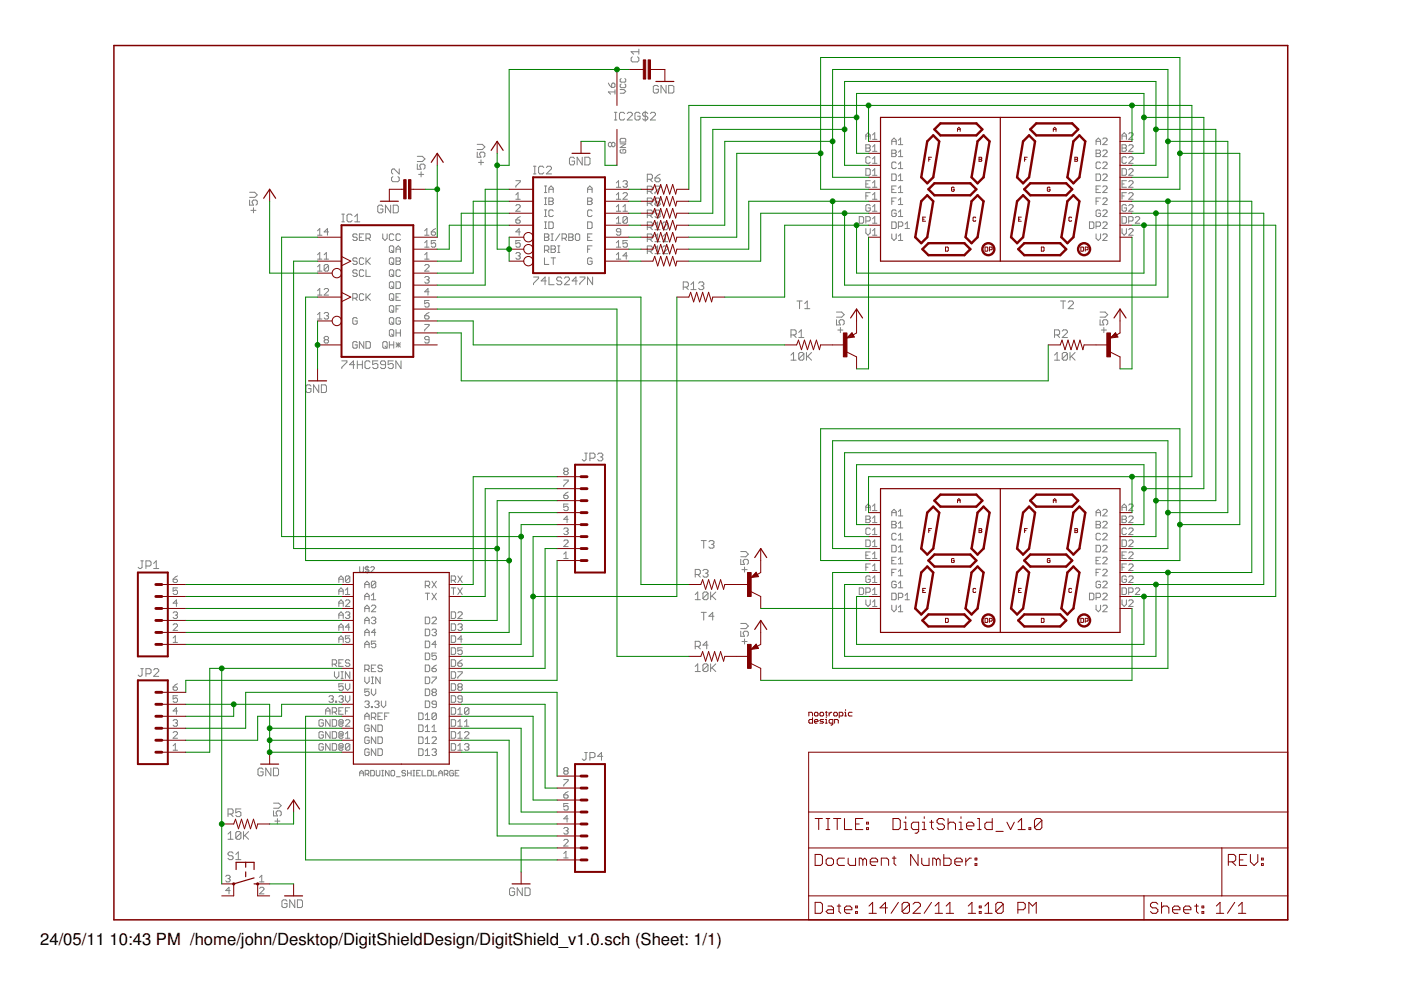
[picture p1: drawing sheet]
<svg xmlns="http://www.w3.org/2000/svg" width="297mm" height="210mm" viewBox="0 0 297 210" stroke-linecap="round" stroke-linejoin="round" font-family="sans-serif">
<defs><g id="words">
<g font-size="3.5">
<text x="8.5" y="200.4">24/05/11</text>
<text x="23.2" y="200.4">10:43 PM /home/john/Desktop/DigitShieldDesign/DigitShield_v1.0.sch (Sheet: 1/1)</text>
</g>
</g></defs>
<g fill="#808080" stroke="#808080" stroke-width=".21">
<path d="M55.5 162.9l.3 .2z"/>
<path d="M55 162.9h.5z"/>
<path d="M55 162.9l-.3 .2z"/>
<path d="M54.7 163.1v1.1z"/>
<path d="M54.7 164.2l.3 .3z"/>
<path d="M55 164.5h.5z"/>
<path d="M55.8 164.2l-.3 .3z"/>
<path d="M55.8 163.7v.5z"/>
<path d="M55.2 163.7h.6z"/>
<path d="M56.3 162.9v1.6z"/>
<path d="M56.3 162.9l1.1 1.6z"/>
<path d="M57.4 162.9v1.6z"/>
<path d="M58 162.9v1.6z"/>
<path d="M58 164.5h.8z"/>
<path d="M58.8 164.5l.3-.3z"/>
<path d="M59.1 163.1v1.1z"/>
<path d="M58.8 162.9l.3 .2z"/>
<path d="M58 162.9h.8z"/>
<path d="M108.8 188.3l.3 .2z"/>
<path d="M108.3 188.3h.5z"/>
<path d="M108.3 188.3l-.3 .2z"/>
<path d="M108 188.5v1.1z"/>
<path d="M108 189.6l.3 .3z"/>
<path d="M108.3 189.9h.5z"/>
<path d="M108.8 189.9l.3-.3z"/>
<path d="M109.1 189.1v.5z"/>
<path d="M108.6 189.1h.5z"/>
<path d="M109.7 188.3v1.6z"/>
<path d="M109.7 188.3l1 1.6z"/>
<path d="M110.7 188.3v1.6z"/>
<path d="M111.3 188.3v1.6z"/>
<path d="M111.3 189.9h.8z"/>
<path d="M112.1 189.9l.3-.3z"/>
<path d="M112.4 188.5v1.1z"/>
<path d="M112.1 188.3l.3 .2z"/>
<path d="M111.3 188.3h.8z"/>
<path d="M76.3 163.7v.8z"/>
<path d="M76.3 163.7l.3-.4z"/>
<path d="M76.6 163.3l.4 .4z"/>
<path d="M77 163.7v.8z"/>
<path d="M76.3 163.9h.7z"/>
<path d="M77.4 163.3v1.2z"/>
<path d="M77.4 163.3h.6z"/>
<path d="M78 163.3l.2 .2z"/>
<path d="M78.2 163.5v.4z"/>
<path d="M78.2 163.9l-.2 .2z"/>
<path d="M77.4 164.1h.6z"/>
<path d="M77.8 164.1l.4 .4z"/>
<path d="M78.6 163.3v1.2z"/>
<path d="M78.6 164.5h.6z"/>
<path d="M79.2 164.5l.2-.2z"/>
<path d="M79.4 163.5v.8z"/>
<path d="M79.2 163.3l.2 .2z"/>
<path d="M78.6 163.3h.6z"/>
<path d="M79.8 163.3v1z"/>
<path d="M79.8 164.3l.2 .2z"/>
<path d="M80 164.5h.3z"/>
<path d="M80.3 164.5l.2-.2z"/>
<path d="M80.5 163.3v1z"/>
<path d="M80.9 164.5h.4z"/>
<path d="M81.1 163.3v1.2z"/>
<path d="M80.9 163.3h.4z"/>
<path d="M81.7 163.3v1.2z"/>
<path d="M81.7 163.3l.8 1.2z"/>
<path d="M82.5 163.3v1.2z"/>
<path d="M83.1 163.3h.4z"/>
<path d="M83.1 163.3l-.2 .2z"/>
<path d="M82.9 163.5v.8z"/>
<path d="M82.9 164.3l.2 .2z"/>
<path d="M83.1 164.5h.4z"/>
<path d="M83.5 164.5l.2-.2z"/>
<path d="M83.7 163.5v.8z"/>
<path d="M83.5 163.3l.2 .2z"/>
<path d="M84.1 164.7h.7z"/>
<path d="M85.8 163.3l.2 .2z"/>
<path d="M85.4 163.3h.4z"/>
<path d="M85.2 163.5l.2-.2z"/>
<path d="M85.2 163.5v.2z"/>
<path d="M85.2 163.7l.2 .2z"/>
<path d="M85.4 163.9h.4z"/>
<path d="M85.8 163.9l.2 .2z"/>
<path d="M86 164.1v.2z"/>
<path d="M85.8 164.5l.2-.2z"/>
<path d="M85.4 164.5h.4z"/>
<path d="M85.2 164.3l.2 .2z"/>
<path d="M86.4 163.3v1.2z"/>
<path d="M86.4 163.9h.8z"/>
<path d="M87.2 163.3v1.2z"/>
<path d="M87.6 164.5h.3z"/>
<path d="M87.8 163.3v1.2z"/>
<path d="M87.6 163.3h.3z"/>
<path d="M88.3 163.3h.8z"/>
<path d="M88.3 163.3v1.2z"/>
<path d="M88.3 164.5h.8z"/>
<path d="M88.3 163.9h.4z"/>
<path d="M89.5 163.3v1.2z"/>
<path d="M89.5 164.5h.8z"/>
<path d="M90.7 163.3v1.2z"/>
<path d="M90.7 164.5h.6z"/>
<path d="M91.3 164.5l.2-.2z"/>
<path d="M91.5 163.5v.8z"/>
<path d="M91.3 163.3l.2 .2z"/>
<path d="M90.7 163.3h.6z"/>
<path d="M91.8 163.3v1.2z"/>
<path d="M91.8 164.5h.8z"/>
<path d="M93 163.7v.8z"/>
<path d="M93 163.7l.4-.4z"/>
<path d="M93.4 163.3l.4 .4z"/>
<path d="M93.8 163.7v.8z"/>
<path d="M93 163.9h.8z"/>
<path d="M94.2 163.3v1.2z"/>
<path d="M94.2 163.3h.6z"/>
<path d="M94.8 163.3l.2 .2z"/>
<path d="M95 163.5v.4z"/>
<path d="M95 163.9l-.2 .2z"/>
<path d="M94.2 164.1h.6z"/>
<path d="M94.6 164.1l.4 .4z"/>
<path d="M95.9 163.3l.2 .2z"/>
<path d="M95.5 163.3h.4z"/>
<path d="M95.5 163.3l-.1 .2z"/>
<path d="M95.4 163.5v.8z"/>
<path d="M95.4 164.3l.1 .2z"/>
<path d="M95.5 164.5h.4z"/>
<path d="M95.9 164.5l.2-.2z"/>
<path d="M96.1 163.9v.4z"/>
<path d="M95.7 163.9h.4z"/>
<path d="M96.5 163.3h.8z"/>
<path d="M96.5 163.3v1.2z"/>
<path d="M96.5 164.5h.8z"/>
<path d="M96.5 163.9h.4z"/>
<path d="M48.3 176.8l.6-.5z"/>
<path d="M48.9 176.3v1.6z"/>
<path d="M48.3 177.9h1.1z"/>
<path d="M50 176.6v1.1z"/>
<path d="M50.2 176.3l-.2 .3z"/>
<path d="M50.2 176.3h.6z"/>
<path d="M50.8 176.3l.3 .3z"/>
<path d="M51.1 176.6v1.1z"/>
<path d="M50.8 177.9l.3-.2z"/>
<path d="M50.2 177.9h.6z"/>
<path d="M50 177.7l.2 .2z"/>
<path d="M50 177.7l1.1-1.1z"/>
<path d="M51.6 176.3v1.6z"/>
<path d="M51.6 177.4l1.1-1.1z"/>
<path d="M51.9 177.1l.8 .8z"/>
<path d="M58.8 173.6v1z"/>
<path d="M58.3 174.1h1.1z"/>
<path d="M58 171.9v1.1z"/>
<path d="M58 173h.8z"/>
<path d="M58.5 172.5l.3 .5z"/>
<path d="M58.5 172.2v.3z"/>
<path d="M58.5 172.2l.3-.3z"/>
<path d="M58.8 171.9h.6z"/>
<path d="M59.4 171.9l.2 .3z"/>
<path d="M59.6 172.2v.5z"/>
<path d="M59.4 173l.2-.3z"/>
<path d="M58 171.4h1.1z"/>
<path d="M59.6 170.8l-.5 .6z"/>
<path d="M59.1 170.3l.5 .5z"/>
<path d="M58 170.3h1.1z"/>
<path d="M60.6 190.8l.3 .3z"/>
<path d="M60 190.8h.6z"/>
<path d="M60 190.8l-.2 .3z"/>
<path d="M59.8 191.1v1z"/>
<path d="M59.8 192.1l.2 .3z"/>
<path d="M60 192.4h.6z"/>
<path d="M60.9 192.1l-.3 .3z"/>
<path d="M60.9 191.6v.5z"/>
<path d="M60.3 191.6h.6z"/>
<path d="M61.4 190.8v1.6z"/>
<path d="M61.4 190.8l1.1 1.6z"/>
<path d="M62.5 190.8v1.6z"/>
<path d="M63.1 190.8v1.6z"/>
<path d="M63.1 192.4h.8z"/>
<path d="M63.9 192.4l.2-.3z"/>
<path d="M64.1 191.1v1z"/>
<path d="M63.9 190.8l.2 .3z"/>
<path d="M63.1 190.8h.8z"/>
<path d="M72.5 76.5h1.1z"/>
<path d="M73.6 76.5v.3z"/>
<path d="M73.6 76.8l-1.1 1.1z"/>
<path d="M72.5 77.9v.2z"/>
<path d="M74.9 76.5v1.6z"/>
<path d="M74.1 77.3l.8-.8z"/>
<path d="M74.1 77.3h1.1z"/>
<path d="M75.8 76.5v1.6z"/>
<path d="M75.8 77.3h1z"/>
<path d="M76.8 76.5v1.6z"/>
<path d="M78.2 76.5l.3 .3z"/>
<path d="M77.7 76.5h.5z"/>
<path d="M77.4 76.8l.3-.3z"/>
<path d="M77.4 76.8v1.1z"/>
<path d="M77.4 77.9l.3 .2z"/>
<path d="M77.7 78.1h.5z"/>
<path d="M78.5 77.9l-.3 .2z"/>
<path d="M79 76.5h1.1z"/>
<path d="M79 76.5v.8z"/>
<path d="M79 77.3l.6-.2z"/>
<path d="M79.6 77.1h.2z"/>
<path d="M79.8 77.1l.3 .2z"/>
<path d="M80.1 77.3v.6z"/>
<path d="M79.8 78.1l.3-.2z"/>
<path d="M79.3 78.1h.5z"/>
<path d="M79 77.9l.3 .2z"/>
<path d="M80.7 77.9l.2 .2z"/>
<path d="M80.9 78.1h.6z"/>
<path d="M81.5 78.1l.2-.2z"/>
<path d="M81.7 76.8v1.1z"/>
<path d="M81.5 76.5l.2 .3z"/>
<path d="M80.9 76.5h.6z"/>
<path d="M80.9 76.5l-.2 .3z"/>
<path d="M80.7 76.8v.3z"/>
<path d="M80.7 77.1l.2 .2z"/>
<path d="M80.9 77.3h.8z"/>
<path d="M82.3 76.5h1.1z"/>
<path d="M82.3 76.5v.8z"/>
<path d="M82.3 77.3l.5-.2z"/>
<path d="M82.8 77.1h.3z"/>
<path d="M83.1 77.1l.3 .2z"/>
<path d="M83.4 77.3v.6z"/>
<path d="M83.4 77.9l-.3 .2z"/>
<path d="M82.6 78.1h.5z"/>
<path d="M82.3 77.9l.3 .2z"/>
<path d="M83.9 76.5v1.6z"/>
<path d="M83.9 76.5l1.1 1.6z"/>
<path d="M85 76.5v1.6z"/>
<path d="M113.1 58.7h1.1z"/>
<path d="M114.2 58.7v.3z"/>
<path d="M114.2 59l-1.1 1.1z"/>
<path d="M113.1 60.1v.3z"/>
<path d="M115.6 58.7v1.7z"/>
<path d="M115.6 58.7l-.9 .9z"/>
<path d="M114.7 59.6h1.1z"/>
<path d="M116.4 58.7v1.7z"/>
<path d="M116.4 60.4h1.1z"/>
<path d="M118.8 58.7l.3 .3z"/>
<path d="M118.3 58.7h.5z"/>
<path d="M118.3 58.7l-.3 .3z"/>
<path d="M118 59v.3z"/>
<path d="M118 59.3l.3 .3z"/>
<path d="M118.3 59.6h.5z"/>
<path d="M118.8 59.6l.3 .2z"/>
<path d="M119.1 59.8v.3z"/>
<path d="M119.1 60.1l-.3 .3z"/>
<path d="M118.3 60.4h.5z"/>
<path d="M118 60.1l.3 .3z"/>
<path d="M119.7 60.4h1z"/>
<path d="M119.7 60.4l1-1.1z"/>
<path d="M120.7 59v.3z"/>
<path d="M120.5 58.7l.2 .3z"/>
<path d="M119.9 58.7h.6z"/>
<path d="M119.9 58.7l-.2 .3z"/>
<path d="M122.1 58.7v1.7z"/>
<path d="M122.1 58.7l-.8 .9z"/>
<path d="M121.3 59.6h1.1z"/>
<path d="M122.9 58.7h1.1z"/>
<path d="M124 58.7v.3z"/>
<path d="M124 59l-1.1 1.1z"/>
<path d="M122.9 60.1v.3z"/>
<path d="M124.6 58.7v1.7z"/>
<path d="M124.6 58.7l1 1.7z"/>
<path d="M125.6 58.7v1.7z"/>
<path d="M178.2 69.4v1.1z"/>
<path d="M177.6 70h1.1z"/>
<path d="M177.4 67.8v1.1z"/>
<path d="M177.4 68.9h.8z"/>
<path d="M177.9 68.3l.3 .6z"/>
<path d="M177.9 68.1v.2z"/>
<path d="M177.9 68.1l.3-.3z"/>
<path d="M178.2 67.8h.5z"/>
<path d="M178.7 67.8l.3 .3z"/>
<path d="M179 68.1v.5z"/>
<path d="M179 68.6l-.3 .3z"/>
<path d="M177.4 67.2h1.1z"/>
<path d="M178.5 67.2l.5-.5z"/>
<path d="M178.5 66.2l.5 .5z"/>
<path d="M177.4 66.2h1.1z"/>
<path d="M234 69.4v1.1z"/>
<path d="M233.5 70h1.1z"/>
<path d="M233.2 67.8v1.1z"/>
<path d="M233.2 68.9h.8z"/>
<path d="M233.8 68.3l.2 .6z"/>
<path d="M233.8 68.1v.2z"/>
<path d="M234 67.8l-.2 .3z"/>
<path d="M234 67.8h.6z"/>
<path d="M234.6 67.8l.3 .3z"/>
<path d="M234.9 68.1v.5z"/>
<path d="M234.9 68.6l-.3 .3z"/>
<path d="M233.2 67.2h1.1z"/>
<path d="M234.3 67.2l.6-.5z"/>
<path d="M234.3 66.2l.6 .5z"/>
<path d="M233.2 66.2h1.1z"/>
<path d="M157.9 120.2v1.1z"/>
<path d="M157.3 120.8h1.1z"/>
<path d="M157.1 118.6v1.1z"/>
<path d="M157.1 119.7h.8z"/>
<path d="M157.6 119.1l.3 .6z"/>
<path d="M157.6 118.9v.2z"/>
<path d="M157.6 118.9l.3-.3z"/>
<path d="M157.9 118.6h.5z"/>
<path d="M158.4 118.6l.3 .3z"/>
<path d="M158.7 118.9v.5z"/>
<path d="M158.7 119.4l-.3 .3z"/>
<path d="M157.1 118h1z"/>
<path d="M158.7 117.5l-.6 .5z"/>
<path d="M158.1 116.9l.6 .6z"/>
<path d="M157.1 116.9h1z"/>
<path d="M157.9 135.5v1z"/>
<path d="M157.3 136h1.1z"/>
<path d="M157.1 133.8v1.1z"/>
<path d="M157.1 134.9h.8z"/>
<path d="M157.6 134.4l.3 .5z"/>
<path d="M157.6 134.1v.3z"/>
<path d="M157.6 134.1l.3-.3z"/>
<path d="M157.9 133.8h.5z"/>
<path d="M158.4 133.8l.3 .3z"/>
<path d="M158.7 134.1v.5z"/>
<path d="M158.7 134.6l-.3 .3z"/>
<path d="M157.1 133.3h1z"/>
<path d="M158.7 132.7l-.6 .6z"/>
<path d="M158.1 132.2l.6 .5z"/>
<path d="M157.1 132.2h1z"/>
<path d="M167.7 75.3l.6-.6z"/>
<path d="M168.3 74.7v1.7z"/>
<path d="M167.7 76.4h1.1z"/>
<path d="M169.4 75v1.1z"/>
<path d="M169.4 75l.2-.3z"/>
<path d="M169.6 74.7h.6z"/>
<path d="M170.2 74.7l.2 .3z"/>
<path d="M170.4 75v1.1z"/>
<path d="M170.4 76.1l-.2 .3z"/>
<path d="M169.6 76.4h.6z"/>
<path d="M169.4 76.1l.2 .3z"/>
<path d="M170.4 75l-1 1.1z"/>
<path d="M171 74.7v1.7z"/>
<path d="M171 75.8l1.1-1.1z"/>
<path d="M171.3 75.5l.8 .9z"/>
<path d="M223.6 75.3l.5-.6z"/>
<path d="M224.1 74.7v1.7z"/>
<path d="M223.6 76.4h1.1z"/>
<path d="M225.2 75v1.1z"/>
<path d="M225.2 75l.3-.3z"/>
<path d="M225.5 74.7h.5z"/>
<path d="M226 74.7l.3 .3z"/>
<path d="M226.3 75v1.1z"/>
<path d="M226 76.4l.3-.3z"/>
<path d="M225.5 76.4h.5z"/>
<path d="M225.2 76.1l.3 .3z"/>
<path d="M225.2 76.1l1.1-1.1z"/>
<path d="M226.9 74.7v1.7z"/>
<path d="M226.9 75.8l1-1.1z"/>
<path d="M227.1 75.5l.8 .9z"/>
<path d="M147.9 125.5l-.5 .6z"/>
<path d="M147.9 125.5v1.6z"/>
<path d="M147.4 127.1h1.1z"/>
<path d="M149 125.8v1.1z"/>
<path d="M149 125.8l.3-.3z"/>
<path d="M149.3 125.5h.5z"/>
<path d="M149.8 125.5l.3 .3z"/>
<path d="M150.1 125.8v1.1z"/>
<path d="M150.1 126.9l-.3 .2z"/>
<path d="M149.3 127.1h.5z"/>
<path d="M149 126.9l.3 .2z"/>
<path d="M149 126.9l1.1-1.1z"/>
<path d="M150.7 125.5v1.6z"/>
<path d="M150.7 126.6l1.1-1.1z"/>
<path d="M150.9 126.3l.9 .8z"/>
<path d="M147.9 140.8l-.5 .5z"/>
<path d="M147.9 140.8v1.6z"/>
<path d="M147.4 142.4h1.1z"/>
<path d="M149 141v1.1z"/>
<path d="M149 141l.3-.2z"/>
<path d="M149.3 140.8h.5z"/>
<path d="M149.8 140.8l.3 .2z"/>
<path d="M150.1 141v1.1z"/>
<path d="M150.1 142.1l-.3 .3z"/>
<path d="M149.3 142.4h.5z"/>
<path d="M149 142.1l.3 .3z"/>
<path d="M149 142.1l1.1-1.1z"/>
<path d="M150.7 140.8v1.6z"/>
<path d="M150.7 141.8l1.1-1z"/>
<path d="M150.9 141.6l.9 .8z"/>
<path d="M102 33.9v1.1z"/>
<path d="M101.5 34.4h1z"/>
<path d="M101.2 32.3v1z"/>
<path d="M101.2 33.3h.8z"/>
<path d="M101.7 32.8l.3 .5z"/>
<path d="M101.7 32.5v.3z"/>
<path d="M101.7 32.5l.3-.2z"/>
<path d="M102 32.3h.5z"/>
<path d="M102.5 32.3l.3 .2z"/>
<path d="M102.8 32.5v.6z"/>
<path d="M102.8 33.1l-.3 .2z"/>
<path d="M101.2 31.7h1.1z"/>
<path d="M102.3 31.7l.5-.5z"/>
<path d="M102.3 30.6l.5 .6z"/>
<path d="M101.2 30.6h1.1z"/>
<path d="M89.3 36.4v1.1z"/>
<path d="M88.8 37h1z"/>
<path d="M88.5 34.8v1.1z"/>
<path d="M88.5 35.9h.8z"/>
<path d="M89 35.3l.3 .6z"/>
<path d="M89 35.1v.2z"/>
<path d="M89 35.1l.3-.3z"/>
<path d="M89.3 34.8h.5z"/>
<path d="M89.8 34.8l.3 .3z"/>
<path d="M90.1 35.1v.5z"/>
<path d="M90.1 35.6l-.3 .3z"/>
<path d="M88.5 34.2h1.1z"/>
<path d="M89.6 34.2l.5-.5z"/>
<path d="M89.6 33.1l.5 .6z"/>
<path d="M88.5 33.1h1.1z"/>
<path d="M65.7 81.6l.2 .3z"/>
<path d="M65.1 81.6h.6z"/>
<path d="M65.1 81.6l-.2 .3z"/>
<path d="M64.9 81.9v1.1z"/>
<path d="M64.9 83l.2 .2z"/>
<path d="M65.1 83.2h.6z"/>
<path d="M65.9 83l-.2 .2z"/>
<path d="M65.9 82.4v.6z"/>
<path d="M65.4 82.4h.5z"/>
<path d="M66.5 81.6v1.6z"/>
<path d="M66.5 81.6l1.1 1.6z"/>
<path d="M67.6 81.6v1.6z"/>
<path d="M68.1 81.6v1.6z"/>
<path d="M68.1 83.2h.8z"/>
<path d="M68.9 83.2l.3-.2z"/>
<path d="M69.2 81.9v1.1z"/>
<path d="M68.9 81.6l.3 .3z"/>
<path d="M68.1 81.6h.8z"/>
<path d="M53.7 44v1.1z"/>
<path d="M53.2 44.6h1.1z"/>
<path d="M52.9 42.4v1.1z"/>
<path d="M52.9 43.5h.8z"/>
<path d="M53.5 42.9l.2 .6z"/>
<path d="M53.5 42.7v.2z"/>
<path d="M53.5 42.7l.2-.3z"/>
<path d="M53.7 42.4h.6z"/>
<path d="M54.3 42.4l.2 .3z"/>
<path d="M54.5 42.7v.5z"/>
<path d="M54.5 43.2l-.2 .3z"/>
<path d="M52.9 41.8h1.1z"/>
<path d="M54 41.8l.5-.5z"/>
<path d="M54 40.8l.5 .5z"/>
<path d="M52.9 40.8h1.1z"/>
<path d="M121.5 33.3l.3 .3z"/>
<path d="M121 33.3h.5z"/>
<path d="M121 33.3l-.3 .3z"/>
<path d="M120.7 33.6v1.1z"/>
<path d="M120.7 34.7l.3 .3z"/>
<path d="M121 35h.5z"/>
<path d="M121.5 35l.3-.3z"/>
<path d="M121.8 34.2v.5z"/>
<path d="M121.3 34.2h.5z"/>
<path d="M122.4 33.3v1.7z"/>
<path d="M122.4 33.3l1 1.7z"/>
<path d="M123.4 33.3v1.7z"/>
<path d="M124 33.3v1.7z"/>
<path d="M124 35h.8z"/>
<path d="M124.8 35l.3-.3z"/>
<path d="M125.1 33.6v1.1z"/>
<path d="M124.8 33.3l.3 .3z"/>
<path d="M124 33.3h.8z"/>
<path d="M80.9 43.5l.3 .3z"/>
<path d="M80.4 43.5h.5z"/>
<path d="M80.4 43.5l-.3 .3z"/>
<path d="M80.1 43.8v1.1z"/>
<path d="M80.1 44.9l.3 .2z"/>
<path d="M80.4 45.1h.5z"/>
<path d="M80.9 45.1l.3-.2z"/>
<path d="M81.2 44.3v.6z"/>
<path d="M80.6 44.3h.6z"/>
<path d="M81.7 43.5v1.6z"/>
<path d="M81.7 43.5l1.1 1.6z"/>
<path d="M82.8 43.5v1.6z"/>
<path d="M83.4 43.5v1.6z"/>
<path d="M83.4 45.1h.8z"/>
<path d="M84.2 45.1l.3-.2z"/>
<path d="M84.5 43.8v1.1z"/>
<path d="M84.2 43.5l.3 .3z"/>
<path d="M83.4 43.5h.8z"/>
<path d="M139.3 18.1l.3 .3z"/>
<path d="M138.8 18.1h.5z"/>
<path d="M138.5 18.4l.3-.3z"/>
<path d="M138.5 18.4v1.1z"/>
<path d="M138.5 19.5l.3 .2z"/>
<path d="M138.8 19.7h.5z"/>
<path d="M139.3 19.7l.3-.2z"/>
<path d="M139.6 18.9v.6z"/>
<path d="M139 18.9h.6z"/>
<path d="M140.1 18.1v1.6z"/>
<path d="M140.1 18.1l1.1 1.6z"/>
<path d="M141.2 18.1v1.6z"/>
<path d="M141.8 18.1v1.6z"/>
<path d="M141.8 19.7h.8z"/>
<path d="M142.6 19.7l.3-.2z"/>
<path d="M142.9 18.4v1.1z"/>
<path d="M142.6 18.1l.3 .3z"/>
<path d="M141.8 18.1h.8z"/>
<path d="M36.7 135.3l.5-.5z"/>
<path d="M37.2 134.8v1.4z"/>
<path d="M36.7 136.2h.9z"/>
<path d="M36.7 133.7h.9z"/>
<path d="M36.7 133.7l.9-1z"/>
<path d="M37.6 132.5v.2z"/>
<path d="M37.4 132.3l.2 .2z"/>
<path d="M36.9 132.3h.5z"/>
<path d="M36.9 132.3l-.2 .2z"/>
<path d="M36.7 130l.2-.3z"/>
<path d="M36.9 129.7h.5z"/>
<path d="M37.4 129.7l.2 .3z"/>
<path d="M37.6 130v.2z"/>
<path d="M37.6 130.2l-.2 .2z"/>
<path d="M37.2 130.4h.2z"/>
<path d="M37.4 130.4l.2 .3z"/>
<path d="M37.6 130.7v.2z"/>
<path d="M37.6 130.9l-.2 .2z"/>
<path d="M36.9 131.1h.5z"/>
<path d="M36.7 130.9l.2 .2z"/>
<path d="M37.4 127.2v1.4z"/>
<path d="M36.7 127.9l.7-.7z"/>
<path d="M36.7 127.9h.9z"/>
<path d="M36.7 124.6h.9z"/>
<path d="M36.7 124.6v.7z"/>
<path d="M36.7 125.3l.5-.2z"/>
<path d="M37.2 125.1h.2z"/>
<path d="M37.4 125.1l.2 .2z"/>
<path d="M37.6 125.3v.5z"/>
<path d="M37.6 125.8l-.2 .2z"/>
<path d="M36.9 126h.5z"/>
<path d="M36.7 125.8l.2 .2z"/>
<path d="M29.3 120.3l.3 .2z"/>
<path d="M29.6 120.5h.2z"/>
<path d="M29.8 120.5l.3-.2z"/>
<path d="M30.1 118.9v1.4z"/>
<path d="M29.8 118.9h.6z"/>
<path d="M30.9 118.9v1.6z"/>
<path d="M30.9 118.9h.8z"/>
<path d="M31.7 118.9l.3 .3z"/>
<path d="M32 119.2v.5z"/>
<path d="M32 119.7l-.3 .3z"/>
<path d="M30.9 120h.8z"/>
<path d="M32.6 119.5l.5-.6z"/>
<path d="M33.1 118.9v1.6z"/>
<path d="M32.6 120.5h1.1z"/>
<path d="M37.2 122.3l.4-.2z"/>
<path d="M37.2 122.3l-.5 .5z"/>
<path d="M36.7 122.8v.5z"/>
<path d="M36.7 123.3l.2 .2z"/>
<path d="M36.9 123.5h.5z"/>
<path d="M37.6 123.3l-.2 .2z"/>
<path d="M37.6 123v.3z"/>
<path d="M37.4 122.8l.2 .2z"/>
<path d="M36.7 122.8h.7z"/>
<path d="M36.7 158.1l.5-.4z"/>
<path d="M37.2 157.7v1.4z"/>
<path d="M36.7 159.1h.9z"/>
<path d="M36.7 156.5h.9z"/>
<path d="M36.7 156.5l.9-.9z"/>
<path d="M37.6 155.4v.2z"/>
<path d="M37.4 155.1l.2 .3z"/>
<path d="M36.9 155.1h.5z"/>
<path d="M36.9 155.1l-.2 .3z"/>
<path d="M36.7 152.8l.2-.2z"/>
<path d="M36.9 152.6h.5z"/>
<path d="M37.4 152.6l.2 .2z"/>
<path d="M37.6 152.8v.3z"/>
<path d="M37.6 153.1l-.2 .2z"/>
<path d="M37.2 153.3h.2z"/>
<path d="M37.4 153.3l.2 .2z"/>
<path d="M37.6 153.5v.3z"/>
<path d="M37.6 153.8l-.2 .2z"/>
<path d="M36.9 154h.5z"/>
<path d="M36.7 153.8l.2 .2z"/>
<path d="M37.4 150v1.4z"/>
<path d="M36.7 150.7l.7-.7z"/>
<path d="M36.7 150.7h.9z"/>
<path d="M36.7 147.5h.9z"/>
<path d="M36.7 147.5v.7z"/>
<path d="M36.7 148.2l.5-.2z"/>
<path d="M37.2 148h.2z"/>
<path d="M37.4 148l.2 .2z"/>
<path d="M37.6 148.2v.5z"/>
<path d="M37.6 148.7l-.2 .2z"/>
<path d="M36.9 148.9h.5z"/>
<path d="M36.7 148.7l.2 .2z"/>
<path d="M29.3 143.1l.3 .3z"/>
<path d="M29.6 143.4h.2z"/>
<path d="M29.8 143.4l.3-.3z"/>
<path d="M30.1 141.8v1.3z"/>
<path d="M29.8 141.8h.6z"/>
<path d="M30.9 141.8v1.6z"/>
<path d="M30.9 141.8h.8z"/>
<path d="M31.7 141.8l.3 .2z"/>
<path d="M32 142v.6z"/>
<path d="M31.7 142.9l.3-.3z"/>
<path d="M30.9 142.9h.8z"/>
<path d="M32.6 143.4h1.1z"/>
<path d="M32.6 143.4l1.1-1.1z"/>
<path d="M33.7 142v.3z"/>
<path d="M33.4 141.8l.3 .2z"/>
<path d="M32.9 141.8h.5z"/>
<path d="M32.9 141.8l-.3 .2z"/>
<path d="M37.2 145.2l.4-.2z"/>
<path d="M37.2 145.2l-.5 .5z"/>
<path d="M36.7 145.7v.4z"/>
<path d="M36.7 146.1l.2 .3z"/>
<path d="M36.9 146.4h.5z"/>
<path d="M37.6 146.1l-.2 .3z"/>
<path d="M37.6 145.9v.2z"/>
<path d="M37.4 145.7l.2 .2z"/>
<path d="M36.7 145.7h.7z"/>
<path d="M119.5 117.5l.5-.5z"/>
<path d="M120 117v1.4z"/>
<path d="M119.5 118.4h1z"/>
<path d="M119.5 115.9h1z"/>
<path d="M119.5 115.9l1-.9z"/>
<path d="M120.5 114.7v.3z"/>
<path d="M120.2 114.5l.3 .2z"/>
<path d="M119.8 114.5h.4z"/>
<path d="M119.8 114.5l-.3 .2z"/>
<path d="M119.5 112.2l.3-.3z"/>
<path d="M119.8 111.9h.4z"/>
<path d="M120.2 111.9l.3 .3z"/>
<path d="M120.5 112.2v.2z"/>
<path d="M120.5 112.4l-.3 .2z"/>
<path d="M120 112.6h.2z"/>
<path d="M120.2 112.6l.3 .3z"/>
<path d="M120.5 112.9v.2z"/>
<path d="M120.5 113.1l-.3 .2z"/>
<path d="M119.8 113.3h.4z"/>
<path d="M119.5 113.1l.3 .2z"/>
<path d="M120.2 109.4v1.4z"/>
<path d="M120.2 109.4l-.7 .7z"/>
<path d="M119.5 110.1h1z"/>
<path d="M119.5 106.9h1z"/>
<path d="M119.5 106.9v.7z"/>
<path d="M119.5 107.6l.5-.3z"/>
<path d="M120 107.3h.2z"/>
<path d="M120.2 107.3l.3 .3z"/>
<path d="M120.5 107.6v.4z"/>
<path d="M120.5 108l-.3 .3z"/>
<path d="M119.8 108.3h.4z"/>
<path d="M119.5 108l.3 .3z"/>
<path d="M123.4 97.4l.3 .3z"/>
<path d="M123.7 97.7h.3z"/>
<path d="M124 97.7l.2-.3z"/>
<path d="M124.2 96.1v1.3z"/>
<path d="M124 96.1h.5z"/>
<path d="M125.1 96.1v1.6z"/>
<path d="M125.1 96.1h.8z"/>
<path d="M125.9 96.1l.3 .2z"/>
<path d="M126.2 96.3v.6z"/>
<path d="M126.2 96.9l-.3 .3z"/>
<path d="M125.1 97.2h.8z"/>
<path d="M126.7 96.3l.3-.2z"/>
<path d="M127 96.1h.5z"/>
<path d="M127.5 96.1l.3 .2z"/>
<path d="M127.8 96.3v.3z"/>
<path d="M127.5 96.9l.3-.3z"/>
<path d="M127.3 96.9h.2z"/>
<path d="M127.5 96.9l.3 .3z"/>
<path d="M127.8 97.2v.2z"/>
<path d="M127.8 97.4l-.3 .3z"/>
<path d="M127 97.7h.5z"/>
<path d="M126.7 97.4l.3 .3z"/>
<path d="M120 104.6l.5-.3z"/>
<path d="M120 104.6l-.5 .4z"/>
<path d="M119.5 105v.5z"/>
<path d="M119.5 105.5l.3 .2z"/>
<path d="M119.8 105.7h.4z"/>
<path d="M120.2 105.7l.3-.2z"/>
<path d="M120.5 105.3v.2z"/>
<path d="M120.2 105l.3 .3z"/>
<path d="M119.5 105h.7z"/>
<path d="M119.5 101.8h1z"/>
<path d="M120.5 101.8v.2z"/>
<path d="M120.5 102l-1 1z"/>
<path d="M119.5 103v.2z"/>
<path d="M119.8 99.2l-.3 .3z"/>
<path d="M119.8 99.2h.4z"/>
<path d="M120.2 99.2l.3 .3z"/>
<path d="M120.5 99.5v.2z"/>
<path d="M120.5 99.7l-.3 .2z"/>
<path d="M120.2 99.9l.3 .3z"/>
<path d="M120.5 100.2v.2z"/>
<path d="M120.5 100.4l-.3 .2z"/>
<path d="M119.8 100.6h.4z"/>
<path d="M119.5 100.4l.3 .2z"/>
<path d="M119.5 100.2v.2z"/>
<path d="M119.8 99.9l-.3 .3z"/>
<path d="M119.5 99.7l.3 .2z"/>
<path d="M119.5 99.5v.2z"/>
<path d="M119.8 99.9h.4z"/>
<path d="M119.5 181l.5-.5z"/>
<path d="M120 180.5v1.4z"/>
<path d="M119.5 181.9h1z"/>
<path d="M119.5 179.4h1z"/>
<path d="M120.5 178.4l-1 1z"/>
<path d="M120.5 178.2v.2z"/>
<path d="M120.2 178l.3 .2z"/>
<path d="M119.8 178h.4z"/>
<path d="M119.8 178l-.3 .2z"/>
<path d="M119.8 175.4l-.3 .3z"/>
<path d="M119.8 175.4h.4z"/>
<path d="M120.2 175.4l.3 .3z"/>
<path d="M120.5 175.7v.2z"/>
<path d="M120.5 175.9l-.3 .2z"/>
<path d="M120 176.1h.2z"/>
<path d="M120.2 176.1l.3 .3z"/>
<path d="M120.5 176.4v.2z"/>
<path d="M120.5 176.6l-.3 .2z"/>
<path d="M119.8 176.8h.4z"/>
<path d="M119.5 176.6l.3 .2z"/>
<path d="M120.2 172.9v1.4z"/>
<path d="M120.2 172.9l-.7 .7z"/>
<path d="M119.5 173.6h1z"/>
<path d="M119.5 170.4h1z"/>
<path d="M119.5 170.4v.7z"/>
<path d="M119.5 171.1l.5-.3z"/>
<path d="M120 170.8h.2z"/>
<path d="M120.2 170.8l.3 .3z"/>
<path d="M120.5 171.1v.4z"/>
<path d="M120.5 171.5l-.3 .3z"/>
<path d="M119.8 171.8h.4z"/>
<path d="M119.5 171.5l.3 .3z"/>
<path d="M123.4 160.9l.3 .3z"/>
<path d="M123.7 161.2h.3z"/>
<path d="M124 161.2l.2-.3z"/>
<path d="M124.2 159.6v1.3z"/>
<path d="M124 159.6h.5z"/>
<path d="M125.1 159.6v1.6z"/>
<path d="M125.1 159.6h.8z"/>
<path d="M125.9 159.6l.3 .2z"/>
<path d="M126.2 159.8v.6z"/>
<path d="M126.2 160.4l-.3 .2z"/>
<path d="M125.1 160.6h.8z"/>
<path d="M127.5 159.6v1.6z"/>
<path d="M126.7 160.4l.8-.8z"/>
<path d="M126.7 160.4h1.1z"/>
<path d="M120 168.1l.5-.3z"/>
<path d="M120 168.1l-.5 .4z"/>
<path d="M119.5 168.5v.5z"/>
<path d="M119.5 169l.3 .2z"/>
<path d="M119.8 169.2h.4z"/>
<path d="M120.2 169.2l.3-.2z"/>
<path d="M120.5 168.8v.2z"/>
<path d="M120.2 168.5l.3 .3z"/>
<path d="M119.5 168.5h.7z"/>
<path d="M119.5 165.3h1z"/>
<path d="M120.5 165.3v.2z"/>
<path d="M120.5 165.5l-1 1z"/>
<path d="M119.5 166.5v.2z"/>
<path d="M119.5 163l.3-.3z"/>
<path d="M119.8 162.7h.4z"/>
<path d="M120.2 162.7l.3 .3z"/>
<path d="M120.5 163v.2z"/>
<path d="M120.5 163.2l-.3 .2z"/>
<path d="M120.2 163.4l.3 .3z"/>
<path d="M120.5 163.7v.2z"/>
<path d="M120.5 163.9l-.3 .2z"/>
<path d="M119.8 164.1h.4z"/>
<path d="M119.5 163.9l.3 .2z"/>
<path d="M119.5 163.7v.2z"/>
<path d="M119.5 163.7l.3-.3z"/>
<path d="M119.5 163.2l.3 .2z"/>
<path d="M119.5 163v.2z"/>
<path d="M119.8 163.4h.4z"/>
<path d="M90.2 123.2v1.4z"/>
<path d="M90.2 123.2h.7z"/>
<path d="M90.9 123.2l.2 .3z"/>
<path d="M91.1 123.5v.4z"/>
<path d="M91.1 123.9l-.2 .3z"/>
<path d="M90.2 124.2h.7z"/>
<path d="M90.6 124.2l.5 .4z"/>
<path d="M91.6 123.2l.9 1.4z"/>
<path d="M92.5 123.2l-.9 1.4z"/>
<path d="M95.7 122.1v1.4z"/>
<path d="M95.7 122.1h.7z"/>
<path d="M96.4 122.1l.2 .2z"/>
<path d="M96.6 122.3v.5z"/>
<path d="M96.6 122.8l-.2 .2z"/>
<path d="M95.7 123h.7z"/>
<path d="M96.1 123l.5 .5z"/>
<path d="M97.1 122.1l.9 1.4z"/>
<path d="M98 122.1l-.9 1.4z"/>
<path d="M90.6 125.8v1.4z"/>
<path d="M90.2 125.8h.9z"/>
<path d="M91.6 125.8l.9 1.4z"/>
<path d="M92.5 125.8l-.9 1.4z"/>
<path d="M96.1 124.6v1.4z"/>
<path d="M95.7 124.6h.9z"/>
<path d="M97.1 124.6l.9 1.4z"/>
<path d="M98 124.6l-.9 1.4z"/>
<path d="M90.2 130.9v1.3z"/>
<path d="M90.2 132.2h.7z"/>
<path d="M90.9 132.2l.2-.2z"/>
<path d="M91.1 131.1v.9z"/>
<path d="M90.9 130.9l.2 .2z"/>
<path d="M90.2 130.9h.7z"/>
<path d="M91.6 132.2h.9z"/>
<path d="M92.5 131.3l-.9 .9z"/>
<path d="M92.5 131.1v.2z"/>
<path d="M92.3 130.9l.2 .2z"/>
<path d="M91.8 130.9h.5z"/>
<path d="M91.8 130.9l-.2 .2z"/>
<path d="M95.7 129.7v1.4z"/>
<path d="M95.7 131.1h.7z"/>
<path d="M96.4 131.1l.2-.2z"/>
<path d="M96.6 130v.9z"/>
<path d="M96.4 129.7l.2 .3z"/>
<path d="M95.7 129.7h.7z"/>
<path d="M97.1 131.1h.9z"/>
<path d="M97.1 131.1l.9-.9z"/>
<path d="M98 130v.2z"/>
<path d="M97.8 129.7l.2 .3z"/>
<path d="M97.3 129.7h.5z"/>
<path d="M97.3 129.7l-.2 .3z"/>
<path d="M90.2 133.4v1.4z"/>
<path d="M90.2 134.8h.7z"/>
<path d="M90.9 134.8l.2-.2z"/>
<path d="M91.1 133.6v1z"/>
<path d="M90.9 133.4l.2 .2z"/>
<path d="M90.2 133.4h.7z"/>
<path d="M91.6 133.6l.2-.2z"/>
<path d="M91.8 133.4h.5z"/>
<path d="M92.3 133.4l.2 .2z"/>
<path d="M92.5 133.6v.3z"/>
<path d="M92.5 133.9l-.2 .2z"/>
<path d="M92.1 134.1h.2z"/>
<path d="M92.3 134.1l.2 .2z"/>
<path d="M92.5 134.3v.3z"/>
<path d="M92.5 134.6l-.2 .2z"/>
<path d="M91.8 134.8h.5z"/>
<path d="M91.6 134.6l.2 .2z"/>
<path d="M95.7 132.3v1.4z"/>
<path d="M95.7 133.7h.7z"/>
<path d="M96.4 133.7l.2-.3z"/>
<path d="M96.6 132.5v.9z"/>
<path d="M96.4 132.3l.2 .2z"/>
<path d="M95.7 132.3h.7z"/>
<path d="M97.1 132.5l.2-.2z"/>
<path d="M97.3 132.3h.5z"/>
<path d="M97.8 132.3l.2 .2z"/>
<path d="M98 132.5v.2z"/>
<path d="M98 132.7l-.2 .3z"/>
<path d="M97.5 133h.3z"/>
<path d="M97.8 133l.2 .2z"/>
<path d="M98 133.2v.2z"/>
<path d="M97.8 133.7l.2-.3z"/>
<path d="M97.3 133.7h.5z"/>
<path d="M97.1 133.4l.2 .3z"/>
<path d="M90.2 135.9v1.4z"/>
<path d="M90.2 137.3h.7z"/>
<path d="M90.9 137.3l.2-.2z"/>
<path d="M91.1 136.2v.9z"/>
<path d="M90.9 135.9l.2 .3z"/>
<path d="M90.2 135.9h.7z"/>
<path d="M92.3 135.9v1.4z"/>
<path d="M92.3 135.9l-.7 .7z"/>
<path d="M91.6 136.6h.9z"/>
<path d="M95.7 134.8v1.4z"/>
<path d="M95.7 136.2h.7z"/>
<path d="M96.4 136.2l.2-.2z"/>
<path d="M96.6 135v1z"/>
<path d="M96.4 134.8l.2 .2z"/>
<path d="M95.7 134.8h.7z"/>
<path d="M97.8 134.8v1.4z"/>
<path d="M97.1 135.5l.7-.7z"/>
<path d="M97.1 135.5h.9z"/>
<path d="M90.2 138.5v1.4z"/>
<path d="M90.2 139.9h.7z"/>
<path d="M90.9 139.9l.2-.3z"/>
<path d="M91.1 138.7v.9z"/>
<path d="M90.9 138.5l.2 .2z"/>
<path d="M90.2 138.5h.7z"/>
<path d="M91.6 138.5h.9z"/>
<path d="M91.6 138.5v.7z"/>
<path d="M91.6 139.2l.5-.3z"/>
<path d="M92.1 138.9h.2z"/>
<path d="M92.3 138.9l.2 .3z"/>
<path d="M92.5 139.2v.4z"/>
<path d="M92.5 139.6l-.2 .3z"/>
<path d="M91.8 139.9h.5z"/>
<path d="M91.6 139.6l.2 .3z"/>
<path d="M95.7 137.3v1.4z"/>
<path d="M95.7 138.7h.7z"/>
<path d="M96.4 138.7l.2-.2z"/>
<path d="M96.6 137.6v.9z"/>
<path d="M96.4 137.3l.2 .3z"/>
<path d="M95.7 137.3h.7z"/>
<path d="M97.1 137.3h.9z"/>
<path d="M97.1 137.3v.7z"/>
<path d="M97.1 138l.4-.2z"/>
<path d="M97.5 137.8h.3z"/>
<path d="M97.8 137.8l.2 .2z"/>
<path d="M98 138v.5z"/>
<path d="M98 138.5l-.2 .2z"/>
<path d="M97.3 138.7h.5z"/>
<path d="M97.1 138.5l.2 .2z"/>
<path d="M90.2 141v1.4z"/>
<path d="M90.2 142.4h.7z"/>
<path d="M90.9 142.4l.2-.2z"/>
<path d="M91.1 141.2v1z"/>
<path d="M90.9 141l.2 .2z"/>
<path d="M90.2 141h.7z"/>
<path d="M92.1 141.2l.4-.2z"/>
<path d="M92.1 141.2l-.5 .5z"/>
<path d="M91.6 141.7v.5z"/>
<path d="M91.6 142.2l.2 .2z"/>
<path d="M91.8 142.4h.5z"/>
<path d="M92.3 142.4l.2-.2z"/>
<path d="M92.5 141.9v.3z"/>
<path d="M92.3 141.7l.2 .2z"/>
<path d="M91.6 141.7h.7z"/>
<path d="M95.7 139.9v1.4z"/>
<path d="M95.7 141.3h.7z"/>
<path d="M96.4 141.3l.2-.2z"/>
<path d="M96.6 140.1v1z"/>
<path d="M96.4 139.9l.2 .2z"/>
<path d="M95.7 139.9h.7z"/>
<path d="M97.5 140.1l.5-.2z"/>
<path d="M97.5 140.1l-.4 .5z"/>
<path d="M97.1 140.6v.5z"/>
<path d="M97.1 141.1l.2 .2z"/>
<path d="M97.3 141.3h.5z"/>
<path d="M97.8 141.3l.2-.2z"/>
<path d="M98 140.8v.3z"/>
<path d="M97.8 140.6l.2 .2z"/>
<path d="M97.1 140.6h.7z"/>
<path d="M90.2 143.5v1.4z"/>
<path d="M90.2 144.9h.7z"/>
<path d="M90.9 144.9l.2-.2z"/>
<path d="M91.1 143.8v.9z"/>
<path d="M90.9 143.5l.2 .3z"/>
<path d="M90.2 143.5h.7z"/>
<path d="M91.6 143.5h.9z"/>
<path d="M92.5 143.5v.3z"/>
<path d="M92.5 143.8l-.9 .9z"/>
<path d="M91.6 144.7v.2z"/>
<path d="M95.7 142.4v1.4z"/>
<path d="M95.7 143.8h.7z"/>
<path d="M96.4 143.8l.2-.2z"/>
<path d="M96.6 142.7v.9z"/>
<path d="M96.4 142.4l.2 .3z"/>
<path d="M95.7 142.4h.7z"/>
<path d="M97.1 142.4h.9z"/>
<path d="M98 142.4v.3z"/>
<path d="M98 142.7l-.9 .9z"/>
<path d="M97.1 143.6v.2z"/>
<path d="M90.2 146.1v1.4z"/>
<path d="M90.2 147.5h.7z"/>
<path d="M90.9 147.5l.2-.2z"/>
<path d="M91.1 146.3v1z"/>
<path d="M90.9 146.1l.2 .2z"/>
<path d="M90.2 146.1h.7z"/>
<path d="M91.8 146.1l-.2 .2z"/>
<path d="M91.8 146.1h.5z"/>
<path d="M92.3 146.1l.2 .2z"/>
<path d="M92.5 146.3v.3z"/>
<path d="M92.5 146.6l-.2 .2z"/>
<path d="M92.3 146.8l.2 .2z"/>
<path d="M92.5 147v.3z"/>
<path d="M92.5 147.3l-.2 .2z"/>
<path d="M91.8 147.5h.5z"/>
<path d="M91.6 147.3l.2 .2z"/>
<path d="M91.6 147v.3z"/>
<path d="M91.6 147l.2-.2z"/>
<path d="M91.6 146.6l.2 .2z"/>
<path d="M91.6 146.3v.3z"/>
<path d="M91.8 146.8h.5z"/>
<path d="M95.7 145v1.4z"/>
<path d="M95.7 146.4h.7z"/>
<path d="M96.4 146.4l.2-.3z"/>
<path d="M96.6 145.2v.9z"/>
<path d="M96.4 145l.2 .2z"/>
<path d="M95.7 145h.7z"/>
<path d="M97.3 145l-.2 .2z"/>
<path d="M97.3 145h.5z"/>
<path d="M97.8 145l.2 .2z"/>
<path d="M98 145.2v.2z"/>
<path d="M98 145.4l-.2 .3z"/>
<path d="M97.8 145.7l.2 .2z"/>
<path d="M98 145.9v.2z"/>
<path d="M98 146.1l-.2 .3z"/>
<path d="M97.3 146.4h.5z"/>
<path d="M97.1 146.1l.2 .3z"/>
<path d="M97.1 145.9v.2z"/>
<path d="M97.1 145.9l.2-.2z"/>
<path d="M97.1 145.4l.2 .3z"/>
<path d="M97.1 145.2v.2z"/>
<path d="M97.3 145.7h.5z"/>
<path d="M90.2 148.6v1.4z"/>
<path d="M90.2 150h.7z"/>
<path d="M90.9 150l.2-.2z"/>
<path d="M91.1 148.9v.9z"/>
<path d="M90.9 148.6l.2 .3z"/>
<path d="M90.2 148.6h.7z"/>
<path d="M91.6 149.8l.2 .2z"/>
<path d="M91.8 150h.5z"/>
<path d="M92.3 150l.2-.2z"/>
<path d="M92.5 148.9v.9z"/>
<path d="M92.3 148.6l.2 .3z"/>
<path d="M91.8 148.6h.5z"/>
<path d="M91.8 148.6l-.2 .3z"/>
<path d="M91.6 148.9v.2z"/>
<path d="M91.6 149.1l.2 .2z"/>
<path d="M91.8 149.3h.7z"/>
<path d="M95.7 147.5v1.4z"/>
<path d="M95.7 148.9h.7z"/>
<path d="M96.4 148.9l.2-.2z"/>
<path d="M96.6 147.7v1z"/>
<path d="M96.4 147.5l.2 .2z"/>
<path d="M95.7 147.5h.7z"/>
<path d="M97.1 148.7l.2 .2z"/>
<path d="M97.3 148.9h.5z"/>
<path d="M97.8 148.9l.2-.2z"/>
<path d="M98 147.7v1z"/>
<path d="M97.8 147.5l.2 .2z"/>
<path d="M97.3 147.5h.5z"/>
<path d="M97.3 147.5l-.2 .2z"/>
<path d="M97.1 147.7v.3z"/>
<path d="M97.1 148l.2 .2z"/>
<path d="M97.3 148.2h.7z"/>
<path d="M88.8 151.2v1.4z"/>
<path d="M88.8 152.6h.7z"/>
<path d="M89.5 152.6l.2-.3z"/>
<path d="M89.7 151.4v.9z"/>
<path d="M89.5 151.2l.2 .2z"/>
<path d="M88.8 151.2h.7z"/>
<path d="M90.2 151.6l.4-.4z"/>
<path d="M90.6 151.2v1.4z"/>
<path d="M90.2 152.6h.9z"/>
<path d="M91.6 151.4v.9z"/>
<path d="M91.8 151.2l-.2 .2z"/>
<path d="M91.8 151.2h.5z"/>
<path d="M92.3 151.2l.2 .2z"/>
<path d="M92.5 151.4v.9z"/>
<path d="M92.5 152.3l-.2 .3z"/>
<path d="M91.8 152.6h.5z"/>
<path d="M91.6 152.3l.2 .3z"/>
<path d="M91.6 152.3l.9-.9z"/>
<path d="M95.7 150v1.4z"/>
<path d="M95.7 151.4h.7z"/>
<path d="M96.4 151.4l.2-.2z"/>
<path d="M96.6 150.3v.9z"/>
<path d="M96.4 150l.2 .3z"/>
<path d="M95.7 150h.7z"/>
<path d="M97.1 150.5l.4-.5z"/>
<path d="M97.5 150v1.4z"/>
<path d="M97.1 151.4h.9z"/>
<path d="M98.5 150.3v.9z"/>
<path d="M98.5 150.3l.2-.3z"/>
<path d="M98.7 150h.5z"/>
<path d="M99.2 150l.2 .3z"/>
<path d="M99.4 150.3v.9z"/>
<path d="M99.4 151.2l-.2 .2z"/>
<path d="M98.7 151.4h.5z"/>
<path d="M98.5 151.2l.2 .2z"/>
<path d="M98.5 151.2l.9-.9z"/>
<path d="M88.8 153.7v1.4z"/>
<path d="M88.8 155.1h.7z"/>
<path d="M89.5 155.1l.2-.2z"/>
<path d="M89.7 153.9v1z"/>
<path d="M89.5 153.7l.2 .2z"/>
<path d="M88.8 153.7h.7z"/>
<path d="M90.2 154.2l.4-.5z"/>
<path d="M90.6 153.7v1.4z"/>
<path d="M90.2 155.1h.9z"/>
<path d="M91.6 154.2l.5-.5z"/>
<path d="M92.1 153.7v1.4z"/>
<path d="M91.6 155.1h.9z"/>
<path d="M95.7 152.6v1.4z"/>
<path d="M95.7 154h.7z"/>
<path d="M96.4 154l.2-.2z"/>
<path d="M96.6 152.8v1z"/>
<path d="M96.4 152.6l.2 .2z"/>
<path d="M95.7 152.6h.7z"/>
<path d="M97.5 152.6l-.4 .5z"/>
<path d="M97.5 152.6v1.4z"/>
<path d="M97.1 154h.9z"/>
<path d="M98.5 153.1l.5-.5z"/>
<path d="M99 152.6v1.4z"/>
<path d="M98.5 154h.9z"/>
<path d="M88.8 156.2v1.4z"/>
<path d="M88.8 157.6h.7z"/>
<path d="M89.5 157.6l.2-.2z"/>
<path d="M89.7 156.5v.9z"/>
<path d="M89.5 156.2l.2 .3z"/>
<path d="M88.8 156.2h.7z"/>
<path d="M90.2 156.7l.4-.5z"/>
<path d="M90.6 156.2v1.4z"/>
<path d="M90.2 157.6h.9z"/>
<path d="M91.6 157.6h.9z"/>
<path d="M91.6 157.6l.9-.9z"/>
<path d="M92.5 156.5v.2z"/>
<path d="M92.3 156.2l.2 .3z"/>
<path d="M91.8 156.2h.5z"/>
<path d="M91.8 156.2l-.2 .3z"/>
<path d="M95.7 155.1v1.4z"/>
<path d="M95.7 156.5h.7z"/>
<path d="M96.4 156.5l.2-.2z"/>
<path d="M96.6 155.4v.9z"/>
<path d="M96.4 155.1l.2 .3z"/>
<path d="M95.7 155.1h.7z"/>
<path d="M97.1 155.6l.4-.5z"/>
<path d="M97.5 155.1v1.4z"/>
<path d="M97.1 156.5h.9z"/>
<path d="M98.5 156.5h.9z"/>
<path d="M98.5 156.5l.9-.9z"/>
<path d="M99.4 155.4v.2z"/>
<path d="M99.2 155.1l.2 .3z"/>
<path d="M98.7 155.1h.5z"/>
<path d="M98.7 155.1l-.2 .3z"/>
<path d="M88.8 158.8v1.4z"/>
<path d="M88.8 160.2h.7z"/>
<path d="M89.5 160.2l.2-.2z"/>
<path d="M89.7 159v1z"/>
<path d="M89.5 158.8l.2 .2z"/>
<path d="M88.8 158.8h.7z"/>
<path d="M90.2 159.2l.4-.4z"/>
<path d="M90.6 158.8v1.4z"/>
<path d="M90.2 160.2h.9z"/>
<path d="M91.6 159l.2-.2z"/>
<path d="M91.8 158.8h.5z"/>
<path d="M92.3 158.8l.2 .2z"/>
<path d="M92.5 159v.2z"/>
<path d="M92.5 159.2l-.2 .3z"/>
<path d="M92.1 159.5h.2z"/>
<path d="M92.3 159.5l.2 .2z"/>
<path d="M92.5 159.7v.3z"/>
<path d="M92.5 160l-.2 .2z"/>
<path d="M91.8 160.2h.5z"/>
<path d="M91.6 160l.2 .2z"/>
<path d="M95.7 157.7v1.4z"/>
<path d="M95.7 159.1h.7z"/>
<path d="M96.4 159.1l.2-.3z"/>
<path d="M96.6 157.9v.9z"/>
<path d="M96.4 157.7l.2 .2z"/>
<path d="M95.7 157.7h.7z"/>
<path d="M97.1 158.1l.4-.4z"/>
<path d="M97.5 157.7v1.4z"/>
<path d="M97.1 159.1h.9z"/>
<path d="M98.5 157.9l.2-.2z"/>
<path d="M98.7 157.7h.5z"/>
<path d="M99.2 157.7l.2 .2z"/>
<path d="M99.4 157.9v.2z"/>
<path d="M99.4 158.1l-.2 .3z"/>
<path d="M99 158.4h.2z"/>
<path d="M99.2 158.4l.2 .2z"/>
<path d="M99.4 158.6v.2z"/>
<path d="M99.4 158.8l-.2 .3z"/>
<path d="M98.7 159.1h.5z"/>
<path d="M98.5 158.8l.2 .3z"/>
<path d="M77.3 123.7v.9z"/>
<path d="M77.3 123.7l.5-.5z"/>
<path d="M77.8 123.2l.5 .5z"/>
<path d="M78.3 123.7v.9z"/>
<path d="M77.3 123.9h1z"/>
<path d="M78.7 123.5v.9z"/>
<path d="M78.7 123.5l.3-.3z"/>
<path d="M79 123.2h.4z"/>
<path d="M79.4 123.2l.3 .3z"/>
<path d="M79.7 123.5v.9z"/>
<path d="M79.4 124.6l.3-.2z"/>
<path d="M79 124.6h.4z"/>
<path d="M78.7 124.4l.3 .2z"/>
<path d="M78.7 124.4l1-.9z"/>
<path d="M71.8 122.6v.9z"/>
<path d="M71.8 122.6l.5-.5z"/>
<path d="M72.3 122.1l.5 .5z"/>
<path d="M72.8 122.6v.9z"/>
<path d="M71.8 122.8h1z"/>
<path d="M73.2 122.3v1z"/>
<path d="M73.2 122.3l.3-.2z"/>
<path d="M73.5 122.1h.4z"/>
<path d="M73.9 122.1l.3 .2z"/>
<path d="M74.2 122.3v1z"/>
<path d="M74.2 123.3l-.3 .2z"/>
<path d="M73.5 123.5h.4z"/>
<path d="M73.2 123.3l.3 .2z"/>
<path d="M73.2 123.3l1-1z"/>
<path d="M77.3 126.2v1z"/>
<path d="M77.3 126.2l.5-.4z"/>
<path d="M77.8 125.8l.5 .4z"/>
<path d="M78.3 126.2v1z"/>
<path d="M77.3 126.5h1z"/>
<path d="M78.7 126.2l.5-.4z"/>
<path d="M79.2 125.8v1.4z"/>
<path d="M78.7 127.2h1z"/>
<path d="M71.8 125.1v.9z"/>
<path d="M71.8 125.1l.5-.5z"/>
<path d="M72.3 124.6l.5 .5z"/>
<path d="M72.8 125.1v.9z"/>
<path d="M71.8 125.3h1z"/>
<path d="M73.2 125.1l.5-.5z"/>
<path d="M73.7 124.6v1.4z"/>
<path d="M73.2 126h1z"/>
<path d="M77.3 128.8v.9z"/>
<path d="M77.3 128.8l.5-.5z"/>
<path d="M77.8 128.3l.5 .5z"/>
<path d="M78.3 128.8v.9z"/>
<path d="M77.3 129h1z"/>
<path d="M78.7 129.7h1z"/>
<path d="M78.7 129.7l1-.9z"/>
<path d="M79.7 128.5v.3z"/>
<path d="M79.4 128.3l.3 .2z"/>
<path d="M79 128.3h.4z"/>
<path d="M79 128.3l-.3 .2z"/>
<path d="M71.8 127.7v.9z"/>
<path d="M71.8 127.7l.5-.5z"/>
<path d="M72.3 127.2l.5 .5z"/>
<path d="M72.8 127.7v.9z"/>
<path d="M71.8 127.9h1z"/>
<path d="M73.2 128.6h1z"/>
<path d="M73.2 128.6l1-.9z"/>
<path d="M74.2 127.4v.3z"/>
<path d="M73.9 127.2l.3 .2z"/>
<path d="M73.5 127.2h.4z"/>
<path d="M73.5 127.2l-.3 .2z"/>
<path d="M77.3 131.3v.9z"/>
<path d="M77.3 131.3l.5-.4z"/>
<path d="M77.8 130.9l.5 .4z"/>
<path d="M78.3 131.3v.9z"/>
<path d="M77.3 131.5h1z"/>
<path d="M78.7 131.1l.3-.2z"/>
<path d="M79 130.9h.4z"/>
<path d="M79.4 130.9l.3 .2z"/>
<path d="M79.7 131.1v.2z"/>
<path d="M79.7 131.3l-.3 .2z"/>
<path d="M79.2 131.5h.2z"/>
<path d="M79.4 131.5l.3 .3z"/>
<path d="M79.7 131.8v.2z"/>
<path d="M79.7 132l-.3 .2z"/>
<path d="M79 132.2h.4z"/>
<path d="M78.7 132l.3 .2z"/>
<path d="M71.8 130.2v.9z"/>
<path d="M72.3 129.7l-.5 .5z"/>
<path d="M72.3 129.7l.5 .5z"/>
<path d="M72.8 130.2v.9z"/>
<path d="M71.8 130.4h1z"/>
<path d="M73.2 130l.3-.3z"/>
<path d="M73.5 129.7h.4z"/>
<path d="M73.9 129.7l.3 .3z"/>
<path d="M74.2 130v.2z"/>
<path d="M74.2 130.2l-.3 .2z"/>
<path d="M73.7 130.4h.2z"/>
<path d="M73.9 130.4l.3 .3z"/>
<path d="M74.2 130.7v.2z"/>
<path d="M74.2 130.9l-.3 .2z"/>
<path d="M73.5 131.1h.4z"/>
<path d="M73.2 130.9l.3 .2z"/>
<path d="M77.3 133.9v.9z"/>
<path d="M77.3 133.9l.5-.5z"/>
<path d="M77.8 133.4l.5 .5z"/>
<path d="M78.3 133.9v.9z"/>
<path d="M77.3 134.1h1z"/>
<path d="M79.4 133.4v1.4z"/>
<path d="M79.4 133.4l-.7 .7z"/>
<path d="M78.7 134.1h1z"/>
<path d="M71.8 132.7v1z"/>
<path d="M71.8 132.7l.5-.4z"/>
<path d="M72.3 132.3l.5 .4z"/>
<path d="M72.8 132.7v1z"/>
<path d="M71.8 133h1z"/>
<path d="M73.9 132.3v1.4z"/>
<path d="M73.9 132.3l-.7 .7z"/>
<path d="M73.2 133h1z"/>
<path d="M77.3 136.4v.9z"/>
<path d="M77.3 136.4l.5-.5z"/>
<path d="M77.8 135.9l.5 .5z"/>
<path d="M78.3 136.4v.9z"/>
<path d="M77.3 136.6h1z"/>
<path d="M78.7 135.9h1z"/>
<path d="M78.7 135.9v.7z"/>
<path d="M78.7 136.6l.5-.2z"/>
<path d="M79.2 136.4h.2z"/>
<path d="M79.4 136.4l.3 .2z"/>
<path d="M79.7 136.6v.5z"/>
<path d="M79.7 137.1l-.3 .2z"/>
<path d="M79 137.3h.4z"/>
<path d="M78.7 137.1l.3 .2z"/>
<path d="M71.8 135.3v.9z"/>
<path d="M71.8 135.3l.5-.5z"/>
<path d="M72.3 134.8l.5 .5z"/>
<path d="M72.8 135.3v.9z"/>
<path d="M71.8 135.5h1z"/>
<path d="M73.2 134.8h1z"/>
<path d="M73.2 134.8v.7z"/>
<path d="M73.2 135.5l.5-.2z"/>
<path d="M73.7 135.3h.2z"/>
<path d="M73.9 135.3l.3 .2z"/>
<path d="M74.2 135.5v.5z"/>
<path d="M74.2 136l-.3 .2z"/>
<path d="M73.5 136.2h.4z"/>
<path d="M73.2 136l.3 .2z"/>
<path d="M77.3 143.5v1z"/>
<path d="M77.3 144.5l.5 .4z"/>
<path d="M77.8 144.9l.5-.4z"/>
<path d="M78.3 143.5v1z"/>
<path d="M78.7 144.9h.5z"/>
<path d="M79 143.5v1.4z"/>
<path d="M78.7 143.5h.5z"/>
<path d="M79.7 143.5v1.4z"/>
<path d="M79.7 143.5l.9 1.4z"/>
<path d="M80.6 143.5v1.4z"/>
<path d="M70.9 142.4v1z"/>
<path d="M70.9 143.4l.5 .4z"/>
<path d="M71.4 143.8l.4-.4z"/>
<path d="M71.8 142.4v1z"/>
<path d="M72.3 143.8h.5z"/>
<path d="M72.5 142.4v1.4z"/>
<path d="M72.3 142.4h.5z"/>
<path d="M73.2 142.4v1.4z"/>
<path d="M73.2 142.4l1 1.4z"/>
<path d="M74.2 142.4v1.4z"/>
<path d="M77.3 141v1.4z"/>
<path d="M77.3 141h.7z"/>
<path d="M78 141l.3 .2z"/>
<path d="M78.3 141.2v.5z"/>
<path d="M78.3 141.7l-.3 .2z"/>
<path d="M77.3 141.9h.7z"/>
<path d="M77.8 141.9l.5 .5z"/>
<path d="M78.7 141h1z"/>
<path d="M78.7 141v1.4z"/>
<path d="M78.7 142.4h1z"/>
<path d="M78.7 141.7h.5z"/>
<path d="M80.8 141l.3 .2z"/>
<path d="M80.4 141h.4z"/>
<path d="M80.4 141l-.3 .2z"/>
<path d="M80.1 141.2v.3z"/>
<path d="M80.1 141.5l.3 .2z"/>
<path d="M80.4 141.7h.4z"/>
<path d="M80.8 141.7l.3 .2z"/>
<path d="M81.1 141.9v.3z"/>
<path d="M81.1 142.2l-.3 .2z"/>
<path d="M80.4 142.4h.4z"/>
<path d="M80.1 142.2l.3 .2z"/>
<path d="M70.4 139.9v1.4z"/>
<path d="M70.4 139.9h.7z"/>
<path d="M71.1 139.9l.3 .2z"/>
<path d="M71.4 140.1v.5z"/>
<path d="M71.4 140.6l-.3 .2z"/>
<path d="M70.4 140.8h.7z"/>
<path d="M70.9 140.8l.5 .5z"/>
<path d="M71.8 139.9h1z"/>
<path d="M71.8 139.9v1.4z"/>
<path d="M71.8 141.3h1z"/>
<path d="M71.8 140.6h.5z"/>
<path d="M73.9 139.9l.3 .2z"/>
<path d="M73.5 139.9h.4z"/>
<path d="M73.5 139.9l-.3 .2z"/>
<path d="M73.2 140.1v.3z"/>
<path d="M73.2 140.4l.3 .2z"/>
<path d="M73.5 140.6h.4z"/>
<path d="M73.9 140.6l.3 .2z"/>
<path d="M74.2 140.8v.3z"/>
<path d="M74.2 141.1l-.3 .2z"/>
<path d="M73.5 141.3h.4z"/>
<path d="M73.2 141.1l.3 .2z"/>
<path d="M77.3 146.1h1z"/>
<path d="M77.3 146.1v.7z"/>
<path d="M77.3 146.8l.5-.2z"/>
<path d="M77.8 146.6h.2z"/>
<path d="M78 146.6l.3 .2z"/>
<path d="M78.3 146.8v.5z"/>
<path d="M78.3 147.3l-.3 .2z"/>
<path d="M77.6 147.5h.4z"/>
<path d="M77.3 147.3l.3 .2z"/>
<path d="M78.7 146.1v.9z"/>
<path d="M78.7 147l.5 .5z"/>
<path d="M79.2 147.5l.5-.5z"/>
<path d="M79.7 146.1v.9z"/>
<path d="M71.8 145h1z"/>
<path d="M71.8 145v.7z"/>
<path d="M71.8 145.7l.5-.3z"/>
<path d="M72.3 145.4h.2z"/>
<path d="M72.5 145.4l.3 .3z"/>
<path d="M72.8 145.7v.4z"/>
<path d="M72.8 146.1l-.3 .3z"/>
<path d="M72.1 146.4h.4z"/>
<path d="M71.8 146.1l.3 .3z"/>
<path d="M73.2 145v.9z"/>
<path d="M73.2 145.9l.5 .5z"/>
<path d="M74.2 145.9l-.5 .5z"/>
<path d="M74.2 145v.9z"/>
<path d="M77.3 151.6v1z"/>
<path d="M77.3 151.6l.5-.4z"/>
<path d="M77.8 151.2l.5 .4z"/>
<path d="M78.3 151.6v1z"/>
<path d="M77.3 151.9h1z"/>
<path d="M78.7 151.2v1.4z"/>
<path d="M78.7 151.2h.7z"/>
<path d="M79.4 151.2l.3 .2z"/>
<path d="M79.7 151.4v.5z"/>
<path d="M79.7 151.9l-.3 .2z"/>
<path d="M78.7 152.1h.7z"/>
<path d="M79.2 152.1l.5 .5z"/>
<path d="M80.1 151.2h1z"/>
<path d="M80.1 151.2v1.4z"/>
<path d="M80.1 152.6h1z"/>
<path d="M80.1 151.9h.5z"/>
<path d="M81.6 151.2v1.4z"/>
<path d="M81.6 151.2h.9z"/>
<path d="M81.6 151.9h.4z"/>
<path d="M69 150.5v.9z"/>
<path d="M69 150.5l.5-.5z"/>
<path d="M69.5 150l.5 .5z"/>
<path d="M70 150.5v.9z"/>
<path d="M69 150.7h1z"/>
<path d="M70.4 150v1.4z"/>
<path d="M70.4 150h.7z"/>
<path d="M71.1 150l.3 .3z"/>
<path d="M71.4 150.3v.4z"/>
<path d="M71.4 150.7l-.3 .3z"/>
<path d="M70.4 151h.7z"/>
<path d="M70.9 151l.5 .4z"/>
<path d="M71.8 150h1z"/>
<path d="M71.8 150v1.4z"/>
<path d="M71.8 151.4h1z"/>
<path d="M71.8 150.7h.5z"/>
<path d="M73.2 150v1.4z"/>
<path d="M73.2 150h1z"/>
<path d="M73.2 150.7h.5z"/>
<path d="M78 153.7l.3 .2z"/>
<path d="M77.6 153.7h.4z"/>
<path d="M77.6 153.7l-.3 .2z"/>
<path d="M77.3 153.9v1z"/>
<path d="M77.3 154.9l.3 .2z"/>
<path d="M77.6 155.1h.4z"/>
<path d="M78 155.1l.3-.2z"/>
<path d="M78.3 154.4v.5z"/>
<path d="M77.8 154.4h.5z"/>
<path d="M78.7 153.7v1.4z"/>
<path d="M78.7 153.7l1 1.4z"/>
<path d="M79.7 153.7v1.4z"/>
<path d="M80.1 153.7v1.4z"/>
<path d="M80.1 155.1h.7z"/>
<path d="M80.8 155.1l.3-.2z"/>
<path d="M81.1 153.9v1z"/>
<path d="M80.8 153.7l.3 .2z"/>
<path d="M80.1 153.7h.7z"/>
<path d="M68.3 152.6l.3 .2z"/>
<path d="M67.9 152.6h.4z"/>
<path d="M67.9 152.6l-.3 .2z"/>
<path d="M67.6 152.8v1z"/>
<path d="M67.6 153.8l.3 .2z"/>
<path d="M67.9 154h.4z"/>
<path d="M68.3 154l.3-.2z"/>
<path d="M68.6 153.3v.5z"/>
<path d="M68.1 153.3h.5z"/>
<path d="M69 152.6v1.4z"/>
<path d="M69 152.6l1 1.4z"/>
<path d="M70 152.6v1.4z"/>
<path d="M70.4 152.6v1.4z"/>
<path d="M70.4 154h.7z"/>
<path d="M71.4 153.8l-.3 .2z"/>
<path d="M71.4 152.8v1z"/>
<path d="M71.1 152.6l.3 .2z"/>
<path d="M70.4 152.6h.7z"/>
<path d="M72.8 153.8l-.3 .2z"/>
<path d="M72.1 154h.4z"/>
<path d="M71.8 153.8l.3 .2z"/>
<path d="M71.8 152.8v1z"/>
<path d="M72.1 152.6l-.3 .2z"/>
<path d="M72.1 152.6h.4z"/>
<path d="M72.5 152.6l.3 .2z"/>
<path d="M72.8 152.8v.5z"/>
<path d="M72.8 153.3l-.3 .2z"/>
<path d="M72.1 153.5h.4z"/>
<path d="M72.1 153.1v.4z"/>
<path d="M72.1 153.1h.4z"/>
<path d="M72.5 153.1v.4z"/>
<path d="M73.2 154h1z"/>
<path d="M73.2 154l1-.9z"/>
<path d="M74.2 152.8v.3z"/>
<path d="M73.9 152.6l.3 .2z"/>
<path d="M73.5 152.6h.4z"/>
<path d="M73.5 152.6l-.3 .2z"/>
<path d="M78 156.2l.3 .3z"/>
<path d="M77.6 156.2h.4z"/>
<path d="M77.6 156.2l-.3 .3z"/>
<path d="M77.3 156.5v.9z"/>
<path d="M77.3 157.4l.3 .2z"/>
<path d="M77.6 157.6h.4z"/>
<path d="M78 157.6l.3-.2z"/>
<path d="M78.3 156.9v.5z"/>
<path d="M77.8 156.9h.5z"/>
<path d="M78.7 156.2v1.4z"/>
<path d="M78.7 156.2l1 1.4z"/>
<path d="M79.7 156.2v1.4z"/>
<path d="M80.1 156.2v1.4z"/>
<path d="M80.1 157.6h.7z"/>
<path d="M80.8 157.6l.3-.2z"/>
<path d="M81.1 156.5v.9z"/>
<path d="M80.8 156.2l.3 .3z"/>
<path d="M80.1 156.2h.7z"/>
<path d="M68.3 155.1l.3 .3z"/>
<path d="M67.9 155.1h.4z"/>
<path d="M67.9 155.1l-.3 .3z"/>
<path d="M67.6 155.4v.9z"/>
<path d="M67.6 156.3l.3 .2z"/>
<path d="M67.9 156.5h.4z"/>
<path d="M68.6 156.3l-.3 .2z"/>
<path d="M68.6 155.8v.5z"/>
<path d="M68.1 155.8h.5z"/>
<path d="M69 155.1v1.4z"/>
<path d="M69 155.1l1 1.4z"/>
<path d="M70 155.1v1.4z"/>
<path d="M70.4 155.1v1.4z"/>
<path d="M70.4 156.5h.7z"/>
<path d="M71.1 156.5l.3-.2z"/>
<path d="M71.4 155.4v.9z"/>
<path d="M71.1 155.1l.3 .3z"/>
<path d="M70.4 155.1h.7z"/>
<path d="M72.8 156.3l-.3 .2z"/>
<path d="M72.1 156.5h.4z"/>
<path d="M71.8 156.3l.3 .2z"/>
<path d="M71.8 155.4v.9z"/>
<path d="M71.8 155.4l.3-.3z"/>
<path d="M72.1 155.1h.4z"/>
<path d="M72.5 155.1l.3 .3z"/>
<path d="M72.8 155.4v.4z"/>
<path d="M72.8 155.8l-.3 .3z"/>
<path d="M72.1 156.1h.4z"/>
<path d="M72.1 155.6v.5z"/>
<path d="M72.1 155.6h.4z"/>
<path d="M72.5 155.6v.5z"/>
<path d="M73.7 155.1l-.5 .5z"/>
<path d="M73.7 155.1v1.4z"/>
<path d="M73.2 156.5h1z"/>
<path d="M78 158.8l.3 .2z"/>
<path d="M77.6 158.8h.4z"/>
<path d="M77.3 159l.3-.2z"/>
<path d="M77.3 159v1z"/>
<path d="M77.3 160l.3 .2z"/>
<path d="M77.6 160.2h.4z"/>
<path d="M78 160.2l.3-.2z"/>
<path d="M78.3 159.5v.5z"/>
<path d="M77.8 159.5h.5z"/>
<path d="M78.7 158.8v1.4z"/>
<path d="M78.7 158.8l1 1.4z"/>
<path d="M79.7 158.8v1.4z"/>
<path d="M80.1 158.8v1.4z"/>
<path d="M80.1 160.2h.7z"/>
<path d="M80.8 160.2l.3-.2z"/>
<path d="M81.1 159v1z"/>
<path d="M80.8 158.8l.3 .2z"/>
<path d="M80.1 158.8h.7z"/>
<path d="M68.3 157.7l.3 .2z"/>
<path d="M67.9 157.7h.4z"/>
<path d="M67.9 157.7l-.3 .2z"/>
<path d="M67.6 157.9v.9z"/>
<path d="M67.6 158.8l.3 .3z"/>
<path d="M67.9 159.1h.4z"/>
<path d="M68.6 158.8l-.3 .3z"/>
<path d="M68.6 158.4v.4z"/>
<path d="M68.1 158.4h.5z"/>
<path d="M69 157.7v1.4z"/>
<path d="M69 157.7l1 1.4z"/>
<path d="M70 157.7v1.4z"/>
<path d="M70.4 157.7v1.4z"/>
<path d="M70.4 159.1h.7z"/>
<path d="M71.1 159.1l.3-.3z"/>
<path d="M71.4 157.9v.9z"/>
<path d="M71.1 157.7l.3 .2z"/>
<path d="M70.4 157.7h.7z"/>
<path d="M72.8 158.8l-.3 .3z"/>
<path d="M72.1 159.1h.4z"/>
<path d="M71.8 158.8l.3 .3z"/>
<path d="M71.8 157.9v.9z"/>
<path d="M71.8 157.9l.3-.2z"/>
<path d="M72.1 157.7h.4z"/>
<path d="M72.5 157.7l.3 .2z"/>
<path d="M72.8 157.9v.5z"/>
<path d="M72.8 158.4l-.3 .2z"/>
<path d="M72.1 158.6h.4z"/>
<path d="M72.1 158.1v.5z"/>
<path d="M72.1 158.1h.4z"/>
<path d="M72.5 158.1v.5z"/>
<path d="M73.2 157.9v.9z"/>
<path d="M73.5 157.7l-.3 .2z"/>
<path d="M73.5 157.7h.4z"/>
<path d="M73.9 157.7l.3 .2z"/>
<path d="M74.2 157.9v.9z"/>
<path d="M74.2 158.8l-.3 .3z"/>
<path d="M73.5 159.1h.4z"/>
<path d="M73.2 158.8l.3 .3z"/>
<path d="M73.2 158.8l1-.9z"/>
<path d="M77.3 148.9l.3-.3z"/>
<path d="M77.6 148.6h.4z"/>
<path d="M78 148.6l.3 .3z"/>
<path d="M78.3 148.9v.2z"/>
<path d="M78.3 149.1l-.3 .2z"/>
<path d="M77.8 149.3h.2z"/>
<path d="M78 149.3l.3 .3z"/>
<path d="M78.3 149.6v.2z"/>
<path d="M78.3 149.8l-.3 .2z"/>
<path d="M77.6 150h.4z"/>
<path d="M77.3 149.8l.3 .2z"/>
<path d="M78.7 149.8v.2z"/>
<path d="M78.7 149.8h.3z"/>
<path d="M79 149.8v.2z"/>
<path d="M78.7 150h.3z"/>
<path d="M79.4 148.9l.3-.3z"/>
<path d="M79.7 148.6h.4z"/>
<path d="M80.1 148.6l.3 .3z"/>
<path d="M80.4 148.9v.2z"/>
<path d="M80.4 149.1l-.3 .2z"/>
<path d="M79.9 149.3h.2z"/>
<path d="M80.1 149.3l.3 .3z"/>
<path d="M80.4 149.6v.2z"/>
<path d="M80.4 149.8l-.3 .2z"/>
<path d="M79.7 150h.4z"/>
<path d="M79.4 149.8l.3 .2z"/>
<path d="M80.9 148.6v1z"/>
<path d="M80.9 149.6l.4 .4z"/>
<path d="M81.3 150l.5-.4z"/>
<path d="M81.8 148.6v1z"/>
<path d="M69.7 147.7l.3-.2z"/>
<path d="M70 147.5h.4z"/>
<path d="M70.4 147.5l.3 .2z"/>
<path d="M70.7 147.7v.3z"/>
<path d="M70.7 148l-.3 .2z"/>
<path d="M70.2 148.2h.2z"/>
<path d="M70.4 148.2l.3 .2z"/>
<path d="M70.7 148.4v.3z"/>
<path d="M70.7 148.7l-.3 .2z"/>
<path d="M70 148.9h.4z"/>
<path d="M69.7 148.7l.3 .2z"/>
<path d="M71.1 148.7v.2z"/>
<path d="M71.1 148.7h.3z"/>
<path d="M71.4 148.7v.2z"/>
<path d="M71.1 148.9h.3z"/>
<path d="M71.8 147.7l.3-.2z"/>
<path d="M72.1 147.5h.4z"/>
<path d="M72.5 147.5l.3 .2z"/>
<path d="M72.8 147.7v.3z"/>
<path d="M72.8 148l-.3 .2z"/>
<path d="M72.3 148.2h.2z"/>
<path d="M72.5 148.2l.3 .2z"/>
<path d="M72.8 148.4v.3z"/>
<path d="M72.8 148.7l-.3 .2z"/>
<path d="M72.1 148.9h.4z"/>
<path d="M71.8 148.7l.3 .2z"/>
<path d="M73.2 147.5v.9z"/>
<path d="M73.2 148.4l.5 .5z"/>
<path d="M73.7 148.9l.5-.5z"/>
<path d="M74.2 147.5v.9z"/>
<path d="M76.3 120.2v.9z"/>
<path d="M76.3 121.1l.2 .2z"/>
<path d="M76.5 121.3h.3z"/>
<path d="M76.8 121.3l.2-.2z"/>
<path d="M77 120.2v.9z"/>
<path d="M77.4 121.1l.2 .2z"/>
<path d="M77.6 121.3h.4z"/>
<path d="M78.2 121.1l-.2 .2z"/>
<path d="M78.2 120.9v.2z"/>
<path d="M78 120.8l.2 .1z"/>
<path d="M77.6 120.8h.4z"/>
<path d="M77.4 120.6l.2 .2z"/>
<path d="M77.4 120.4v.2z"/>
<path d="M77.4 120.4l.2-.2z"/>
<path d="M77.6 120.2h.4z"/>
<path d="M78 120.2l.2 .2z"/>
<path d="M77.8 120v1.5z"/>
<path d="M78.6 121.3h.8z"/>
<path d="M78.6 121.3l.8-.7z"/>
<path d="M79.4 120.4v.2z"/>
<path d="M79.2 120.2l.2 .2z"/>
<path d="M78.8 120.2h.4z"/>
<path d="M78.6 120.4l.2-.2z"/>
<path d="M48.3 171.5v1.6z"/>
<path d="M48.3 171.5h.9z"/>
<path d="M49.2 171.5l.2 .3z"/>
<path d="M49.4 171.8v.5z"/>
<path d="M49.4 172.3l-.2 .3z"/>
<path d="M48.3 172.6h.9z"/>
<path d="M48.9 172.6l.5 .5z"/>
<path d="M50 171.5h1.1z"/>
<path d="M50 171.5v.8z"/>
<path d="M50 172.3l.5-.2z"/>
<path d="M50.5 172.1h.3z"/>
<path d="M50.8 172.1l.3 .2z"/>
<path d="M51.1 172.3v.6z"/>
<path d="M50.8 173.1l.3-.2z"/>
<path d="M50.2 173.1h.6z"/>
<path d="M50 172.9l.2 .2z"/>
<path d="M55 186.1l.5-.5z"/>
<path d="M55.5 185.6v1.4z"/>
<path d="M55 187h1z"/>
<path d="M55 189.5h1z"/>
<path d="M55 189.5l1-.9z"/>
<path d="M56 188.4v.2z"/>
<path d="M55.7 188.1l.3 .3z"/>
<path d="M55.3 188.1h.4z"/>
<path d="M55.3 188.1l-.3 .3z"/>
<path d="M49.2 180.6l.2 .3z"/>
<path d="M48.6 180.6h.6z"/>
<path d="M48.6 180.6l-.3 .3z"/>
<path d="M48.3 180.9v.3z"/>
<path d="M48.3 181.2l.3 .2z"/>
<path d="M48.6 181.4h.6z"/>
<path d="M49.2 181.4l.2 .3z"/>
<path d="M49.4 181.7v.3z"/>
<path d="M49.4 182l-.2 .3z"/>
<path d="M48.6 182.3h.6z"/>
<path d="M48.3 182l.3 .3z"/>
<path d="M50.5 180.6l-.5 .6z"/>
<path d="M50.5 180.6v1.7z"/>
<path d="M50 182.3h1.1z"/>
<path d="M47.9 185.8l.2-.2z"/>
<path d="M48.1 185.6h.5z"/>
<path d="M48.6 185.6l.2 .2z"/>
<path d="M48.8 185.8v.3z"/>
<path d="M48.8 186.1l-.2 .2z"/>
<path d="M48.3 186.3h.3z"/>
<path d="M48.6 186.3l.2 .2z"/>
<path d="M48.8 186.5v.3z"/>
<path d="M48.8 186.8l-.2 .2z"/>
<path d="M48.1 187h.5z"/>
<path d="M47.9 186.8l.2 .2z"/>
<path d="M48.6 188.1v1.4z"/>
<path d="M48.6 188.1l-.7 .7z"/>
<path d="M47.9 188.8h.9z"/>
<path d="M189.1 29.7v1z"/>
<path d="M189.1 29.7l.4-.4z"/>
<path d="M189.5 29.3l.5 .4z"/>
<path d="M190 29.7v1z"/>
<path d="M189.1 30h.9z"/>
<path d="M190.9 29.3l-.4 .4z"/>
<path d="M190.9 29.3v1.4z"/>
<path d="M190.5 30.7h.9z"/>
<path d="M183.6 28.6v.9z"/>
<path d="M183.6 28.6l.4-.4z"/>
<path d="M184 28.2l.5 .4z"/>
<path d="M184.5 28.6v.9z"/>
<path d="M183.6 28.8h.9z"/>
<path d="M185 28.6l.5-.4z"/>
<path d="M185.5 28.2v1.3z"/>
<path d="M185 29.5h.9z"/>
<path d="M189.1 31.8v1.4z"/>
<path d="M189.1 31.8h.7z"/>
<path d="M189.8 31.8l.2 .2z"/>
<path d="M190 32v.3z"/>
<path d="M190 32.3l-.2 .2z"/>
<path d="M189.8 32.5l.2 .2z"/>
<path d="M190 32.7v.3z"/>
<path d="M190 33l-.2 .2z"/>
<path d="M189.1 33.2h.7z"/>
<path d="M189.1 32.5h.7z"/>
<path d="M190.5 32.3l.4-.5z"/>
<path d="M190.9 31.8v1.4z"/>
<path d="M190.5 33.2h.9z"/>
<path d="M183.6 30.7v1.4z"/>
<path d="M183.6 30.7h.7z"/>
<path d="M184.3 30.7l.2 .2z"/>
<path d="M184.5 30.9v.3z"/>
<path d="M184.3 31.4l.2-.2z"/>
<path d="M184.3 31.4l.2 .2z"/>
<path d="M184.5 31.6v.3z"/>
<path d="M184.5 31.9l-.2 .2z"/>
<path d="M183.6 32.1h.7z"/>
<path d="M183.6 31.4h.7z"/>
<path d="M185.5 30.7l-.5 .5z"/>
<path d="M185.5 30.7v1.4z"/>
<path d="M185 32.1h.9z"/>
<path d="M189.8 34.4l.2 .2z"/>
<path d="M189.3 34.4h.5z"/>
<path d="M189.3 34.4l-.2 .2z"/>
<path d="M189.1 34.6v.9z"/>
<path d="M189.1 35.5l.2 .2z"/>
<path d="M189.3 35.7h.5z"/>
<path d="M189.8 35.7l.2-.2z"/>
<path d="M190.9 34.4l-.4 .4z"/>
<path d="M190.9 34.4v1.3z"/>
<path d="M190.5 35.7h.9z"/>
<path d="M184.3 33.2l.2 .3z"/>
<path d="M183.8 33.2h.5z"/>
<path d="M183.8 33.2l-.2 .3z"/>
<path d="M183.6 33.5v.9z"/>
<path d="M183.6 34.4l.2 .2z"/>
<path d="M183.8 34.6h.5z"/>
<path d="M184.3 34.6l.2-.2z"/>
<path d="M185.5 33.2l-.5 .5z"/>
<path d="M185.5 33.2v1.4z"/>
<path d="M185 34.6h.9z"/>
<path d="M189.1 36.9v1.4z"/>
<path d="M189.1 38.3h.7z"/>
<path d="M189.8 38.3l.2-.2z"/>
<path d="M190 37.1v1z"/>
<path d="M189.8 36.9l.2 .2z"/>
<path d="M189.1 36.9h.7z"/>
<path d="M190.5 37.4l.4-.5z"/>
<path d="M190.9 36.9v1.4z"/>
<path d="M190.5 38.3h.9z"/>
<path d="M183.6 35.8v1.4z"/>
<path d="M183.6 37.2h.7z"/>
<path d="M184.3 37.2l.2-.3z"/>
<path d="M184.5 36v.9z"/>
<path d="M184.3 35.8l.2 .2z"/>
<path d="M183.6 35.8h.7z"/>
<path d="M185 36.2l.5-.4z"/>
<path d="M185.5 35.8v1.4z"/>
<path d="M185 37.2h.9z"/>
<path d="M189.1 47.1v1.3z"/>
<path d="M189.1 48.4h.7z"/>
<path d="M189.8 48.4l.2-.2z"/>
<path d="M190 47.3v.9z"/>
<path d="M189.8 47.1l.2 .2z"/>
<path d="M189.1 47.1h.7z"/>
<path d="M190.5 47.1v1.3z"/>
<path d="M190.5 47.1h.7z"/>
<path d="M191.2 47.1l.2 .2z"/>
<path d="M191.4 47.3v.5z"/>
<path d="M191.4 47.8l-.2 .2z"/>
<path d="M190.5 48h.7z"/>
<path d="M191.9 47.5l.5-.4z"/>
<path d="M192.4 47.1v1.3z"/>
<path d="M191.9 48.4h.9z"/>
<path d="M182.2 45.9v1.4z"/>
<path d="M182.2 47.3h.7z"/>
<path d="M183.1 47.1l-.2 .2z"/>
<path d="M183.1 46.2v.9z"/>
<path d="M182.9 45.9l.2 .3z"/>
<path d="M182.2 45.9h.7z"/>
<path d="M183.6 45.9v1.4z"/>
<path d="M183.6 45.9h.7z"/>
<path d="M184.3 45.9l.2 .3z"/>
<path d="M184.5 46.2v.4z"/>
<path d="M184.5 46.6l-.2 .3z"/>
<path d="M183.6 46.9h.7z"/>
<path d="M185.5 45.9l-.5 .5z"/>
<path d="M185.5 45.9v1.4z"/>
<path d="M185 47.3h.9z"/>
<path d="M189.1 39.4h.9z"/>
<path d="M189.1 39.4v1.4z"/>
<path d="M189.1 40.8h.9z"/>
<path d="M189.1 40.1h.4z"/>
<path d="M190.5 39.9l.4-.5z"/>
<path d="M190.9 39.4v1.4z"/>
<path d="M190.5 40.8h.9z"/>
<path d="M183.6 38.3h.9z"/>
<path d="M183.6 38.3v1.4z"/>
<path d="M183.6 39.7h.9z"/>
<path d="M183.6 39h.4z"/>
<path d="M185.5 38.3l-.5 .5z"/>
<path d="M185.5 38.3v1.4z"/>
<path d="M185 39.7h.9z"/>
<path d="M189.1 42v1.4z"/>
<path d="M189.1 42h.9z"/>
<path d="M189.1 42.7h.4z"/>
<path d="M190.9 42l-.4 .4z"/>
<path d="M190.9 42v1.4z"/>
<path d="M190.5 43.4h.9z"/>
<path d="M183.6 40.9v1.3z"/>
<path d="M183.6 40.9h.9z"/>
<path d="M183.6 41.5h.4z"/>
<path d="M185.5 40.9l-.5 .4z"/>
<path d="M185.5 40.9v1.3z"/>
<path d="M185 42.2h.9z"/>
<path d="M189.8 44.5l.2 .2z"/>
<path d="M189.3 44.5h.5z"/>
<path d="M189.3 44.5l-.2 .2z"/>
<path d="M189.1 44.7v1z"/>
<path d="M189.1 45.7l.2 .2z"/>
<path d="M189.3 45.9h.5z"/>
<path d="M189.8 45.9l.2-.2z"/>
<path d="M190 45.2v.5z"/>
<path d="M189.5 45.2h.5z"/>
<path d="M190.9 44.5l-.4 .5z"/>
<path d="M190.9 44.5v1.4z"/>
<path d="M190.5 45.9h.9z"/>
<path d="M184.3 43.4l.2 .2z"/>
<path d="M183.8 43.4h.5z"/>
<path d="M183.6 43.6l.2-.2z"/>
<path d="M183.6 43.6v1z"/>
<path d="M183.6 44.6l.2 .2z"/>
<path d="M183.8 44.8h.5z"/>
<path d="M184.3 44.8l.2-.2z"/>
<path d="M184.5 44.1v.5z"/>
<path d="M184 44.1h.5z"/>
<path d="M185 43.9l.5-.5z"/>
<path d="M185.5 43.4v1.4z"/>
<path d="M185 44.8h.9z"/>
<path d="M189.1 49.6v.9z"/>
<path d="M189.1 50.5l.4 .5z"/>
<path d="M190 50.5l-.5 .5z"/>
<path d="M190 49.6v.9z"/>
<path d="M190.9 49.6l-.4 .5z"/>
<path d="M190.9 49.6v1.4z"/>
<path d="M190.5 51h.9z"/>
<path d="M183.6 48.5v.9z"/>
<path d="M183.6 49.4l.4 .5z"/>
<path d="M184 49.9l.5-.5z"/>
<path d="M184.5 48.5v.9z"/>
<path d="M185.5 48.5l-.5 .4z"/>
<path d="M185.5 48.5v1.4z"/>
<path d="M185 49.9h.9z"/>
<path d="M232.4 29.7v1z"/>
<path d="M232.4 29.7l.5-.4z"/>
<path d="M232.9 29.3l.4 .4z"/>
<path d="M233.3 29.7v1z"/>
<path d="M232.4 30h.9z"/>
<path d="M233.8 30.7h.9z"/>
<path d="M233.8 30.7l.9-1z"/>
<path d="M234.7 29.5v.2z"/>
<path d="M234.5 29.3l.2 .2z"/>
<path d="M234 29.3h.5z"/>
<path d="M234 29.3l-.2 .2z"/>
<path d="M237.9 28.6v.9z"/>
<path d="M238.4 28.2l-.5 .4z"/>
<path d="M238.4 28.2l.4 .4z"/>
<path d="M238.8 28.6v.9z"/>
<path d="M237.9 28.8h.9z"/>
<path d="M239.3 29.5h.9z"/>
<path d="M239.3 29.5l.9-.9z"/>
<path d="M240.2 28.4v.2z"/>
<path d="M240 28.2l.2 .2z"/>
<path d="M239.5 28.2h.5z"/>
<path d="M239.5 28.2l-.2 .2z"/>
<path d="M232.4 31.8v1.4z"/>
<path d="M232.4 31.8h.7z"/>
<path d="M233.1 31.8l.2 .2z"/>
<path d="M233.3 32v.3z"/>
<path d="M233.3 32.3l-.2 .2z"/>
<path d="M233.1 32.5l.2 .2z"/>
<path d="M233.3 32.7v.3z"/>
<path d="M233.3 33l-.2 .2z"/>
<path d="M232.4 33.2h.7z"/>
<path d="M232.4 32.5h.7z"/>
<path d="M233.8 33.2h.9z"/>
<path d="M233.8 33.2l.9-.9z"/>
<path d="M234.7 32v.3z"/>
<path d="M234.5 31.8l.2 .2z"/>
<path d="M234 31.8h.5z"/>
<path d="M234 31.8l-.2 .2z"/>
<path d="M237.9 30.7v1.4z"/>
<path d="M237.9 30.7h.7z"/>
<path d="M238.6 30.7l.2 .2z"/>
<path d="M238.8 30.9v.3z"/>
<path d="M238.8 31.2l-.2 .2z"/>
<path d="M238.6 31.4l.2 .2z"/>
<path d="M238.8 31.6v.3z"/>
<path d="M238.6 32.1l.2-.2z"/>
<path d="M237.9 32.1h.7z"/>
<path d="M237.9 31.4h.7z"/>
<path d="M239.3 32.1h.9z"/>
<path d="M239.3 32.1l.9-.9z"/>
<path d="M240.2 30.9v.3z"/>
<path d="M240 30.7l.2 .2z"/>
<path d="M239.5 30.7h.5z"/>
<path d="M239.5 30.7l-.2 .2z"/>
<path d="M233.1 34.4l.2 .2z"/>
<path d="M232.6 34.4h.5z"/>
<path d="M232.6 34.4l-.2 .2z"/>
<path d="M232.4 34.6v.9z"/>
<path d="M232.4 35.5l.2 .2z"/>
<path d="M232.6 35.7h.5z"/>
<path d="M233.1 35.7l.2-.2z"/>
<path d="M233.8 35.7h.9z"/>
<path d="M233.8 35.7l.9-.9z"/>
<path d="M234.7 34.6v.2z"/>
<path d="M234.5 34.4l.2 .2z"/>
<path d="M234 34.4h.5z"/>
<path d="M234 34.4l-.2 .2z"/>
<path d="M238.6 33.2l.2 .3z"/>
<path d="M238.1 33.2h.5z"/>
<path d="M238.1 33.2l-.2 .3z"/>
<path d="M237.9 33.5v.9z"/>
<path d="M237.9 34.4l.2 .2z"/>
<path d="M238.1 34.6h.5z"/>
<path d="M238.6 34.6l.2-.2z"/>
<path d="M239.3 34.6h.9z"/>
<path d="M239.3 34.6l.9-.9z"/>
<path d="M240.2 33.5v.2z"/>
<path d="M240 33.2l.2 .3z"/>
<path d="M239.5 33.2h.5z"/>
<path d="M239.5 33.2l-.2 .3z"/>
<path d="M232.4 36.9v1.4z"/>
<path d="M232.4 38.3h.7z"/>
<path d="M233.1 38.3l.2-.2z"/>
<path d="M233.3 37.1v1z"/>
<path d="M233.1 36.9l.2 .2z"/>
<path d="M232.4 36.9h.7z"/>
<path d="M233.8 38.3h.9z"/>
<path d="M233.8 38.3l.9-.9z"/>
<path d="M234.7 37.1v.3z"/>
<path d="M234.5 36.9l.2 .2z"/>
<path d="M234 36.9h.5z"/>
<path d="M234 36.9l-.2 .2z"/>
<path d="M237.9 35.8v1.4z"/>
<path d="M237.9 37.2h.7z"/>
<path d="M238.6 37.2l.2-.3z"/>
<path d="M238.8 36v.9z"/>
<path d="M238.6 35.8l.2 .2z"/>
<path d="M237.9 35.8h.7z"/>
<path d="M239.3 37.2h.9z"/>
<path d="M239.3 37.2l.9-1z"/>
<path d="M240.2 36v.2z"/>
<path d="M240 35.8l.2 .2z"/>
<path d="M239.5 35.8h.5z"/>
<path d="M239.5 35.8l-.2 .2z"/>
<path d="M231 47.1v1.3z"/>
<path d="M231 48.4h.7z"/>
<path d="M231.7 48.4l.2-.2z"/>
<path d="M231.9 47.3v.9z"/>
<path d="M231.7 47.1l.2 .2z"/>
<path d="M231 47.1h.7z"/>
<path d="M232.4 47.1v1.3z"/>
<path d="M232.4 47.1h.7z"/>
<path d="M233.1 47.1l.2 .2z"/>
<path d="M233.3 47.3v.5z"/>
<path d="M233.3 47.8l-.2 .2z"/>
<path d="M232.4 48h.7z"/>
<path d="M233.8 48.4h.9z"/>
<path d="M233.8 48.4l.9-.9z"/>
<path d="M234.7 47.3v.2z"/>
<path d="M234.5 47.1l.2 .2z"/>
<path d="M234 47.1h.5z"/>
<path d="M234 47.1l-.2 .2z"/>
<path d="M237.9 45.9v1.4z"/>
<path d="M237.9 47.3h.7z"/>
<path d="M238.6 47.3l.2-.2z"/>
<path d="M238.8 46.2v.9z"/>
<path d="M238.6 45.9l.2 .3z"/>
<path d="M237.9 45.9h.7z"/>
<path d="M239.3 45.9v1.4z"/>
<path d="M239.3 45.9h.7z"/>
<path d="M240 45.9l.2 .3z"/>
<path d="M240.2 46.2v.4z"/>
<path d="M240.2 46.6l-.2 .3z"/>
<path d="M239.3 46.9h.7z"/>
<path d="M240.7 47.3h.9z"/>
<path d="M240.7 47.3l.9-.9z"/>
<path d="M241.6 46.2v.2z"/>
<path d="M241.4 45.9l.2 .3z"/>
<path d="M240.9 45.9h.5z"/>
<path d="M240.9 45.9l-.2 .3z"/>
<path d="M232.4 39.4h.9z"/>
<path d="M232.4 39.4v1.4z"/>
<path d="M232.4 40.8h.9z"/>
<path d="M232.4 40.1h.5z"/>
<path d="M233.8 40.8h.9z"/>
<path d="M233.8 40.8l.9-.9z"/>
<path d="M234.7 39.7v.2z"/>
<path d="M234.5 39.4l.2 .3z"/>
<path d="M234 39.4h.5z"/>
<path d="M234 39.4l-.2 .3z"/>
<path d="M237.9 38.3h.9z"/>
<path d="M237.9 38.3v1.4z"/>
<path d="M237.9 39.7h.9z"/>
<path d="M237.9 39h.5z"/>
<path d="M239.3 39.7h.9z"/>
<path d="M239.3 39.7l.9-.9z"/>
<path d="M240.2 38.5v.3z"/>
<path d="M240 38.3l.2 .2z"/>
<path d="M239.5 38.3h.5z"/>
<path d="M239.5 38.3l-.2 .2z"/>
<path d="M232.4 42v1.4z"/>
<path d="M232.4 42h.9z"/>
<path d="M232.4 42.7h.5z"/>
<path d="M233.8 43.4h.9z"/>
<path d="M233.8 43.4l.9-1z"/>
<path d="M234.7 42.2v.2z"/>
<path d="M234.5 42l.2 .2z"/>
<path d="M234 42h.5z"/>
<path d="M234 42l-.2 .2z"/>
<path d="M237.9 40.9v1.3z"/>
<path d="M237.9 40.9h.9z"/>
<path d="M237.9 41.5h.5z"/>
<path d="M239.3 42.2h.9z"/>
<path d="M239.3 42.2l.9-.9z"/>
<path d="M240.2 41.1v.2z"/>
<path d="M240 40.9l.2 .2z"/>
<path d="M239.5 40.9h.5z"/>
<path d="M239.5 40.9l-.2 .2z"/>
<path d="M233.1 44.5l.2 .2z"/>
<path d="M232.6 44.5h.5z"/>
<path d="M232.6 44.5l-.2 .2z"/>
<path d="M232.4 44.7v1z"/>
<path d="M232.4 45.7l.2 .2z"/>
<path d="M232.6 45.9h.5z"/>
<path d="M233.1 45.9l.2-.2z"/>
<path d="M233.3 45.2v.5z"/>
<path d="M232.9 45.2h.4z"/>
<path d="M233.8 45.9h.9z"/>
<path d="M233.8 45.9l.9-.9z"/>
<path d="M234.7 44.7v.3z"/>
<path d="M234.5 44.5l.2 .2z"/>
<path d="M234 44.5h.5z"/>
<path d="M234 44.5l-.2 .2z"/>
<path d="M238.6 43.4l.2 .2z"/>
<path d="M238.1 43.4h.5z"/>
<path d="M238.1 43.4l-.2 .2z"/>
<path d="M237.9 43.6v1z"/>
<path d="M237.9 44.6l.2 .2z"/>
<path d="M238.1 44.8h.5z"/>
<path d="M238.6 44.8l.2-.2z"/>
<path d="M238.8 44.1v.5z"/>
<path d="M238.4 44.1h.4z"/>
<path d="M239.3 44.8h.9z"/>
<path d="M239.3 44.8l.9-.9z"/>
<path d="M240.2 43.6v.3z"/>
<path d="M240 43.4l.2 .2z"/>
<path d="M239.5 43.4h.5z"/>
<path d="M239.5 43.4l-.2 .2z"/>
<path d="M232.4 49.6v.9z"/>
<path d="M232.4 50.5l.5 .5z"/>
<path d="M232.9 51l.4-.5z"/>
<path d="M233.3 49.6v.9z"/>
<path d="M233.8 51h.9z"/>
<path d="M233.8 51l.9-.9z"/>
<path d="M234.7 49.8v.3z"/>
<path d="M234.5 49.6l.2 .2z"/>
<path d="M234 49.6h.5z"/>
<path d="M234 49.6l-.2 .2z"/>
<path d="M237.9 48.5v.9z"/>
<path d="M237.9 49.4l.5 .5z"/>
<path d="M238.4 49.9l.4-.5z"/>
<path d="M238.8 48.5v.9z"/>
<path d="M239.3 49.9h.9z"/>
<path d="M239.3 49.9l.9-1z"/>
<path d="M240.2 48.7v.2z"/>
<path d="M240 48.5l.2 .2z"/>
<path d="M239.5 48.5h.5z"/>
<path d="M239.5 48.5l-.2 .2z"/>
<path d="M82.5 54.9v.9z"/>
<path d="M82.5 54.9l.3-.2z"/>
<path d="M82.8 54.7h.4z"/>
<path d="M83.2 54.7l.3 .2z"/>
<path d="M83.5 54.9v.9z"/>
<path d="M83.5 55.8l-.3 .3z"/>
<path d="M82.8 56.1h.4z"/>
<path d="M82.5 55.8l.3 .3z"/>
<path d="M83 55.6l.5 .5z"/>
<path d="M84 54.7v1.4z"/>
<path d="M84 54.7h.7z"/>
<path d="M84.7 54.7l.2 .2z"/>
<path d="M84.9 54.9v.2z"/>
<path d="M84.9 55.1l-.2 .3z"/>
<path d="M84.7 55.4l.2 .2z"/>
<path d="M84.9 55.6v.2z"/>
<path d="M84.9 55.8l-.2 .3z"/>
<path d="M84 56.1h.7z"/>
<path d="M84 55.4h.7z"/>
<path d="M90 54l.5-.4z"/>
<path d="M90.5 53.6v1.3z"/>
<path d="M90 54.9h1z"/>
<path d="M82.5 57.4v1z"/>
<path d="M82.5 57.4l.3-.2z"/>
<path d="M82.8 57.2h.4z"/>
<path d="M83.2 57.2l.3 .2z"/>
<path d="M83.5 57.4v1z"/>
<path d="M83.5 58.4l-.3 .2z"/>
<path d="M82.8 58.6h.4z"/>
<path d="M82.5 58.4l.3 .2z"/>
<path d="M83 58.1l.5 .5z"/>
<path d="M84.7 57.2l.2 .2z"/>
<path d="M84.2 57.2h.5z"/>
<path d="M84.2 57.2l-.2 .2z"/>
<path d="M84 57.4v1z"/>
<path d="M84 58.4l.2 .2z"/>
<path d="M84.2 58.6h.5z"/>
<path d="M84.7 58.6l.2-.2z"/>
<path d="M90 57.5h1z"/>
<path d="M90 57.5l1-.9z"/>
<path d="M91 56.3v.3z"/>
<path d="M90.7 56.1l.3 .2z"/>
<path d="M90.3 56.1h.4z"/>
<path d="M90.3 56.1l-.3 .2z"/>
<path d="M82.5 60v.9z"/>
<path d="M82.5 60l.3-.2z"/>
<path d="M82.8 59.8h.4z"/>
<path d="M83.2 59.8l.3 .2z"/>
<path d="M83.5 60v.9z"/>
<path d="M83.5 60.9l-.3 .2z"/>
<path d="M82.8 61.1h.4z"/>
<path d="M82.5 60.9l.3 .2z"/>
<path d="M83 60.7l.5 .4z"/>
<path d="M84 59.8v1.3z"/>
<path d="M84 61.1h.7z"/>
<path d="M84.7 61.1l.2-.2z"/>
<path d="M84.9 60v.9z"/>
<path d="M84.7 59.8l.2 .2z"/>
<path d="M84 59.8h.7z"/>
<path d="M90 58.9l.3-.3z"/>
<path d="M90.3 58.6h.4z"/>
<path d="M90.7 58.6l.3 .3z"/>
<path d="M91 58.9v.2z"/>
<path d="M91 59.1l-.3 .2z"/>
<path d="M90.5 59.3h.2z"/>
<path d="M90.7 59.3l.3 .3z"/>
<path d="M91 59.6v.2z"/>
<path d="M91 59.8l-.3 .2z"/>
<path d="M90.3 60h.4z"/>
<path d="M90 59.8l.3 .2z"/>
<path d="M82.5 62.5v1z"/>
<path d="M82.5 62.5l.3-.2z"/>
<path d="M82.8 62.3h.4z"/>
<path d="M83.2 62.3l.3 .2z"/>
<path d="M83.5 62.5v1z"/>
<path d="M83.5 63.5l-.3 .2z"/>
<path d="M82.8 63.7h.4z"/>
<path d="M82.5 63.5l.3 .2z"/>
<path d="M83 63.2l.5 .5z"/>
<path d="M84 62.3h.9z"/>
<path d="M84 62.3v1.4z"/>
<path d="M84 63.7h.9z"/>
<path d="M84 63h.4z"/>
<path d="M90.7 61.2v1.4z"/>
<path d="M90.7 61.2l-.7 .7z"/>
<path d="M90 61.9h1z"/>
<path d="M82.5 65v1z"/>
<path d="M82.5 65l.3-.2z"/>
<path d="M82.8 64.8h.4z"/>
<path d="M83.2 64.8l.3 .2z"/>
<path d="M83.5 65v1z"/>
<path d="M83.2 66.2l.3-.2z"/>
<path d="M82.8 66.2h.4z"/>
<path d="M82.5 66l.3 .2z"/>
<path d="M83 65.7l.5 .5z"/>
<path d="M84 64.8v1.4z"/>
<path d="M84 64.8h.9z"/>
<path d="M84 65.5h.4z"/>
<path d="M90 63.7h1z"/>
<path d="M90 63.7v.7z"/>
<path d="M90 64.4l.5-.2z"/>
<path d="M90.5 64.2h.2z"/>
<path d="M90.7 64.2l.3 .2z"/>
<path d="M91 64.4v.5z"/>
<path d="M91 64.9l-.3 .2z"/>
<path d="M90.3 65.1h.4z"/>
<path d="M90 64.9l.3 .2z"/>
<path d="M82.5 67.6v.9z"/>
<path d="M82.5 67.6l.3-.2z"/>
<path d="M82.8 67.4h.4z"/>
<path d="M83.2 67.4l.3 .2z"/>
<path d="M83.5 67.6v.9z"/>
<path d="M83.5 68.5l-.3 .2z"/>
<path d="M82.8 68.7h.4z"/>
<path d="M82.5 68.5l.3 .2z"/>
<path d="M83 68.3l.5 .4z"/>
<path d="M84.7 67.4l.2 .2z"/>
<path d="M84.2 67.4h.5z"/>
<path d="M84.2 67.4l-.2 .2z"/>
<path d="M84 67.6v.9z"/>
<path d="M84 68.5l.2 .2z"/>
<path d="M84.2 68.7h.5z"/>
<path d="M84.7 68.7l.2-.2z"/>
<path d="M84.9 68v.5z"/>
<path d="M84.4 68h.5z"/>
<path d="M90.5 66.5l.5-.2z"/>
<path d="M90.5 66.5l-.5 .4z"/>
<path d="M90 66.9v.5z"/>
<path d="M90 67.4l.3 .2z"/>
<path d="M90.3 67.6h.4z"/>
<path d="M91 67.4l-.3 .2z"/>
<path d="M91 67.2v.2z"/>
<path d="M90.7 66.9l.3 .3z"/>
<path d="M90 66.9h.7z"/>
<path d="M82.5 70.1v1z"/>
<path d="M82.5 70.1l.3-.2z"/>
<path d="M82.8 69.9h.4z"/>
<path d="M83.2 69.9l.3 .2z"/>
<path d="M83.5 70.1v1z"/>
<path d="M83.5 71.1l-.3 .2z"/>
<path d="M82.8 71.3h.4z"/>
<path d="M82.5 71.1l.3 .2z"/>
<path d="M83 70.8l.5 .5z"/>
<path d="M84 69.9v1.4z"/>
<path d="M84 70.6h.9z"/>
<path d="M84.9 69.9v1.4z"/>
<path d="M90 68.8h1z"/>
<path d="M91 68.8v.2z"/>
<path d="M91 69l-1 1z"/>
<path d="M90 70v.2z"/>
<path d="M75.5 57.2l.2 .2z"/>
<path d="M75 57.2h.5z"/>
<path d="M75 57.2l-.2 .2z"/>
<path d="M74.8 57.4v.3z"/>
<path d="M74.8 57.7l.2 .2z"/>
<path d="M75 57.9h.5z"/>
<path d="M75.5 57.9l.2 .2z"/>
<path d="M75.7 58.1v.3z"/>
<path d="M75.7 58.4l-.2 .2z"/>
<path d="M75 58.6h.5z"/>
<path d="M74.8 58.4l.2 .2z"/>
<path d="M76.9 57.2l.2 .2z"/>
<path d="M76.4 57.2h.5z"/>
<path d="M76.4 57.2l-.2 .2z"/>
<path d="M76.2 57.4v1z"/>
<path d="M76.2 58.4l.2 .2z"/>
<path d="M76.4 58.6h.5z"/>
<path d="M76.9 58.6l.2-.2z"/>
<path d="M77.6 57.2v1.4z"/>
<path d="M77.6 58.6h.9z"/>
<path d="M67.3 56.6l.5-.5z"/>
<path d="M67.8 56.1v1.4z"/>
<path d="M67.3 57.5h1z"/>
<path d="M68.7 56.3v1z"/>
<path d="M68.7 56.3l.3-.2z"/>
<path d="M69 56.1h.4z"/>
<path d="M69.4 56.1l.3 .2z"/>
<path d="M69.7 56.3v1z"/>
<path d="M69.7 57.3l-.3 .2z"/>
<path d="M69 57.5h.4z"/>
<path d="M68.7 57.3l.3 .2z"/>
<path d="M69.7 56.3l-1 1z"/>
<path d="M75.5 54.7l.2 .2z"/>
<path d="M75 54.7h.5z"/>
<path d="M75 54.7l-.2 .2z"/>
<path d="M74.8 54.9v.2z"/>
<path d="M74.8 55.1l.2 .3z"/>
<path d="M75 55.4h.5z"/>
<path d="M75.5 55.4l.2 .2z"/>
<path d="M75.7 55.6v.2z"/>
<path d="M75.7 55.8l-.2 .3z"/>
<path d="M75 56.1h.5z"/>
<path d="M74.8 55.8l.2 .3z"/>
<path d="M76.9 54.7l.2 .2z"/>
<path d="M76.4 54.7h.5z"/>
<path d="M76.4 54.7l-.2 .2z"/>
<path d="M76.2 54.9v.9z"/>
<path d="M76.2 55.8l.2 .3z"/>
<path d="M76.4 56.1h.5z"/>
<path d="M76.9 56.1l.2-.3z"/>
<path d="M77.6 54.7v1.4z"/>
<path d="M77.6 55.6l.9-.9z"/>
<path d="M77.8 55.4l.7 .7z"/>
<path d="M67.3 54l.5-.4z"/>
<path d="M67.8 53.6v1.3z"/>
<path d="M67.3 54.9h1z"/>
<path d="M68.7 54l.5-.4z"/>
<path d="M69.2 53.6v1.3z"/>
<path d="M68.7 54.9h1z"/>
<path d="M74.8 62.3v1.4z"/>
<path d="M74.8 62.3h.7z"/>
<path d="M75.5 62.3l.2 .2z"/>
<path d="M75.7 62.5v.5z"/>
<path d="M75.7 63l-.2 .2z"/>
<path d="M74.8 63.2h.7z"/>
<path d="M75.3 63.2l.4 .5z"/>
<path d="M76.9 62.3l.2 .2z"/>
<path d="M76.4 62.3h.5z"/>
<path d="M76.4 62.3l-.2 .2z"/>
<path d="M76.2 62.5v1z"/>
<path d="M76.2 63.5l.2 .2z"/>
<path d="M76.4 63.7h.5z"/>
<path d="M76.9 63.7l.2-.2z"/>
<path d="M77.6 62.3v1.4z"/>
<path d="M78.5 62.3l-.9 .9z"/>
<path d="M77.8 63l.7 .7z"/>
<path d="M67.3 61.6l.5-.4z"/>
<path d="M67.8 61.2v1.4z"/>
<path d="M67.3 62.6h1z"/>
<path d="M68.7 62.6h1z"/>
<path d="M69.7 61.6l-1 1z"/>
<path d="M69.7 61.4v.2z"/>
<path d="M69.4 61.2l.3 .2z"/>
<path d="M69 61.2h.4z"/>
<path d="M69 61.2l-.3 .2z"/>
<path d="M75.5 67.4l.2 .2z"/>
<path d="M75 67.4h.5z"/>
<path d="M75 67.4l-.2 .2z"/>
<path d="M74.8 67.6v.9z"/>
<path d="M74.8 68.5l.2 .2z"/>
<path d="M75 68.7h.5z"/>
<path d="M75.5 68.7l.2-.2z"/>
<path d="M75.7 68v.5z"/>
<path d="M75.3 68h.4z"/>
<path d="M67.8 66.3l-.5 .4z"/>
<path d="M67.8 66.3v1.3z"/>
<path d="M67.3 67.6h1z"/>
<path d="M68.7 66.5l.3-.2z"/>
<path d="M69 66.3h.4z"/>
<path d="M69.4 66.3l.3 .2z"/>
<path d="M69.7 66.5v.2z"/>
<path d="M69.7 66.7l-.3 .2z"/>
<path d="M69.2 66.9h.2z"/>
<path d="M69.4 66.9l.3 .3z"/>
<path d="M69.7 67.2v.2z"/>
<path d="M69.7 67.4l-.3 .2z"/>
<path d="M69 67.6h.4z"/>
<path d="M68.7 67.4l.3 .2z"/>
<path d="M75.5 49.6l.2 .2z"/>
<path d="M75 49.6h.5z"/>
<path d="M75 49.6l-.2 .2z"/>
<path d="M74.8 49.8v.3z"/>
<path d="M74.8 50.1l.2 .2z"/>
<path d="M75 50.3h.5z"/>
<path d="M75.5 50.3l.2 .2z"/>
<path d="M75.7 50.5v.3z"/>
<path d="M75.7 50.8l-.2 .2z"/>
<path d="M75 51h.5z"/>
<path d="M74.8 50.8l.2 .2z"/>
<path d="M76.2 49.6h.9z"/>
<path d="M76.2 49.6v1.4z"/>
<path d="M76.2 51h.9z"/>
<path d="M76.2 50.3h.5z"/>
<path d="M77.6 49.6v1.4z"/>
<path d="M77.6 49.6h.7z"/>
<path d="M78.3 49.6l.2 .2z"/>
<path d="M78.5 49.8v.5z"/>
<path d="M78.3 50.5l.2-.2z"/>
<path d="M77.6 50.5h.7z"/>
<path d="M78.1 50.5l.4 .5z"/>
<path d="M67.3 48.9l.5-.4z"/>
<path d="M67.8 48.5v1.4z"/>
<path d="M67.3 49.9h1z"/>
<path d="M69.4 48.5v1.4z"/>
<path d="M69.4 48.5l-.7 .7z"/>
<path d="M68.7 49.2h1z"/>
<path d="M82.5 52.4v.9z"/>
<path d="M82.5 52.4l.3-.3z"/>
<path d="M82.8 52.1h.4z"/>
<path d="M83.2 52.1l.3 .3z"/>
<path d="M83.5 52.4v.9z"/>
<path d="M83.5 53.3l-.3 .2z"/>
<path d="M82.8 53.5h.4z"/>
<path d="M82.5 53.3l.3 .2z"/>
<path d="M83 53.1l.5 .4z"/>
<path d="M84 52.6v.9z"/>
<path d="M84 52.6l.4-.5z"/>
<path d="M84.4 52.1l.5 .5z"/>
<path d="M84.9 52.6v.9z"/>
<path d="M84 52.8h.9z"/>
<path d="M90 51.5l.5-.5z"/>
<path d="M90.5 51v1.4z"/>
<path d="M90 52.4h1z"/>
<path d="M91.4 51h1z"/>
<path d="M91.4 51v.7z"/>
<path d="M91.4 51.7l.5-.2z"/>
<path d="M91.9 51.5h.2z"/>
<path d="M92.1 51.5l.3 .2z"/>
<path d="M92.4 51.7v.5z"/>
<path d="M92.4 52.2l-.3 .2z"/>
<path d="M91.7 52.4h.4z"/>
<path d="M91.4 52.2l.3 .2z"/>
<path d="M72.5 47h.5z"/>
<path d="M72.7 45.4v1.6z"/>
<path d="M72.5 45.4h.5z"/>
<path d="M74.4 45.4l.3 .3z"/>
<path d="M73.8 45.4h.6z"/>
<path d="M73.8 45.4l-.2 .3z"/>
<path d="M73.6 45.7v1.1z"/>
<path d="M73.6 46.8l.2 .2z"/>
<path d="M73.8 47h.6z"/>
<path d="M74.4 47l.3-.2z"/>
<path d="M75.2 46l.6-.6z"/>
<path d="M75.8 45.4v1.6z"/>
<path d="M75.2 47h1.1z"/>
<path d="M81.2 72.7v.9z"/>
<path d="M81.2 72.7l.2-.3z"/>
<path d="M81.4 72.4h.5z"/>
<path d="M81.9 72.4l.2 .3z"/>
<path d="M82.1 72.7v.9z"/>
<path d="M82.1 73.6l-.2 .2z"/>
<path d="M81.4 73.8h.5z"/>
<path d="M81.2 73.6l.2 .2z"/>
<path d="M81.6 73.4l.5 .4z"/>
<path d="M82.5 72.4v1.4z"/>
<path d="M82.5 73.1h1z"/>
<path d="M83.5 72.4v1.4z"/>
<path d="M84 72.7l.9 .9z"/>
<path d="M84.9 72.7l-.9 .9z"/>
<path d="M84 73.1h.9z"/>
<path d="M84.4 72.7v.9z"/>
<path d="M90 72.5l.3 .2z"/>
<path d="M90.3 72.7h.4z"/>
<path d="M90.7 72.7l.3-.2z"/>
<path d="M91 71.6v.9z"/>
<path d="M90.7 71.3l.3 .3z"/>
<path d="M90.3 71.3h.4z"/>
<path d="M90.3 71.3l-.3 .3z"/>
<path d="M90 71.6v.2z"/>
<path d="M90 71.8l.3 .2z"/>
<path d="M90.3 72h.7z"/>
<path d="M75.5 72.4l.2 .3z"/>
<path d="M75 72.4h.5z"/>
<path d="M75 72.4l-.2 .3z"/>
<path d="M74.8 72.7v.9z"/>
<path d="M74.8 73.6l.2 .2z"/>
<path d="M75 73.8h.5z"/>
<path d="M75.5 73.8l.2-.2z"/>
<path d="M75.7 73.1v.5z"/>
<path d="M75.3 73.1h.4z"/>
<path d="M76.2 72.4v1.4z"/>
<path d="M76.2 72.4l.9 1.4z"/>
<path d="M77.1 72.4v1.4z"/>
<path d="M77.6 72.4v1.4z"/>
<path d="M77.6 73.8h.7z"/>
<path d="M78.3 73.8l.2-.2z"/>
<path d="M78.5 72.7v.9z"/>
<path d="M78.3 72.4l.2 .3z"/>
<path d="M77.6 72.4h.7z"/>
<path d="M68.7 71.6l.3-.3z"/>
<path d="M69 71.3h.4z"/>
<path d="M69.4 71.3l.3 .3z"/>
<path d="M69.7 71.6v.2z"/>
<path d="M69.7 71.8l-.3 .2z"/>
<path d="M69.4 72l.3 .3z"/>
<path d="M69.7 72.3v.2z"/>
<path d="M69.7 72.5l-.3 .2z"/>
<path d="M69 72.7h.4z"/>
<path d="M68.7 72.5l.3 .2z"/>
<path d="M68.7 72.3v.2z"/>
<path d="M68.7 72.3l.3-.3z"/>
<path d="M68.7 71.8l.3 .2z"/>
<path d="M68.7 71.6v.2z"/>
<path d="M69 72h.4z"/>
<path d="M81.2 49.6v.9z"/>
<path d="M81.2 50.5l.4 .5z"/>
<path d="M81.6 51l.5-.5z"/>
<path d="M82.1 49.6v.9z"/>
<path d="M83.2 49.6l.3 .2z"/>
<path d="M82.8 49.6h.4z"/>
<path d="M82.8 49.6l-.3 .2z"/>
<path d="M82.5 49.8v1z"/>
<path d="M82.5 50.8l.3 .2z"/>
<path d="M82.8 51h.4z"/>
<path d="M83.2 51l.3-.2z"/>
<path d="M84.7 49.6l.2 .2z"/>
<path d="M84.2 49.6h.5z"/>
<path d="M84.2 49.6l-.2 .2z"/>
<path d="M84 49.8v1z"/>
<path d="M84 50.8l.2 .2z"/>
<path d="M84.2 51h.5z"/>
<path d="M84.7 51l.2-.2z"/>
<path d="M90 48.9l.5-.4z"/>
<path d="M90.5 48.5v1.4z"/>
<path d="M90 49.9h1z"/>
<path d="M91.9 48.7l.5-.2z"/>
<path d="M91.9 48.7l-.5 .5z"/>
<path d="M91.4 49.2v.4z"/>
<path d="M91.4 49.6l.3 .3z"/>
<path d="M91.7 49.9h.4z"/>
<path d="M92.1 49.9l.3-.3z"/>
<path d="M92.4 49.4v.2z"/>
<path d="M92.1 49.2l.3 .2z"/>
<path d="M91.4 49.2h.7z"/>
<path d="M129 30.9l.2 .2z"/>
<path d="M129 30.4v.5z"/>
<path d="M129 30.4l.2-.2z"/>
<path d="M129.2 30.2h.3z"/>
<path d="M129.5 30.2l.2 .2z"/>
<path d="M129.9 30.2l-.2 .2z"/>
<path d="M129.9 30.2h.3z"/>
<path d="M130.2 30.2l.2 .2z"/>
<path d="M130.4 30.4v.5z"/>
<path d="M130.4 30.9l-.2 .2z"/>
<path d="M129.9 31.1h.3z"/>
<path d="M129.7 30.9l.2 .2z"/>
<path d="M129.7 30.9l-.2 .2z"/>
<path d="M129.2 31.1h.3z"/>
<path d="M129.7 30.4v.5z"/>
<path d="M129 19.5l.5 .5z"/>
<path d="M129 19.5h1.4z"/>
<path d="M130.4 19v1z"/>
<path d="M129 17.6l.2 .5z"/>
<path d="M129.2 18.1l.5 .4z"/>
<path d="M129.7 18.5h.5z"/>
<path d="M130.2 18.5l.2-.2z"/>
<path d="M130.4 17.8v.5z"/>
<path d="M130.2 17.6l.2 .2z"/>
<path d="M129.9 17.6h.3z"/>
<path d="M129.9 17.6l-.2 .2z"/>
<path d="M129.7 17.8v.7z"/>
<path d="M130.3 25.4h.5z"/>
<path d="M130.5 23.8v1.6z"/>
<path d="M130.3 23.8h.5z"/>
<path d="M132.2 23.8l.2 .3z"/>
<path d="M131.6 23.8h.6z"/>
<path d="M131.6 23.8l-.3 .3z"/>
<path d="M131.3 24.1v1.1z"/>
<path d="M131.3 25.2l.3 .2z"/>
<path d="M131.6 25.4h.6z"/>
<path d="M132.2 25.4l.2-.2z"/>
<path d="M133 25.4h1.1z"/>
<path d="M134.1 24.4l-1.1 1z"/>
<path d="M134.1 24.1v.3z"/>
<path d="M133.8 23.8l.3 .3z"/>
<path d="M133.2 23.8h.6z"/>
<path d="M133.2 23.8l-.2 .3z"/>
<path d="M135.4 23.8l.3 .3z"/>
<path d="M134.9 23.8h.5z"/>
<path d="M134.6 24.1l.3-.3z"/>
<path d="M134.6 24.1v1.1z"/>
<path d="M134.6 25.2l.3 .2z"/>
<path d="M134.9 25.4h.5z"/>
<path d="M135.4 25.4l.3-.2z"/>
<path d="M135.7 24.6v.6z"/>
<path d="M135.2 24.6h.5z"/>
<path d="M136.2 25.2l.3 .2z"/>
<path d="M136.5 25.4h.6z"/>
<path d="M137.1 25.4l.2-.2z"/>
<path d="M137.3 24.9v.3z"/>
<path d="M137.1 24.6l.2 .3z"/>
<path d="M136.5 24.6h.6z"/>
<path d="M136.2 24.4l.3 .2z"/>
<path d="M136.2 24.1v.3z"/>
<path d="M136.2 24.1l.3-.3z"/>
<path d="M136.5 23.8h.6z"/>
<path d="M137.1 23.8l.2 .3z"/>
<path d="M136.8 23.6v2.1z"/>
<path d="M137.9 25.4h1.1z"/>
<path d="M139 24.4l-1.1 1z"/>
<path d="M139 24.1v.3z"/>
<path d="M138.7 23.8l.3 .3z"/>
<path d="M138.2 23.8h.5z"/>
<path d="M138.2 23.8l-.3 .3z"/>
<path d="M131.5 31.9l.2-.2z"/>
<path d="M131.5 31.9v.4z"/>
<path d="M131.5 32.3l.2 .1z"/>
<path d="M131.7 32.4h.8z"/>
<path d="M132.5 32.4l.2-.1z"/>
<path d="M132.7 31.9v.4z"/>
<path d="M132.5 31.7l.2 .2z"/>
<path d="M132.1 31.7h.4z"/>
<path d="M132.1 31.7v.4z"/>
<path d="M131.5 31.3h1.2z"/>
<path d="M131.5 31.3l1.2-.8z"/>
<path d="M131.5 30.5h1.2z"/>
<path d="M131.5 30.1h1.2z"/>
<path d="M132.7 29.5v.6z"/>
<path d="M132.5 29.3l.2 .2z"/>
<path d="M131.7 29.3h.8z"/>
<path d="M131.5 29.5l.2-.2z"/>
<path d="M131.5 29.5v.6z"/>
<path d="M131.5 19.8h.8z"/>
<path d="M132.3 19.8l.4-.4z"/>
<path d="M132.3 19l.4 .4z"/>
<path d="M131.5 19h.8z"/>
<path d="M131.5 18l.2-.2z"/>
<path d="M131.5 18v.4z"/>
<path d="M131.5 18.4l.2 .2z"/>
<path d="M131.7 18.6h.8z"/>
<path d="M132.5 18.6l.2-.2z"/>
<path d="M132.7 18v.4z"/>
<path d="M132.5 17.8l.2 .2z"/>
<path d="M131.7 16.6l-.2 .2z"/>
<path d="M131.5 16.8v.4z"/>
<path d="M131.5 17.2l.2 .2z"/>
<path d="M131.7 17.4h.8z"/>
<path d="M132.5 17.4l.2-.2z"/>
<path d="M132.7 16.8v.4z"/>
<path d="M132.5 16.6l.2 .2z"/>
<path d="M115.4 43.4h.5z"/>
<path d="M115.7 42v1.4z"/>
<path d="M115.4 42h.5z"/>
<path d="M116.4 42v1.4z"/>
<path d="M116.4 42h.7z"/>
<path d="M117.1 42l.2 .2z"/>
<path d="M117.3 42.2v.2z"/>
<path d="M117.3 42.4l-.2 .3z"/>
<path d="M117.1 42.7l.2 .2z"/>
<path d="M117.3 42.9v.2z"/>
<path d="M117.3 43.1l-.2 .3z"/>
<path d="M116.4 43.4h.7z"/>
<path d="M116.4 42.7h.7z"/>
<path d="M109.4 41.3l.4-.4z"/>
<path d="M109.8 40.9v1.3z"/>
<path d="M109.4 42.2h.9z"/>
<path d="M115.4 45.9h.5z"/>
<path d="M115.7 44.5v1.4z"/>
<path d="M115.4 44.5h.5z"/>
<path d="M117.1 44.5l.2 .2z"/>
<path d="M116.6 44.5h.5z"/>
<path d="M116.6 44.5l-.2 .2z"/>
<path d="M116.4 44.7v1z"/>
<path d="M116.4 45.7l.2 .2z"/>
<path d="M116.6 45.9h.5z"/>
<path d="M117.1 45.9l.2-.2z"/>
<path d="M109.4 44.8h.9z"/>
<path d="M109.4 44.8l.9-.9z"/>
<path d="M110.3 43.6v.3z"/>
<path d="M110.1 43.4l.2 .2z"/>
<path d="M109.6 43.4h.5z"/>
<path d="M109.6 43.4l-.2 .2z"/>
<path d="M115.4 54.7v1.4z"/>
<path d="M115.4 56.1h1z"/>
<path d="M117.3 54.7v1.4z"/>
<path d="M116.8 54.7h1z"/>
<path d="M109.4 53.8l.2-.2z"/>
<path d="M109.6 53.6h.5z"/>
<path d="M110.1 53.6l.2 .2z"/>
<path d="M110.3 53.8v.2z"/>
<path d="M110.3 54l-.2 .2z"/>
<path d="M109.8 54.2h.3z"/>
<path d="M110.1 54.2l.2 .3z"/>
<path d="M110.3 54.5v.2z"/>
<path d="M110.3 54.7l-.2 .2z"/>
<path d="M109.6 54.9h.5z"/>
<path d="M109.4 54.7l.2 .2z"/>
<path d="M115.4 49.6v1.4z"/>
<path d="M115.4 49.6h.7z"/>
<path d="M116.1 49.6l.3 .2z"/>
<path d="M116.4 49.8v.3z"/>
<path d="M116.4 50.1l-.3 .2z"/>
<path d="M116.1 50.3l.3 .2z"/>
<path d="M116.4 50.5v.3z"/>
<path d="M116.4 50.8l-.3 .2z"/>
<path d="M115.4 51h.7z"/>
<path d="M115.4 50.3h.7z"/>
<path d="M116.8 51h.5z"/>
<path d="M117.1 49.6v1.4z"/>
<path d="M116.8 49.6h.5z"/>
<path d="M118.7 49.6l-.9 1.4z"/>
<path d="M119.2 49.6v1.4z"/>
<path d="M119.2 49.6h.7z"/>
<path d="M119.9 49.6l.2 .2z"/>
<path d="M120.1 49.8v.5z"/>
<path d="M120.1 50.3l-.2 .2z"/>
<path d="M119.2 50.5h.7z"/>
<path d="M119.6 50.5l.5 .5z"/>
<path d="M120.6 49.6v1.4z"/>
<path d="M120.6 49.6h.7z"/>
<path d="M121.3 49.6l.2 .2z"/>
<path d="M121.5 49.8v.3z"/>
<path d="M121.5 50.1l-.2 .2z"/>
<path d="M121.3 50.3l.2 .2z"/>
<path d="M121.5 50.5v.3z"/>
<path d="M121.5 50.8l-.2 .2z"/>
<path d="M120.6 51h.7z"/>
<path d="M120.6 50.3h.7z"/>
<path d="M122.2 49.6h.5z"/>
<path d="M122.2 49.6l-.2 .2z"/>
<path d="M122 49.8v1z"/>
<path d="M122 50.8l.2 .2z"/>
<path d="M122.2 51h.5z"/>
<path d="M122.7 51l.2-.2z"/>
<path d="M122.9 49.8v1z"/>
<path d="M122.7 49.6l.2 .2z"/>
<path d="M110.1 48.5v1.4z"/>
<path d="M110.1 48.5l-.7 .7z"/>
<path d="M109.4 49.2h.9z"/>
<path d="M115.4 52.1v1.4z"/>
<path d="M115.4 52.1h.7z"/>
<path d="M116.1 52.1l.3 .3z"/>
<path d="M116.4 52.4v.4z"/>
<path d="M116.4 52.8l-.3 .3z"/>
<path d="M115.4 53.1h.7z"/>
<path d="M115.9 53.1l.5 .4z"/>
<path d="M116.8 52.1v1.4z"/>
<path d="M116.8 52.1h.7z"/>
<path d="M117.5 52.1l.3 .3z"/>
<path d="M117.8 52.4v.2z"/>
<path d="M117.5 52.8l.3-.2z"/>
<path d="M117.5 52.8l.3 .3z"/>
<path d="M117.8 53.1v.2z"/>
<path d="M117.8 53.3l-.3 .2z"/>
<path d="M116.8 53.5h.7z"/>
<path d="M116.8 52.8h.7z"/>
<path d="M118.2 53.5h.5z"/>
<path d="M118.5 52.1v1.4z"/>
<path d="M118.2 52.1h.5z"/>
<path d="M109.4 51h.9z"/>
<path d="M109.4 51v.7z"/>
<path d="M109.4 51.7l.4-.2z"/>
<path d="M109.8 51.5h.3z"/>
<path d="M110.1 51.5l.2 .2z"/>
<path d="M110.3 51.7v.5z"/>
<path d="M110.3 52.2l-.2 .2z"/>
<path d="M109.6 52.4h.5z"/>
<path d="M109.4 52.2l.2 .2z"/>
<path d="M115.4 48.4h.5z"/>
<path d="M115.7 47.1v1.3z"/>
<path d="M115.4 47.1h.5z"/>
<path d="M116.4 47.1v1.3z"/>
<path d="M116.4 48.4h.7z"/>
<path d="M117.1 48.4l.2-.2z"/>
<path d="M117.3 47.3v.9z"/>
<path d="M117.1 47.1l.2 .2z"/>
<path d="M116.4 47.1h.7z"/>
<path d="M109.8 46.2l.5-.3z"/>
<path d="M109.8 46.2l-.4 .4z"/>
<path d="M109.4 46.6v.5z"/>
<path d="M109.4 47.1l.2 .2z"/>
<path d="M109.6 47.3h.5z"/>
<path d="M110.1 47.3l.2-.2z"/>
<path d="M110.3 46.9v.2z"/>
<path d="M110.1 46.6l.2 .3z"/>
<path d="M109.4 46.6h.7z"/>
<path d="M115.4 40.8h.5z"/>
<path d="M115.7 39.4v1.4z"/>
<path d="M115.4 39.4h.5z"/>
<path d="M116.4 39.9v.9z"/>
<path d="M116.4 39.9l.4-.5z"/>
<path d="M116.8 39.4l.5 .5z"/>
<path d="M117.3 39.9v.9z"/>
<path d="M116.4 40.1h.9z"/>
<path d="M109.4 38.3h.9z"/>
<path d="M110.3 38.3v.2z"/>
<path d="M110.3 38.5l-.9 1z"/>
<path d="M109.4 39.5v.2z"/>
<path d="M124.6 49.6h.9z"/>
<path d="M124.6 49.6v1.4z"/>
<path d="M124.6 51h.9z"/>
<path d="M124.6 50.3h.5z"/>
<path d="M130.7 49.6l.2 .3z"/>
<path d="M130.9 49.9h.5z"/>
<path d="M131.6 49.6l-.2 .3z"/>
<path d="M131.6 48.7v.9z"/>
<path d="M131.4 48.5l.2 .2z"/>
<path d="M130.9 48.5h.5z"/>
<path d="M130.9 48.5l-.2 .2z"/>
<path d="M130.7 48.7v.2z"/>
<path d="M130.7 48.9l.2 .3z"/>
<path d="M130.9 49.2h.7z"/>
<path d="M124.6 47.1v1.3z"/>
<path d="M124.6 48.4h.7z"/>
<path d="M125.3 48.4l.2-.2z"/>
<path d="M125.5 47.3v.9z"/>
<path d="M125.3 47.1l.2 .2z"/>
<path d="M124.6 47.1h.7z"/>
<path d="M130.7 46.4l.4-.5z"/>
<path d="M131.1 45.9v1.4z"/>
<path d="M130.7 47.3h.9z"/>
<path d="M132.1 46.2v.9z"/>
<path d="M132.1 46.2l.2-.3z"/>
<path d="M132.3 45.9h.5z"/>
<path d="M132.8 45.9l.2 .3z"/>
<path d="M133 46.2v.9z"/>
<path d="M133 47.1l-.2 .2z"/>
<path d="M132.3 47.3h.5z"/>
<path d="M132.1 47.1l.2 .2z"/>
<path d="M132.1 47.1l.9-.9z"/>
<path d="M125.3 44.5l.2 .2z"/>
<path d="M124.8 44.5h.5z"/>
<path d="M124.8 44.5l-.2 .2z"/>
<path d="M124.6 44.7v1z"/>
<path d="M124.6 45.7l.2 .2z"/>
<path d="M124.8 45.9h.5z"/>
<path d="M125.3 45.9l.2-.2z"/>
<path d="M130.7 43.9l.4-.5z"/>
<path d="M131.1 43.4v1.4z"/>
<path d="M130.7 44.8h.9z"/>
<path d="M132.1 43.9l.4-.5z"/>
<path d="M132.5 43.4v1.4z"/>
<path d="M132.1 44.8h.9z"/>
<path d="M124.6 42v1.4z"/>
<path d="M124.6 42h.7z"/>
<path d="M125.3 42l.2 .2z"/>
<path d="M125.5 42.2v.2z"/>
<path d="M125.3 42.7l.2-.3z"/>
<path d="M125.3 42.7l.2 .2z"/>
<path d="M125.5 42.9v.2z"/>
<path d="M125.3 43.4l.2-.3z"/>
<path d="M124.6 43.4h.7z"/>
<path d="M124.6 42.7h.7z"/>
<path d="M130.7 41.3l.4-.4z"/>
<path d="M131.1 40.9v1.3z"/>
<path d="M130.7 42.2h.9z"/>
<path d="M132.1 42.2h.9z"/>
<path d="M132.1 42.2l.9-.9z"/>
<path d="M133 41.1v.2z"/>
<path d="M132.8 40.9l.2 .2z"/>
<path d="M132.3 40.9h.5z"/>
<path d="M132.3 40.9l-.2 .2z"/>
<path d="M124.6 39.9v.9z"/>
<path d="M124.6 39.9l.5-.5z"/>
<path d="M125.1 39.4l.4 .5z"/>
<path d="M125.5 39.9v.9z"/>
<path d="M124.6 40.1h.9z"/>
<path d="M130.7 38.8l.4-.5z"/>
<path d="M131.1 38.3v1.4z"/>
<path d="M130.7 39.7h.9z"/>
<path d="M132.1 38.5l.2-.2z"/>
<path d="M132.3 38.3h.5z"/>
<path d="M132.8 38.3l.2 .2z"/>
<path d="M133 38.5v.3z"/>
<path d="M132.8 39l.2-.2z"/>
<path d="M132.5 39h.3z"/>
<path d="M132.8 39l.2 .2z"/>
<path d="M133 39.2v.3z"/>
<path d="M133 39.5l-.2 .2z"/>
<path d="M132.3 39.7h.5z"/>
<path d="M132.1 39.5l.2 .2z"/>
<path d="M125.3 54.7l.2 .2z"/>
<path d="M124.8 54.7h.5z"/>
<path d="M124.8 54.7l-.2 .2z"/>
<path d="M124.6 54.9v.9z"/>
<path d="M124.6 55.8l.2 .3z"/>
<path d="M124.8 56.1h.5z"/>
<path d="M125.3 56.1l.2-.3z"/>
<path d="M125.5 55.4v.4z"/>
<path d="M125.1 55.4h.4z"/>
<path d="M130.7 54l.4-.4z"/>
<path d="M131.1 53.6v1.3z"/>
<path d="M130.7 54.9h.9z"/>
<path d="M132.8 53.6v1.3z"/>
<path d="M132.8 53.6l-.7 .6z"/>
<path d="M132.1 54.2h.9z"/>
<path d="M124.6 52.1v1.4z"/>
<path d="M124.6 52.1h.9z"/>
<path d="M124.6 52.8h.5z"/>
<path d="M130.7 51.5l.4-.5z"/>
<path d="M131.1 51v1.4z"/>
<path d="M130.7 52.4h.9z"/>
<path d="M132.1 51h.9z"/>
<path d="M132.1 51v.7z"/>
<path d="M132.1 51.7l.4-.2z"/>
<path d="M132.5 51.5h.3z"/>
<path d="M132.8 51.5l.2 .2z"/>
<path d="M133 51.7v.5z"/>
<path d="M132.8 52.4l.2-.2z"/>
<path d="M132.3 52.4h.5z"/>
<path d="M132.1 52.2l.2 .2z"/>
<path d="M113.1 36.9h.5z"/>
<path d="M113.4 35.2v1.7z"/>
<path d="M113.1 35.2h.5z"/>
<path d="M115 35.2l.3 .3z"/>
<path d="M114.5 35.2h.5z"/>
<path d="M114.2 35.5l.3-.3z"/>
<path d="M114.2 35.5v1.1z"/>
<path d="M114.2 36.6l.3 .3z"/>
<path d="M114.5 36.9h.5z"/>
<path d="M115.3 36.6l-.3 .3z"/>
<path d="M115.8 36.9h1.1z"/>
<path d="M115.8 36.9l1.1-1.1z"/>
<path d="M116.9 35.5v.3z"/>
<path d="M116.6 35.2l.3 .3z"/>
<path d="M116.1 35.2h.5z"/>
<path d="M116.1 35.2l-.3 .3z"/>
<path d="M169.5 63.8v1.6z"/>
<path d="M169 63.8h1.1z"/>
<path d="M171.2 63.8l-.6 .6z"/>
<path d="M171.2 63.8v1.6z"/>
<path d="M170.6 65.4h1.1z"/>
<path d="M225.4 63.8v1.6z"/>
<path d="M224.8 63.8h1.1z"/>
<path d="M226.5 65.4h1.1z"/>
<path d="M226.5 65.4l1.1-1z"/>
<path d="M227.6 64.1v.3z"/>
<path d="M227.3 63.8l.3 .3z"/>
<path d="M226.8 63.8h.5z"/>
<path d="M226.5 64.1l.3-.3z"/>
<path d="M189.1 108.5v.9z"/>
<path d="M189.1 108.5l.4-.5z"/>
<path d="M189.5 108l.5 .5z"/>
<path d="M190 108.5v.9z"/>
<path d="M189.1 108.7h.9z"/>
<path d="M190.5 108.5l.4-.5z"/>
<path d="M190.9 108v1.4z"/>
<path d="M190.5 109.4h.9z"/>
<path d="M183.6 107.3v1z"/>
<path d="M183.6 107.3l.4-.4z"/>
<path d="M184 106.9l.5 .4z"/>
<path d="M184.5 107.3v1z"/>
<path d="M183.6 107.6h.9z"/>
<path d="M185 107.3l.5-.4z"/>
<path d="M185.5 106.9v1.4z"/>
<path d="M185 108.3h.9z"/>
<path d="M189.1 110.5v1.4z"/>
<path d="M189.1 110.5h.7z"/>
<path d="M189.8 110.5l.2 .3z"/>
<path d="M190 110.8v.2z"/>
<path d="M190 111l-.2 .2z"/>
<path d="M189.8 111.2l.2 .3z"/>
<path d="M190 111.5v.2z"/>
<path d="M190 111.7l-.2 .2z"/>
<path d="M189.1 111.9h.7z"/>
<path d="M189.1 111.2h.7z"/>
<path d="M190.5 111l.4-.5z"/>
<path d="M190.9 110.5v1.4z"/>
<path d="M190.5 111.9h.9z"/>
<path d="M183.6 109.4v1.4z"/>
<path d="M183.6 109.4h.7z"/>
<path d="M184.3 109.4l.2 .2z"/>
<path d="M184.5 109.6v.3z"/>
<path d="M184.5 109.9l-.2 .2z"/>
<path d="M184.3 110.1l.2 .2z"/>
<path d="M184.5 110.3v.3z"/>
<path d="M184.5 110.6l-.2 .2z"/>
<path d="M183.6 110.8h.7z"/>
<path d="M183.6 110.1h.7z"/>
<path d="M185 109.9l.5-.5z"/>
<path d="M185.5 109.4v1.4z"/>
<path d="M185 110.8h.9z"/>
<path d="M189.8 113.1l.2 .2z"/>
<path d="M189.3 113.1h.5z"/>
<path d="M189.3 113.1l-.2 .2z"/>
<path d="M189.1 113.3v.9z"/>
<path d="M189.1 114.2l.2 .3z"/>
<path d="M189.3 114.5h.5z"/>
<path d="M189.8 114.5l.2-.3z"/>
<path d="M190.5 113.5l.4-.4z"/>
<path d="M190.9 113.1v1.4z"/>
<path d="M190.5 114.5h.9z"/>
<path d="M184.3 111.9l.2 .3z"/>
<path d="M183.8 111.9h.5z"/>
<path d="M183.8 111.9l-.2 .3z"/>
<path d="M183.6 112.2v.9z"/>
<path d="M183.6 113.1l.2 .2z"/>
<path d="M183.8 113.3h.5z"/>
<path d="M184.3 113.3l.2-.2z"/>
<path d="M185 112.4l.5-.5z"/>
<path d="M185.5 111.9v1.4z"/>
<path d="M185 113.3h.9z"/>
<path d="M189.1 115.6v1.4z"/>
<path d="M189.1 117h.7z"/>
<path d="M189.8 117l.2-.2z"/>
<path d="M190 115.8v1z"/>
<path d="M189.8 115.6l.2 .2z"/>
<path d="M189.1 115.6h.7z"/>
<path d="M190.5 116.1l.4-.5z"/>
<path d="M190.9 115.6v1.4z"/>
<path d="M190.5 117h.9z"/>
<path d="M183.6 114.5v1.4z"/>
<path d="M183.6 115.9h.7z"/>
<path d="M184.3 115.9l.2-.2z"/>
<path d="M184.5 114.7v1z"/>
<path d="M184.3 114.5l.2 .2z"/>
<path d="M183.6 114.5h.7z"/>
<path d="M185 115l.5-.5z"/>
<path d="M185.5 114.5v1.4z"/>
<path d="M185 115.9h.9z"/>
<path d="M189.1 125.8v1.4z"/>
<path d="M189.1 127.2h.7z"/>
<path d="M189.8 127.2l.2-.3z"/>
<path d="M190 126v.9z"/>
<path d="M189.8 125.8l.2 .2z"/>
<path d="M189.1 125.8h.7z"/>
<path d="M190.5 125.8v1.4z"/>
<path d="M190.5 125.8h.7z"/>
<path d="M191.2 125.8l.2 .2z"/>
<path d="M191.4 126v.5z"/>
<path d="M191.4 126.5l-.2 .2z"/>
<path d="M190.5 126.7h.7z"/>
<path d="M191.9 126.2l.5-.4z"/>
<path d="M192.4 125.8v1.4z"/>
<path d="M191.9 127.2h.9z"/>
<path d="M182.2 124.6v1.4z"/>
<path d="M182.2 126h.7z"/>
<path d="M182.9 126l.2-.2z"/>
<path d="M183.1 124.9v.9z"/>
<path d="M182.9 124.6l.2 .3z"/>
<path d="M182.2 124.6h.7z"/>
<path d="M183.6 124.6v1.4z"/>
<path d="M183.6 124.6h.7z"/>
<path d="M184.3 124.6l.2 .3z"/>
<path d="M184.5 124.9v.4z"/>
<path d="M184.5 125.3l-.2 .3z"/>
<path d="M183.6 125.6h.7z"/>
<path d="M185 125.1l.5-.5z"/>
<path d="M185.5 124.6v1.4z"/>
<path d="M185 126h.9z"/>
<path d="M189.1 118.2h.9z"/>
<path d="M189.1 118.2v1.3z"/>
<path d="M189.1 119.5h.9z"/>
<path d="M189.1 118.8h.4z"/>
<path d="M190.5 118.6l.4-.4z"/>
<path d="M190.9 118.2v1.3z"/>
<path d="M190.5 119.5h.9z"/>
<path d="M183.6 117h.9z"/>
<path d="M183.6 117v1.4z"/>
<path d="M183.6 118.4h.9z"/>
<path d="M183.6 117.7h.4z"/>
<path d="M185 117.5l.5-.5z"/>
<path d="M185.5 117v1.4z"/>
<path d="M185 118.4h.9z"/>
<path d="M189.1 120.7v1.4z"/>
<path d="M189.1 120.7h.9z"/>
<path d="M189.1 121.4h.4z"/>
<path d="M190.5 121.2l.4-.5z"/>
<path d="M190.9 120.7v1.4z"/>
<path d="M190.5 122.1h.9z"/>
<path d="M183.6 119.6v1.4z"/>
<path d="M183.6 119.6h.9z"/>
<path d="M183.6 120.3h.4z"/>
<path d="M185 120l.5-.4z"/>
<path d="M185.5 119.6v1.4z"/>
<path d="M185 121h.9z"/>
<path d="M189.8 123.2l.2 .3z"/>
<path d="M189.3 123.2h.5z"/>
<path d="M189.3 123.2l-.2 .3z"/>
<path d="M189.1 123.5v.9z"/>
<path d="M189.1 124.4l.2 .2z"/>
<path d="M189.3 124.6h.5z"/>
<path d="M189.8 124.6l.2-.2z"/>
<path d="M190 123.9v.5z"/>
<path d="M189.5 123.9h.5z"/>
<path d="M190.5 123.7l.4-.5z"/>
<path d="M190.9 123.2v1.4z"/>
<path d="M190.5 124.6h.9z"/>
<path d="M184.3 122.1l.2 .2z"/>
<path d="M183.8 122.1h.5z"/>
<path d="M183.8 122.1l-.2 .2z"/>
<path d="M183.6 122.3v1z"/>
<path d="M183.6 123.3l.2 .2z"/>
<path d="M183.8 123.5h.5z"/>
<path d="M184.3 123.5l.2-.2z"/>
<path d="M184.5 122.8v.5z"/>
<path d="M184 122.8h.5z"/>
<path d="M185 122.6l.5-.5z"/>
<path d="M185.5 122.1v1.4z"/>
<path d="M185 123.5h.9z"/>
<path d="M189.1 128.3v.9z"/>
<path d="M189.1 129.2l.4 .5z"/>
<path d="M189.5 129.7l.5-.5z"/>
<path d="M190 128.3v.9z"/>
<path d="M190.5 128.8l.4-.5z"/>
<path d="M190.9 128.3v1.4z"/>
<path d="M190.5 129.7h.9z"/>
<path d="M183.6 127.2v.9z"/>
<path d="M183.6 128.1l.4 .5z"/>
<path d="M184.5 128.1l-.5 .5z"/>
<path d="M184.5 127.2v.9z"/>
<path d="M185 127.7l.5-.5z"/>
<path d="M185.5 127.2v1.4z"/>
<path d="M185 128.6h.9z"/>
<path d="M232.4 108.5v.9z"/>
<path d="M232.4 108.5l.5-.5z"/>
<path d="M232.9 108l.4 .5z"/>
<path d="M233.3 108.5v.9z"/>
<path d="M232.4 108.7h.9z"/>
<path d="M233.8 109.4h.9z"/>
<path d="M233.8 109.4l.9-.9z"/>
<path d="M234.7 108.2v.3z"/>
<path d="M234.5 108l.2 .2z"/>
<path d="M234 108h.5z"/>
<path d="M234 108l-.2 .2z"/>
<path d="M237.9 107.3v1z"/>
<path d="M238.4 106.9l-.5 .4z"/>
<path d="M238.4 106.9l.4 .4z"/>
<path d="M238.8 107.3v1z"/>
<path d="M237.9 107.6h.9z"/>
<path d="M239.3 108.3h.9z"/>
<path d="M239.3 108.3l.9-1z"/>
<path d="M240.2 107.1v.2z"/>
<path d="M240 106.9l.2 .2z"/>
<path d="M239.5 106.9h.5z"/>
<path d="M239.5 106.9l-.2 .2z"/>
<path d="M232.4 110.5v1.4z"/>
<path d="M232.4 110.5h.7z"/>
<path d="M233.1 110.5l.2 .3z"/>
<path d="M233.3 110.8v.2z"/>
<path d="M233.3 111l-.2 .2z"/>
<path d="M233.1 111.2l.2 .3z"/>
<path d="M233.3 111.5v.2z"/>
<path d="M233.3 111.7l-.2 .2z"/>
<path d="M232.4 111.9h.7z"/>
<path d="M232.4 111.2h.7z"/>
<path d="M233.8 111.9h.9z"/>
<path d="M233.8 111.9l.9-.9z"/>
<path d="M234.7 110.8v.2z"/>
<path d="M234.5 110.5l.2 .3z"/>
<path d="M234 110.5h.5z"/>
<path d="M234 110.5l-.2 .3z"/>
<path d="M237.9 109.4v1.4z"/>
<path d="M237.9 109.4h.7z"/>
<path d="M238.6 109.4l.2 .2z"/>
<path d="M238.8 109.6v.3z"/>
<path d="M238.8 109.9l-.2 .2z"/>
<path d="M238.6 110.1l.2 .2z"/>
<path d="M238.8 110.3v.3z"/>
<path d="M238.8 110.6l-.2 .2z"/>
<path d="M237.9 110.8h.7z"/>
<path d="M237.9 110.1h.7z"/>
<path d="M239.3 110.8h.9z"/>
<path d="M239.3 110.8l.9-.9z"/>
<path d="M240.2 109.6v.3z"/>
<path d="M240 109.4l.2 .2z"/>
<path d="M239.5 109.4h.5z"/>
<path d="M239.5 109.4l-.2 .2z"/>
<path d="M233.1 113.1l.2 .2z"/>
<path d="M232.6 113.1h.5z"/>
<path d="M232.6 113.1l-.2 .2z"/>
<path d="M232.4 113.3v.9z"/>
<path d="M232.4 114.2l.2 .3z"/>
<path d="M232.6 114.5h.5z"/>
<path d="M233.1 114.5l.2-.3z"/>
<path d="M233.8 114.5h.9z"/>
<path d="M233.8 114.5l.9-1z"/>
<path d="M234.7 113.3v.2z"/>
<path d="M234.5 113.1l.2 .2z"/>
<path d="M234 113.1h.5z"/>
<path d="M234 113.1l-.2 .2z"/>
<path d="M238.6 111.9l.2 .3z"/>
<path d="M238.1 111.9h.5z"/>
<path d="M238.1 111.9l-.2 .3z"/>
<path d="M237.9 112.2v.9z"/>
<path d="M237.9 113.1l.2 .2z"/>
<path d="M238.1 113.3h.5z"/>
<path d="M238.6 113.3l.2-.2z"/>
<path d="M239.3 113.3h.9z"/>
<path d="M239.3 113.3l.9-.9z"/>
<path d="M240.2 112.2v.2z"/>
<path d="M240 111.9l.2 .3z"/>
<path d="M239.5 111.9h.5z"/>
<path d="M239.5 111.9l-.2 .3z"/>
<path d="M232.4 115.6v1.4z"/>
<path d="M232.4 117h.7z"/>
<path d="M233.1 117l.2-.2z"/>
<path d="M233.3 115.8v1z"/>
<path d="M233.1 115.6l.2 .2z"/>
<path d="M232.4 115.6h.7z"/>
<path d="M233.8 117h.9z"/>
<path d="M233.8 117l.9-.9z"/>
<path d="M234.7 115.8v.3z"/>
<path d="M234.5 115.6l.2 .2z"/>
<path d="M234 115.6h.5z"/>
<path d="M234 115.6l-.2 .2z"/>
<path d="M237.9 114.5v1.4z"/>
<path d="M237.9 115.9h.7z"/>
<path d="M238.6 115.9l.2-.2z"/>
<path d="M238.8 114.7v1z"/>
<path d="M238.6 114.5l.2 .2z"/>
<path d="M237.9 114.5h.7z"/>
<path d="M239.3 115.9h.9z"/>
<path d="M239.3 115.9l.9-.9z"/>
<path d="M240.2 114.7v.3z"/>
<path d="M240 114.5l.2 .2z"/>
<path d="M239.5 114.5h.5z"/>
<path d="M239.5 114.5l-.2 .2z"/>
<path d="M231 125.8v1.4z"/>
<path d="M231 127.2h.7z"/>
<path d="M231.7 127.2l.2-.3z"/>
<path d="M231.9 126v.9z"/>
<path d="M231.7 125.8l.2 .2z"/>
<path d="M231 125.8h.7z"/>
<path d="M232.4 125.8v1.4z"/>
<path d="M232.4 125.8h.7z"/>
<path d="M233.1 125.8l.2 .2z"/>
<path d="M233.3 126v.5z"/>
<path d="M233.3 126.5l-.2 .2z"/>
<path d="M232.4 126.7h.7z"/>
<path d="M233.8 127.2h.9z"/>
<path d="M233.8 127.2l.9-1z"/>
<path d="M234.7 126v.2z"/>
<path d="M234.5 125.8l.2 .2z"/>
<path d="M234 125.8h.5z"/>
<path d="M234 125.8l-.2 .2z"/>
<path d="M237.9 124.6v1.4z"/>
<path d="M237.9 126h.7z"/>
<path d="M238.6 126l.2-.2z"/>
<path d="M238.8 124.9v.9z"/>
<path d="M238.6 124.6l.2 .3z"/>
<path d="M237.9 124.6h.7z"/>
<path d="M239.3 124.6v1.4z"/>
<path d="M239.3 124.6h.7z"/>
<path d="M240 124.6l.2 .3z"/>
<path d="M240.2 124.9v.4z"/>
<path d="M240.2 125.3l-.2 .3z"/>
<path d="M239.3 125.6h.7z"/>
<path d="M240.7 126h.9z"/>
<path d="M240.7 126l.9-.9z"/>
<path d="M241.6 124.9v.2z"/>
<path d="M241.4 124.6l.2 .3z"/>
<path d="M240.9 124.6h.5z"/>
<path d="M240.9 124.6l-.2 .3z"/>
<path d="M232.4 118.2h.9z"/>
<path d="M232.4 118.2v1.3z"/>
<path d="M232.4 119.5h.9z"/>
<path d="M232.4 118.8h.5z"/>
<path d="M233.8 119.5h.9z"/>
<path d="M233.8 119.5l.9-.9z"/>
<path d="M234.7 118.4v.2z"/>
<path d="M234.5 118.2l.2 .2z"/>
<path d="M234 118.2h.5z"/>
<path d="M234 118.2l-.2 .2z"/>
<path d="M237.9 117h.9z"/>
<path d="M237.9 117v1.4z"/>
<path d="M237.9 118.4h.9z"/>
<path d="M237.9 117.7h.5z"/>
<path d="M239.3 118.4h.9z"/>
<path d="M239.3 118.4l.9-.9z"/>
<path d="M240.2 117.3v.2z"/>
<path d="M240 117l.2 .3z"/>
<path d="M239.5 117h.5z"/>
<path d="M239.5 117l-.2 .3z"/>
<path d="M232.4 120.7v1.4z"/>
<path d="M232.4 120.7h.9z"/>
<path d="M232.4 121.4h.5z"/>
<path d="M233.8 122.1h.9z"/>
<path d="M233.8 122.1l.9-.9z"/>
<path d="M234.7 120.9v.3z"/>
<path d="M234.5 120.7l.2 .2z"/>
<path d="M234 120.7h.5z"/>
<path d="M234 120.7l-.2 .2z"/>
<path d="M237.9 119.6v1.4z"/>
<path d="M237.9 119.6h.9z"/>
<path d="M237.9 120.3h.5z"/>
<path d="M239.3 121h.9z"/>
<path d="M239.3 121l.9-1z"/>
<path d="M240.2 119.8v.2z"/>
<path d="M240 119.6l.2 .2z"/>
<path d="M239.5 119.6h.5z"/>
<path d="M239.5 119.6l-.2 .2z"/>
<path d="M233.1 123.2l.2 .3z"/>
<path d="M232.6 123.2h.5z"/>
<path d="M232.4 123.5l.2-.3z"/>
<path d="M232.4 123.5v.9z"/>
<path d="M232.4 124.4l.2 .2z"/>
<path d="M232.6 124.6h.5z"/>
<path d="M233.1 124.6l.2-.2z"/>
<path d="M233.3 123.9v.5z"/>
<path d="M232.9 123.9h.4z"/>
<path d="M233.8 124.6h.9z"/>
<path d="M233.8 124.6l.9-.9z"/>
<path d="M234.7 123.5v.2z"/>
<path d="M234.5 123.2l.2 .3z"/>
<path d="M234 123.2h.5z"/>
<path d="M234 123.2l-.2 .3z"/>
<path d="M238.6 122.1l.2 .2z"/>
<path d="M238.1 122.1h.5z"/>
<path d="M238.1 122.1l-.2 .2z"/>
<path d="M237.9 122.3v1z"/>
<path d="M237.9 123.3l.2 .2z"/>
<path d="M238.1 123.5h.5z"/>
<path d="M238.6 123.5l.2-.2z"/>
<path d="M238.8 122.8v.5z"/>
<path d="M238.4 122.8h.4z"/>
<path d="M239.3 123.5h.9z"/>
<path d="M239.3 123.5l.9-.9z"/>
<path d="M240.2 122.3v.3z"/>
<path d="M240 122.1l.2 .2z"/>
<path d="M239.5 122.1h.5z"/>
<path d="M239.5 122.1l-.2 .2z"/>
<path d="M232.4 128.3v.9z"/>
<path d="M232.4 129.2l.5 .5z"/>
<path d="M232.9 129.7l.4-.5z"/>
<path d="M233.3 128.3v.9z"/>
<path d="M233.8 129.7h.9z"/>
<path d="M233.8 129.7l.9-.9z"/>
<path d="M234.7 128.5v.3z"/>
<path d="M234.5 128.3l.2 .2z"/>
<path d="M234 128.3h.5z"/>
<path d="M234 128.3l-.2 .2z"/>
<path d="M237.9 127.2v.9z"/>
<path d="M237.9 128.1l.5 .5z"/>
<path d="M238.4 128.6l.4-.5z"/>
<path d="M238.8 127.2v.9z"/>
<path d="M239.3 128.6h.9z"/>
<path d="M239.3 128.6l.9-.9z"/>
<path d="M240.2 127.4v.3z"/>
<path d="M240 127.2l.2 .2z"/>
<path d="M239.5 127.2h.5z"/>
<path d="M239.5 127.2l-.2 .2z"/>
<path d="M149.2 114.6v1.6z"/>
<path d="M148.7 114.6h1.1z"/>
<path d="M150.3 114.9l.3-.3z"/>
<path d="M150.6 114.6h.5z"/>
<path d="M151.1 114.6l.3 .3z"/>
<path d="M151.4 114.9v.2z"/>
<path d="M151.4 115.1l-.3 .3z"/>
<path d="M150.9 115.4h.2z"/>
<path d="M151.1 115.4l.3 .3z"/>
<path d="M151.4 115.7v.3z"/>
<path d="M151.1 116.2l.3-.2z"/>
<path d="M150.6 116.2h.5z"/>
<path d="M150.3 116l.3 .2z"/>
<path d="M149.2 129.8v1.7z"/>
<path d="M148.7 129.8h1.1z"/>
<path d="M151.1 129.8v1.7z"/>
<path d="M151.1 129.8l-.8 .9z"/>
<path d="M150.3 130.7h1.1z"/>
<path d="M167.7 69.9v1.7z"/>
<path d="M167.7 69.9h.8z"/>
<path d="M168.5 69.9l.3 .3z"/>
<path d="M168.8 70.2v.6z"/>
<path d="M168.5 71l.3-.2z"/>
<path d="M167.7 71h.8z"/>
<path d="M168.3 71l.5 .6z"/>
<path d="M169.9 69.9l-.5 .6z"/>
<path d="M169.9 69.9v1.7z"/>
<path d="M169.4 71.6h1z"/>
<path d="M223.6 69.9v1.7z"/>
<path d="M223.6 69.9h.8z"/>
<path d="M224.4 69.9l.3 .3z"/>
<path d="M224.7 70.2v.6z"/>
<path d="M224.7 70.8l-.3 .2z"/>
<path d="M223.6 71h.8z"/>
<path d="M224.1 71l.6 .6z"/>
<path d="M225.2 71.6h1.1z"/>
<path d="M225.2 71.6l1.1-1.1z"/>
<path d="M226.3 70.2v.3z"/>
<path d="M226 69.9l.3 .3z"/>
<path d="M225.5 69.9h.5z"/>
<path d="M225.5 69.9l-.3 .3z"/>
<path d="M147.4 120.7v1.7z"/>
<path d="M147.4 120.7h.8z"/>
<path d="M148.2 120.7l.3 .3z"/>
<path d="M148.5 121v.5z"/>
<path d="M148.5 121.5l-.3 .3z"/>
<path d="M147.4 121.8h.8z"/>
<path d="M147.9 121.8l.6 .6z"/>
<path d="M149 121l.3-.3z"/>
<path d="M149.3 120.7h.5z"/>
<path d="M149.8 120.7l.3 .3z"/>
<path d="M150.1 121v.3z"/>
<path d="M150.1 121.3l-.3 .2z"/>
<path d="M149.6 121.5h.2z"/>
<path d="M149.8 121.5l.3 .3z"/>
<path d="M150.1 121.8v.3z"/>
<path d="M150.1 122.1l-.3 .3z"/>
<path d="M149.3 122.4h.5z"/>
<path d="M149 122.1l.3 .3z"/>
<path d="M147.4 136v1.6z"/>
<path d="M147.4 136h.8z"/>
<path d="M148.2 136l.3 .2z"/>
<path d="M148.5 136.2v.6z"/>
<path d="M148.5 136.8l-.3 .3z"/>
<path d="M147.4 137.1h.8z"/>
<path d="M147.9 137.1l.6 .5z"/>
<path d="M149.8 136v1.6z"/>
<path d="M149.8 136l-.8 .8z"/>
<path d="M149 136.8h1.1z"/>
<path d="M137.2 36.9v1.6z"/>
<path d="M137.2 36.9h.8z"/>
<path d="M138 36.9l.3 .3z"/>
<path d="M138.3 37.2v.5z"/>
<path d="M138.3 37.7l-.3 .3z"/>
<path d="M137.2 38h.8z"/>
<path d="M137.8 38l.5 .5z"/>
<path d="M139.4 37.2l.6-.3z"/>
<path d="M139.4 37.2l-.5 .5z"/>
<path d="M138.9 37.7v.6z"/>
<path d="M138.9 38.3l.2 .2z"/>
<path d="M139.1 38.5h.6z"/>
<path d="M139.7 38.5l.3-.2z"/>
<path d="M140 38v.3z"/>
<path d="M139.7 37.7l.3 .3z"/>
<path d="M138.9 37.7h.8z"/>
<path d="M137.2 39.5v1.6z"/>
<path d="M137.2 39.5h.8z"/>
<path d="M138 39.5l.3 .2z"/>
<path d="M138.3 39.7v.6z"/>
<path d="M138.3 40.3l-.3 .3z"/>
<path d="M137.2 40.6h.8z"/>
<path d="M137.8 40.6l.5 .5z"/>
<path d="M138.9 39.5h1.1z"/>
<path d="M140 39.5v.2z"/>
<path d="M140 39.7l-1.1 1.1z"/>
<path d="M138.9 40.8v.3z"/>
<path d="M137.2 42v1.6z"/>
<path d="M137.2 42h.8z"/>
<path d="M138 42l.3 .3z"/>
<path d="M138.3 42.3v.5z"/>
<path d="M138.3 42.8l-.3 .3z"/>
<path d="M137.2 43.1h.8z"/>
<path d="M137.8 43.1l.5 .5z"/>
<path d="M138.9 42.3l.2-.3z"/>
<path d="M139.1 42h.6z"/>
<path d="M139.7 42l.3 .3z"/>
<path d="M140 42.3v.2z"/>
<path d="M139.7 42.8l.3-.3z"/>
<path d="M139.7 42.8l.3 .3z"/>
<path d="M140 43.1v.3z"/>
<path d="M139.7 43.6l.3-.2z"/>
<path d="M139.1 43.6h.6z"/>
<path d="M138.9 43.4l.2 .2z"/>
<path d="M138.9 43.1v.3z"/>
<path d="M138.9 43.1l.2-.3z"/>
<path d="M138.9 42.5l.2 .3z"/>
<path d="M138.9 42.3v.2z"/>
<path d="M139.1 42.8h.6z"/>
<path d="M137.2 44.5v1.7z"/>
<path d="M137.2 44.5h.8z"/>
<path d="M138 44.5l.3 .3z"/>
<path d="M138.3 44.8v.6z"/>
<path d="M138.3 45.4l-.3 .2z"/>
<path d="M137.2 45.6h.8z"/>
<path d="M137.8 45.6l.5 .6z"/>
<path d="M138.9 45.9l.2 .3z"/>
<path d="M139.1 46.2h.6z"/>
<path d="M139.7 46.2l.3-.3z"/>
<path d="M140 44.8v1.1z"/>
<path d="M139.7 44.5l.3 .3z"/>
<path d="M139.1 44.5h.6z"/>
<path d="M138.9 44.8l.2-.3z"/>
<path d="M138.9 44.8v.3z"/>
<path d="M138.9 45.1l.2 .3z"/>
<path d="M139.1 45.4h.9z"/>
<path d="M137.2 47.1v1.6z"/>
<path d="M137.2 47.1h.8z"/>
<path d="M138 47.1l.3 .2z"/>
<path d="M138.3 47.3v.6z"/>
<path d="M138.3 47.9l-.3 .3z"/>
<path d="M137.2 48.2h.8z"/>
<path d="M137.8 48.2l.5 .5z"/>
<path d="M138.9 47.6l.5-.5z"/>
<path d="M139.4 47.1v1.6z"/>
<path d="M138.9 48.7h1.1z"/>
<path d="M140.5 47.3v1.1z"/>
<path d="M140.8 47.1l-.3 .2z"/>
<path d="M140.8 47.1h.5z"/>
<path d="M141.3 47.1l.3 .2z"/>
<path d="M141.6 47.3v1.1z"/>
<path d="M141.6 48.4l-.3 .3z"/>
<path d="M140.8 48.7h.5z"/>
<path d="M140.5 48.4l.3 .3z"/>
<path d="M140.5 48.4l1.1-1.1z"/>
<path d="M137.2 49.6v1.6z"/>
<path d="M137.2 49.6h.8z"/>
<path d="M138 49.6l.3 .3z"/>
<path d="M138.3 49.9v.5z"/>
<path d="M138.3 50.4l-.3 .3z"/>
<path d="M137.2 50.7h.8z"/>
<path d="M137.8 50.7l.5 .5z"/>
<path d="M138.9 50.2l.5-.6z"/>
<path d="M139.4 49.6v1.6z"/>
<path d="M138.9 51.2h1.1z"/>
<path d="M140.5 50.2l.6-.6z"/>
<path d="M141.1 49.6v1.6z"/>
<path d="M140.5 51.2h1.1z"/>
<path d="M137.2 52.2v1.6z"/>
<path d="M137.2 52.2h.8z"/>
<path d="M138 52.2l.3 .2z"/>
<path d="M138.3 52.4v.6z"/>
<path d="M138.3 53l-.3 .3z"/>
<path d="M137.2 53.3h.8z"/>
<path d="M137.8 53.3l.5 .5z"/>
<path d="M138.9 52.7l.5-.5z"/>
<path d="M139.4 52.2v1.6z"/>
<path d="M138.9 53.8h1.1z"/>
<path d="M140.5 53.8h1.1z"/>
<path d="M140.5 53.8l1.1-1.1z"/>
<path d="M141.6 52.4v.3z"/>
<path d="M141.3 52.2l.3 .2z"/>
<path d="M140.8 52.2h.5z"/>
<path d="M140.8 52.2l-.3 .2z"/>
<path d="M144.9 59.8v1.6z"/>
<path d="M144.9 59.8h.8z"/>
<path d="M145.7 59.8l.2 .2z"/>
<path d="M145.9 60v.6z"/>
<path d="M145.9 60.6l-.2 .3z"/>
<path d="M144.9 60.9h.8z"/>
<path d="M145.4 60.9l.5 .5z"/>
<path d="M146.5 60.3l.5-.5z"/>
<path d="M147 59.8v1.6z"/>
<path d="M146.5 61.4h1.1z"/>
<path d="M148.1 60l.3-.2z"/>
<path d="M148.4 59.8h.5z"/>
<path d="M148.9 59.8l.3 .2z"/>
<path d="M149.2 60v.3z"/>
<path d="M149.2 60.3l-.3 .3z"/>
<path d="M148.7 60.6h.2z"/>
<path d="M148.9 60.6l.3 .3z"/>
<path d="M149.2 60.9v.2z"/>
<path d="M149.2 61.1l-.3 .3z"/>
<path d="M148.4 61.4h.5z"/>
<path d="M148.1 61.1l.3 .3z"/>
<path d="M134.1 12l-.3 .3z"/>
<path d="M133.8 12.3v.6z"/>
<path d="M133.8 12.9l.3 .2z"/>
<path d="M134.1 13.1h1.1z"/>
<path d="M135.2 13.1l.2-.2z"/>
<path d="M135.4 12.3v.6z"/>
<path d="M135.2 12l.2 .3z"/>
<path d="M133.8 11l.5 .5z"/>
<path d="M133.8 11h1.6z"/>
<path d="M135.4 10.4v1.1z"/>
<path d="M83.3 37.4l-.3 .3z"/>
<path d="M83 37.7v.5z"/>
<path d="M83 38.2l.3 .3z"/>
<path d="M83.3 38.5h1.1z"/>
<path d="M84.6 38.2l-.2 .3z"/>
<path d="M84.6 37.7v.5z"/>
<path d="M84.4 37.4l.2 .3z"/>
<path d="M84.6 35.8v1.1z"/>
<path d="M83.6 35.8l1 1.1z"/>
<path d="M83.3 35.8h.3z"/>
<path d="M83 36.1l.3-.3z"/>
<path d="M83 36.1v.5z"/>
<path d="M83 36.6l.3 .3z"/>
</g>
<g fill="#800000" stroke="#800000" stroke-width=".32">
<path d="M24.2 9.7v185.3z"/>
<path d="M24.2 195h248.8z"/>
<path d="M273 9.7v185.3z"/>
<path d="M24.2 9.7h248.8z"/>
</g>
<g fill="#800000" stroke="#800000" stroke-width=".21">
<path d="M171.4 195h71.1z"/>
<path d="M259.1 179.8h13.9z"/>
<path d="M171.4 189.9v5.1z"/>
<path d="M172.8 191.3v2.4z"/>
<path d="M172.8 193.7h1.2z"/>
<path d="M174 193.7l.4-.4z"/>
<path d="M174.4 191.7v1.6z"/>
<path d="M174 191.3l.4 .4z"/>
<path d="M172.8 191.3h1.2z"/>
<path d="M175.6 192.1h.7z"/>
<path d="M176.3 192.1l.4 .4z"/>
<path d="M176.7 192.5v1.2z"/>
<path d="M175.6 193.7h1.1z"/>
<path d="M175.2 193.3l.4 .4z"/>
<path d="M175.2 193.3l.4-.4z"/>
<path d="M175.6 192.9h1.1z"/>
<path d="M177.9 191.7v1.6z"/>
<path d="M177.9 193.3l.4 .4z"/>
<path d="M177.5 192.1h.8z"/>
<path d="M179.4 193.7h.8z"/>
<path d="M179 193.3l.4 .4z"/>
<path d="M179 192.5v.8z"/>
<path d="M179 192.5l.4-.4z"/>
<path d="M179.4 192.1h.8z"/>
<path d="M180.2 192.1l.4 .4z"/>
<path d="M180.6 192.5v.4z"/>
<path d="M179 192.9h1.6z"/>
<path d="M181.4 192.1h.4z"/>
<path d="M181.8 192.1v.4z"/>
<path d="M181.4 192.5h.4z"/>
<path d="M181.4 192.1v.4z"/>
<path d="M181.4 193.3h.4z"/>
<path d="M181.8 193.3v.4z"/>
<path d="M181.4 193.7h.4z"/>
<path d="M181.4 193.3v.4z"/>
<path d="M185 191.3l-.7 .8z"/>
<path d="M185 191.3v2.4z"/>
<path d="M184.3 193.7h1.5z"/>
<path d="M187.7 191.3v2.4z"/>
<path d="M187.7 191.3l-1.1 1.2z"/>
<path d="M186.6 192.5h1.5z"/>
<path d="M190.5 191.3l-1.6 2.4z"/>
<path d="M191.3 191.7v1.6z"/>
<path d="M191.3 191.7l.3-.4z"/>
<path d="M191.6 191.3h.8z"/>
<path d="M192.4 191.3l.4 .4z"/>
<path d="M192.8 191.7v1.6z"/>
<path d="M192.4 193.7l.4-.4z"/>
<path d="M191.6 193.7h.8z"/>
<path d="M191.3 193.3l.3 .4z"/>
<path d="M191.3 193.3l1.5-1.6z"/>
<path d="M193.6 193.7h1.6z"/>
<path d="M193.6 193.7l1.6-1.6z"/>
<path d="M195.2 191.7v.4z"/>
<path d="M194.8 191.3l.4 .4z"/>
<path d="M194 191.3h.8z"/>
<path d="M193.6 191.7l.4-.4z"/>
<path d="M197.5 191.3l-1.6 2.4z"/>
<path d="M198.3 192.1l.7-.8z"/>
<path d="M199 191.3v2.4z"/>
<path d="M198.3 193.7h1.5z"/>
<path d="M200.6 192.1l.8-.8z"/>
<path d="M201.4 191.3v2.4z"/>
<path d="M200.6 193.7h1.6z"/>
<path d="M206.1 191.3l-.8 .8z"/>
<path d="M206.1 191.3v2.4z"/>
<path d="M205.3 193.7h1.6z"/>
<path d="M207.6 192.1h.4z"/>
<path d="M208 192.1v.4z"/>
<path d="M207.6 192.5h.4z"/>
<path d="M207.6 192.1v.4z"/>
<path d="M207.6 193.3h.4z"/>
<path d="M208 193.3v.4z"/>
<path d="M207.6 193.7h.4z"/>
<path d="M207.6 193.3v.4z"/>
<path d="M209.6 191.3l-.8 .8z"/>
<path d="M209.6 191.3v2.4z"/>
<path d="M208.8 193.7h1.6z"/>
<path d="M211.1 191.7v1.6z"/>
<path d="M211.1 191.7l.4-.4z"/>
<path d="M211.5 191.3h.8z"/>
<path d="M212.3 191.3l.4 .4z"/>
<path d="M212.7 191.7v1.6z"/>
<path d="M212.3 193.7l.4-.4z"/>
<path d="M211.5 193.7h.8z"/>
<path d="M211.1 193.3l.4 .4z"/>
<path d="M212.7 191.7l-1.6 1.6z"/>
<path d="M215.8 191.3v2.4z"/>
<path d="M215.8 191.3h1.2z"/>
<path d="M217 191.3l.4 .4z"/>
<path d="M217.4 191.7v.8z"/>
<path d="M217.4 192.5l-.4 .4z"/>
<path d="M215.8 192.9h1.2z"/>
<path d="M218.1 191.3v2.4z"/>
<path d="M218.1 191.3l.8 .8z"/>
<path d="M218.9 192.1l.8-.8z"/>
<path d="M219.7 191.3v2.4z"/>
<path d="M171.4 189.9h71.1z"/>
<path d="M171.4 179.8v10.1z"/>
<path d="M273 179.8v10.1z"/>
<path d="M242.5 189.9v5.1z"/>
<path d="M242.5 189.9h16.6z"/>
<path d="M242.5 195h30.5z"/>
<path d="M245.1 191.3l.4 .4z"/>
<path d="M244.3 191.3h.8z"/>
<path d="M243.9 191.7l.4-.4z"/>
<path d="M243.9 191.7v.4z"/>
<path d="M243.9 192.1l.4 .4z"/>
<path d="M244.3 192.5h.8z"/>
<path d="M245.1 192.5l.4 .4z"/>
<path d="M245.5 192.9v.4z"/>
<path d="M245.1 193.7l.4-.4z"/>
<path d="M244.3 193.7h.8z"/>
<path d="M243.9 193.3l.4 .4z"/>
<path d="M246.3 191.3v2.4z"/>
<path d="M246.3 192.5l.4-.4z"/>
<path d="M246.7 192.1h.7z"/>
<path d="M247.4 192.1l.4 .4z"/>
<path d="M247.8 192.5v1.2z"/>
<path d="M249 193.7h.8z"/>
<path d="M248.6 193.3l.4 .4z"/>
<path d="M248.6 192.5v.8z"/>
<path d="M248.6 192.5l.4-.4z"/>
<path d="M249 192.1h.8z"/>
<path d="M249.8 192.1l.4 .4z"/>
<path d="M250.2 192.5v.4z"/>
<path d="M248.6 192.9h1.6z"/>
<path d="M251.3 193.7h.8z"/>
<path d="M250.9 193.3l.4 .4z"/>
<path d="M250.9 192.5v.8z"/>
<path d="M250.9 192.5l.4-.4z"/>
<path d="M251.3 192.1h.8z"/>
<path d="M252.1 192.1l.4 .4z"/>
<path d="M252.5 192.5v.4z"/>
<path d="M250.9 192.9h1.6z"/>
<path d="M253.7 191.7v1.6z"/>
<path d="M253.7 193.3l.4 .4z"/>
<path d="M253.3 192.1h.8z"/>
<path d="M254.8 192.1h.4z"/>
<path d="M255.2 192.1v.4z"/>
<path d="M254.8 192.5h.4z"/>
<path d="M254.8 192.1v.4z"/>
<path d="M254.8 193.3h.4z"/>
<path d="M255.2 193.3v.4z"/>
<path d="M254.8 193.7h.4z"/>
<path d="M254.8 193.3v.4z"/>
<path d="M258.7 191.3l-.8 .8z"/>
<path d="M258.7 191.3v2.4z"/>
<path d="M257.9 193.7h1.6z"/>
<path d="M261.8 191.3l-1.6 2.4z"/>
<path d="M262.6 192.1l.8-.8z"/>
<path d="M263.4 191.3v2.4z"/>
<path d="M262.6 193.7h1.5z"/>
<path d="M260.4 181.2v2.3z"/>
<path d="M260.4 181.2h1.2z"/>
<path d="M261.6 181.2l.4 .3z"/>
<path d="M262 181.5v.8z"/>
<path d="M262 182.3l-.4 .4z"/>
<path d="M260.4 182.7h1.2z"/>
<path d="M261.2 182.7l.8 .8z"/>
<path d="M262.8 181.2h1.5z"/>
<path d="M262.8 181.2v2.3z"/>
<path d="M262.8 183.5h1.5z"/>
<path d="M262.8 182.3h.7z"/>
<path d="M265.1 181.2v1.5z"/>
<path d="M265.1 182.7l.8 .8z"/>
<path d="M265.9 183.5l.8-.8z"/>
<path d="M266.7 181.2v1.5z"/>
<path d="M267.5 181.9h.3z"/>
<path d="M267.8 181.9v.4z"/>
<path d="M267.5 182.3h.3z"/>
<path d="M267.5 181.9v.4z"/>
<path d="M267.5 183.1h.3z"/>
<path d="M267.8 183.1v.4z"/>
<path d="M267.5 183.5h.3z"/>
<path d="M267.5 183.1v.4z"/>
<path d="M259.1 179.8v10.1z"/>
<path d="M171.4 179.8h87.7z"/>
<path d="M259.1 189.9h13.9z"/>
<path d="M273 189.9v5.1z"/>
<path d="M171.4 172.2v7.6z"/>
<path d="M171.4 159.5h101.6z"/>
<path d="M273 159.5v12.7z"/>
<path d="M171.4 172.2h101.6z"/>
<path d="M171.4 159.5v12.7z"/>
<path d="M273 172.2v7.6z"/>
<path d="M173.6 173.5v2.4z"/>
<path d="M172.8 173.5h1.6z"/>
<path d="M175.2 175.9h.7z"/>
<path d="M175.6 173.5v2.4z"/>
<path d="M175.2 173.5h.7z"/>
<path d="M177.5 173.5v2.4z"/>
<path d="M176.7 173.5h1.6z"/>
<path d="M179 173.5v2.4z"/>
<path d="M179 175.9h1.6z"/>
<path d="M181.4 173.5h1.5z"/>
<path d="M181.4 173.5v2.4z"/>
<path d="M181.4 175.9h1.5z"/>
<path d="M181.4 174.7h.8z"/>
<path d="M183.7 174.3h.4z"/>
<path d="M184.1 174.3v.4z"/>
<path d="M183.7 174.7h.4z"/>
<path d="M183.7 174.3v.4z"/>
<path d="M183.7 175.5h.4z"/>
<path d="M184.1 175.5v.4z"/>
<path d="M183.7 175.9h.4z"/>
<path d="M183.7 175.5v.4z"/>
<path d="M172.8 181.2v2.3z"/>
<path d="M172.8 183.5h1.2z"/>
<path d="M174 183.5l.4-.4z"/>
<path d="M174.4 181.5v1.6z"/>
<path d="M174 181.2l.4 .3z"/>
<path d="M172.8 181.2h1.2z"/>
<path d="M175.6 183.5h.7z"/>
<path d="M176.3 183.5l.4-.4z"/>
<path d="M176.7 182.3v.8z"/>
<path d="M176.3 181.9l.4 .4z"/>
<path d="M175.6 181.9h.7z"/>
<path d="M175.2 182.3l.4-.4z"/>
<path d="M175.2 182.3v.8z"/>
<path d="M175.2 183.1l.4 .4z"/>
<path d="M177.9 181.9h1.1z"/>
<path d="M177.9 181.9l-.4 .4z"/>
<path d="M177.5 182.3v.8z"/>
<path d="M177.5 183.1l.4 .4z"/>
<path d="M177.9 183.5h1.1z"/>
<path d="M179.8 181.9v1.2z"/>
<path d="M179.8 183.1l.4 .4z"/>
<path d="M180.2 183.5h1.2z"/>
<path d="M181.4 181.9v1.6z"/>
<path d="M182.2 181.9v1.6z"/>
<path d="M182.2 181.9h.4z"/>
<path d="M182.6 181.9l.3 .4z"/>
<path d="M182.9 182.3v1.2z"/>
<path d="M182.9 182.3l.4-.4z"/>
<path d="M183.3 181.9l.4 .4z"/>
<path d="M183.7 182.3v1.2z"/>
<path d="M184.9 183.5h.8z"/>
<path d="M184.5 183.1l.4 .4z"/>
<path d="M184.5 182.3v.8z"/>
<path d="M184.5 182.3l.4-.4z"/>
<path d="M184.9 181.9h.8z"/>
<path d="M185.7 181.9l.4 .4z"/>
<path d="M186.1 182.3v.4z"/>
<path d="M184.5 182.7h1.6z"/>
<path d="M186.9 181.9v1.6z"/>
<path d="M186.9 181.9h1.1z"/>
<path d="M188 181.9l.4 .4z"/>
<path d="M188.4 182.3v1.2z"/>
<path d="M189.6 181.5v1.6z"/>
<path d="M189.6 183.1l.4 .4z"/>
<path d="M189.2 181.9h.8z"/>
<path d="M193.1 181.2v2.3z"/>
<path d="M193.1 181.2l1.5 2.3z"/>
<path d="M194.6 181.2v2.3z"/>
<path d="M195.4 181.9v1.2z"/>
<path d="M195.4 183.1l.4 .4z"/>
<path d="M195.8 183.5h1.2z"/>
<path d="M197 181.9v1.6z"/>
<path d="M197.8 181.9v1.6z"/>
<path d="M197.8 181.9h.3z"/>
<path d="M198.1 181.9l.4 .4z"/>
<path d="M198.5 182.3v1.2z"/>
<path d="M198.5 182.3l.4-.4z"/>
<path d="M198.9 181.9l.4 .4z"/>
<path d="M199.3 182.3v1.2z"/>
<path d="M200.1 181.2v2.3z"/>
<path d="M200.1 183.5h1.2z"/>
<path d="M201.3 183.5l.4-.4z"/>
<path d="M201.7 182.3v.8z"/>
<path d="M201.3 181.9l.4 .4z"/>
<path d="M200.1 181.9h1.2z"/>
<path d="M202.8 183.5h.8z"/>
<path d="M202.4 183.1l.4 .4z"/>
<path d="M202.4 182.3v.8z"/>
<path d="M202.8 181.9l-.4 .4z"/>
<path d="M202.8 181.9h.8z"/>
<path d="M203.6 181.9l.4 .4z"/>
<path d="M204 182.3v.4z"/>
<path d="M202.4 182.7h1.6z"/>
<path d="M204.8 181.9v1.6z"/>
<path d="M205.5 181.9l-.7 .8z"/>
<path d="M205.5 181.9h.4z"/>
<path d="M206.7 181.9h.4z"/>
<path d="M207.1 181.9v.4z"/>
<path d="M206.7 182.3h.4z"/>
<path d="M206.7 181.9v.4z"/>
<path d="M206.7 183.1h.4z"/>
<path d="M207.1 183.1v.4z"/>
<path d="M206.7 183.5h.4z"/>
<path d="M206.7 183.1v.4z"/>
<path d="M189.3 173.5v2.4z"/>
<path d="M189.3 175.9h1.2z"/>
<path d="M190.9 175.5l-.4 .4z"/>
<path d="M190.9 173.9v1.6z"/>
<path d="M190.5 173.5l.4 .4z"/>
<path d="M189.3 173.5h1.2z"/>
<path d="M191.7 174.3h.3z"/>
<path d="M192 174.3v1.6z"/>
<path d="M191.7 175.9h.7z"/>
<path d="M192 173.2v.3z"/>
<path d="M194 176.7h.4z"/>
<path d="M194.4 176.7l.4-.4z"/>
<path d="M194.8 174.3v2z"/>
<path d="M193.6 174.3h1.2z"/>
<path d="M193.6 174.3l-.4 .4z"/>
<path d="M193.2 174.7v.8z"/>
<path d="M193.2 175.5l.4 .4z"/>
<path d="M193.6 175.9h1.2z"/>
<path d="M195.6 174.3h.4z"/>
<path d="M196 174.3v1.6z"/>
<path d="M195.6 175.9h.7z"/>
<path d="M196 173.2v.3z"/>
<path d="M197.5 173.9v1.6z"/>
<path d="M197.5 175.5l.4 .4z"/>
<path d="M197.1 174.3h.8z"/>
<path d="M199.9 173.5l.3 .4z"/>
<path d="M199.1 173.5h.8z"/>
<path d="M198.7 173.9l.4-.4z"/>
<path d="M198.7 173.9v.4z"/>
<path d="M198.7 174.3l.4 .4z"/>
<path d="M199.1 174.7h.8z"/>
<path d="M199.9 174.7l.3 .4z"/>
<path d="M200.2 175.1v.4z"/>
<path d="M200.2 175.5l-.3 .4z"/>
<path d="M199.1 175.9h.8z"/>
<path d="M198.7 175.5l.4 .4z"/>
<path d="M201 173.5v2.4z"/>
<path d="M201 174.7l.4-.4z"/>
<path d="M201.4 174.3h.8z"/>
<path d="M202.2 174.3l.4 .4z"/>
<path d="M202.6 174.7v1.2z"/>
<path d="M203.3 174.3h.4z"/>
<path d="M203.7 174.3v1.6z"/>
<path d="M203.3 175.9h.8z"/>
<path d="M203.7 173.2v.3z"/>
<path d="M205.3 175.9h.8z"/>
<path d="M204.9 175.5l.4 .4z"/>
<path d="M204.9 174.7v.8z"/>
<path d="M204.9 174.7l.4-.4z"/>
<path d="M205.3 174.3h.8z"/>
<path d="M206.1 174.3l.4 .4z"/>
<path d="M206.5 174.7v.4z"/>
<path d="M204.9 175.1h1.6z"/>
<path d="M207.3 173.5h.3z"/>
<path d="M207.6 173.5v2.4z"/>
<path d="M207.3 175.9h.7z"/>
<path d="M210.4 173.5v2.4z"/>
<path d="M209.2 175.9h1.2z"/>
<path d="M208.8 175.5l.4 .4z"/>
<path d="M208.8 174.7v.8z"/>
<path d="M208.8 174.7l.4-.4z"/>
<path d="M209.2 174.3h1.2z"/>
<path d="M211.2 176.3h1.5z"/>
<path d="M213.5 174.3l.8 1.6z"/>
<path d="M215 174.3l-.7 1.6z"/>
<path d="M216.6 173.5l-.8 .8z"/>
<path d="M216.6 173.5v2.4z"/>
<path d="M215.8 175.9h1.6z"/>
<path d="M218.2 175.5v.4z"/>
<path d="M218.2 175.5h.3z"/>
<path d="M218.5 175.5v.4z"/>
<path d="M218.2 175.9h.3z"/>
<path d="M219.3 173.9v1.6z"/>
<path d="M219.3 173.9l.4-.4z"/>
<path d="M219.7 173.5h.8z"/>
<path d="M220.5 173.5l.4 .4z"/>
<path d="M220.9 173.9v1.6z"/>
<path d="M220.9 175.5l-.4 .4z"/>
<path d="M219.7 175.9h.8z"/>
<path d="M219.3 175.5l.4 .4z"/>
<path d="M219.3 175.5l1.6-1.6z"/>
<path d="M57.2 159.5v2.5z"/>
<path d="M34.3 136.6h5.1z"/>
<path d="M34.3 134.1h5.1z"/>
<path d="M34.3 131.5h5.1z"/>
<path d="M34.3 129h5.1z"/>
<path d="M34.3 126.5h5.1z"/>
<path d="M34.3 123.9h5.1z"/>
<path d="M34.3 159.5h5.1z"/>
<path d="M34.3 156.9h5.1z"/>
<path d="M34.3 154.4h5.1z"/>
<path d="M34.3 151.9h5.1z"/>
<path d="M34.3 149.3h5.1z"/>
<path d="M34.3 146.8h5.1z"/>
<path d="M118.1 118.8h5.1z"/>
<path d="M118.1 116.3h5.1z"/>
<path d="M118.1 113.8h5.1z"/>
<path d="M118.1 111.2h5.1z"/>
<path d="M118.1 108.7h5.1z"/>
<path d="M118.1 106.1h5.1z"/>
<path d="M118.1 103.6h5.1z"/>
<path d="M118.1 101.1h5.1z"/>
<path d="M118.1 182.3h5.1z"/>
<path d="M118.1 179.8h5.1z"/>
<path d="M118.1 177.2h5.1z"/>
<path d="M118.1 174.7h5.1z"/>
<path d="M118.1 172.2h5.1z"/>
<path d="M118.1 169.6h5.1z"/>
<path d="M118.1 167.1h5.1z"/>
<path d="M118.1 164.5h5.1z"/>
<path d="M110.5 184.9v2.5z"/>
<path d="M95.2 123.9h2.6z"/>
<path d="M95.2 126.5h2.6z"/>
<path d="M95.2 131.5h2.6z"/>
<path d="M95.2 134.1h2.6z"/>
<path d="M95.2 136.6h2.6z"/>
<path d="M95.2 139.2h2.6z"/>
<path d="M95.2 141.7h2.6z"/>
<path d="M95.2 144.2h2.6z"/>
<path d="M95.2 146.8h2.6z"/>
<path d="M95.2 149.3h2.6z"/>
<path d="M95.2 151.9h2.6z"/>
<path d="M95.2 154.4h2.6z"/>
<path d="M95.2 156.9h2.6z"/>
<path d="M95.2 159.5h2.6z"/>
<path d="M72.4 123.9h2.5z"/>
<path d="M72.4 126.5h2.5z"/>
<path d="M72.4 129h2.5z"/>
<path d="M72.4 131.5h2.5z"/>
<path d="M72.4 134.1h2.5z"/>
<path d="M72.4 136.6h2.5z"/>
<path d="M72.4 144.2h2.5z"/>
<path d="M72.4 141.7h2.5z"/>
<path d="M72.4 146.8h2.5z"/>
<path d="M72.4 151.9h2.5z"/>
<path d="M72.4 154.4h2.5z"/>
<path d="M72.4 156.9h2.5z"/>
<path d="M72.4 159.5h2.5z"/>
<path d="M72.4 149.3h2.5z"/>
<path d="M54.6 174.7h2.6z"/>
<path d="M47 174.7h2.6z"/>
<path d="M49.9 173.7l-.3 1z"/>
<path d="M49.9 173.7l.7 2z"/>
<path d="M51.2 173.7l-.6 2z"/>
<path d="M51.2 173.7l.6 2z"/>
<path d="M52.5 173.7l-.7 2z"/>
<path d="M52.5 173.7l.6 2z"/>
<path d="M53.7 173.7l-.6 2z"/>
<path d="M53.7 173.7l.7 2z"/>
<path d="M54.6 174.7l-.2 1z"/>
<path d="M54.6 187.4h2.6z"/>
<path d="M54.6 189.9h2.6z"/>
<path d="M47 187.4h2.6z"/>
<path d="M47 189.9h2.6z"/>
<path d="M49.6 187.4v2.5z"/>
<path d="M54.6 187.4v2.5z"/>
<path d="M62.3 169.6v2.6z"/>
<path d="M62.3 187.4v2.5z"/>
<path d="M184.1 30h2.6z"/>
<path d="M184.1 32.5h2.6z"/>
<path d="M184.1 35.1h2.6z"/>
<path d="M184.1 37.6h2.6z"/>
<path d="M184.1 47.8h2.6z"/>
<path d="M184.1 40.1h2.6z"/>
<path d="M184.1 42.7h2.6z"/>
<path d="M184.1 45.2h2.6z"/>
<path d="M184.1 50.3h2.6z"/>
<path d="M203 27.3v.6z"/>
<path d="M203 27.3l.3-.3z"/>
<path d="M203.3 27l.3 .3z"/>
<path d="M203.6 27.3v.6z"/>
<path d="M203 27.4h.6z"/>
<path d="M207.6 33.3v.9z"/>
<path d="M207.6 33.3h.4z"/>
<path d="M208 33.3l.1 .2z"/>
<path d="M208.1 33.5v.1z"/>
<path d="M208.1 33.6l-.1 .2z"/>
<path d="M208 33.8l.1 .1z"/>
<path d="M208.1 33.9v.2z"/>
<path d="M208.1 34.1l-.1 .1z"/>
<path d="M207.6 34.2h.4z"/>
<path d="M207.6 33.8h.4z"/>
<path d="M206.8 46l.1 .2z"/>
<path d="M206.5 46h.3z"/>
<path d="M206.5 46l-.2 .2z"/>
<path d="M206.3 46.2v.6z"/>
<path d="M206.3 46.8l.2 .1z"/>
<path d="M206.5 46.9h.3z"/>
<path d="M206.9 46.8l-.1 .1z"/>
<path d="M200.5 52.4v.9z"/>
<path d="M200.5 53.3h.4z"/>
<path d="M200.9 53.3l.2-.2z"/>
<path d="M201.1 52.5v.6z"/>
<path d="M200.9 52.4l.2 .1z"/>
<path d="M200.5 52.4h.4z"/>
<path d="M195.6 46h.6z"/>
<path d="M195.6 46v.9z"/>
<path d="M195.6 46.9h.6z"/>
<path d="M195.6 46.5h.3z"/>
<path d="M196.9 33.3v.9z"/>
<path d="M196.9 33.3h.6z"/>
<path d="M196.9 33.8h.3z"/>
<path d="M202.2 39.7l.1 .1z"/>
<path d="M201.9 39.7h.3z"/>
<path d="M201.9 39.7l-.2 .1z"/>
<path d="M201.7 39.8v.6z"/>
<path d="M201.7 40.4l.2 .2z"/>
<path d="M201.9 40.6h.3z"/>
<path d="M202.3 40.4l-.1 .2z"/>
<path d="M202.3 40.1v.3z"/>
<path d="M202 40.1h.3z"/>
<path d="M208.8 52.4v.9z"/>
<path d="M208.8 53.3h.5z"/>
<path d="M209.4 53.1l-.1 .2z"/>
<path d="M209.4 52.5v.6z"/>
<path d="M209.3 52.4l.1 .1z"/>
<path d="M208.8 52.4h.5z"/>
<path d="M209.8 52.4v.9z"/>
<path d="M209.8 52.4h.4z"/>
<path d="M210.2 52.4l.2 .1z"/>
<path d="M210.4 52.5v.3z"/>
<path d="M210.2 53l.2-.2z"/>
<path d="M209.8 53h.4z"/>
<path d="M223.3 27.3v.6z"/>
<path d="M223.3 27.3l.3-.3z"/>
<path d="M223.6 27l.3 .3z"/>
<path d="M223.9 27.3v.6z"/>
<path d="M223.3 27.4h.6z"/>
<path d="M227.9 33.3v.9z"/>
<path d="M227.9 33.3h.4z"/>
<path d="M228.3 33.3l.2 .2z"/>
<path d="M228.5 33.5v.1z"/>
<path d="M228.5 33.6l-.2 .2z"/>
<path d="M228.3 33.8l.2 .1z"/>
<path d="M228.5 33.9v.2z"/>
<path d="M228.5 34.1l-.2 .1z"/>
<path d="M227.9 34.2h.4z"/>
<path d="M227.9 33.8h.4z"/>
<path d="M227.1 46l.1 .2z"/>
<path d="M226.8 46h.3z"/>
<path d="M226.8 46l-.2 .2z"/>
<path d="M226.6 46.2v.6z"/>
<path d="M226.6 46.8l.2 .1z"/>
<path d="M226.8 46.9h.3z"/>
<path d="M227.2 46.8l-.1 .1z"/>
<path d="M220.8 52.4v.9z"/>
<path d="M220.8 53.3h.4z"/>
<path d="M221.4 53.1l-.2 .2z"/>
<path d="M221.4 52.5v.6z"/>
<path d="M221.2 52.4l.2 .1z"/>
<path d="M220.8 52.4h.4z"/>
<path d="M216 46h.5z"/>
<path d="M216 46v.9z"/>
<path d="M216 46.9h.5z"/>
<path d="M216 46.5h.3z"/>
<path d="M217.2 33.3v.9z"/>
<path d="M217.2 33.3h.6z"/>
<path d="M217.2 33.8h.3z"/>
<path d="M222.5 39.7l.1 .1z"/>
<path d="M222.2 39.7h.3z"/>
<path d="M222.2 39.7l-.1 .1z"/>
<path d="M222.1 39.8v.6z"/>
<path d="M222.1 40.4l.1 .2z"/>
<path d="M222.2 40.6h.3z"/>
<path d="M222.6 40.4l-.1 .2z"/>
<path d="M222.6 40.1v.3z"/>
<path d="M222.4 40.1h.2z"/>
<path d="M229.2 52.4v.9z"/>
<path d="M229.2 53.3h.4z"/>
<path d="M229.7 53.1l-.1 .2z"/>
<path d="M229.7 52.5v.6z"/>
<path d="M229.6 52.4l.1 .1z"/>
<path d="M229.2 52.4h.4z"/>
<path d="M230.1 52.4v.9z"/>
<path d="M230.1 52.4h.4z"/>
<path d="M230.5 52.4l.2 .1z"/>
<path d="M230.7 52.5v.3z"/>
<path d="M230.5 53l.2-.2z"/>
<path d="M230.1 53h.4z"/>
<path d="M237.5 30h2.5z"/>
<path d="M237.5 32.5h2.5z"/>
<path d="M237.5 35.1h2.5z"/>
<path d="M237.5 37.6h2.5z"/>
<path d="M237.5 47.8h2.5z"/>
<path d="M237.5 40.1h2.5z"/>
<path d="M237.5 42.7h2.5z"/>
<path d="M237.5 45.2h2.5z"/>
<path d="M237.5 50.3h2.5z"/>
<path d="M87.6 55.4h5.1z"/>
<path d="M87.6 57.9h5.1z"/>
<path d="M87.6 60.5h5.1z"/>
<path d="M87.6 63h5.1z"/>
<path d="M87.6 65.5h5.1z"/>
<path d="M87.6 68h5.1z"/>
<path d="M87.6 70.6h5.1z"/>
<path d="M67.3 57.9h3.1z"/>
<path d="M72.4 54.4l2 1z"/>
<path d="M72.4 56.3l2-.9z"/>
<path d="M67.3 55.4h5.1z"/>
<path d="M72.4 62l2 1z"/>
<path d="M72.4 64l2-1z"/>
<path d="M67.3 63h5.1z"/>
<path d="M67.3 68h3.1z"/>
<path d="M67.3 50.3h5.1z"/>
<path d="M87.6 52.8h5.1z"/>
<path d="M87.6 73.1h5.1z"/>
<path d="M67.3 73.1h5.1z"/>
<path d="M87.6 50.3h5.1z"/>
<path d="M130.8 27.4v7.7z"/>
<path d="M130.8 14.7v7.7z"/>
<path d="M107.9 42.7h5.1z"/>
<path d="M107.9 45.2h5.1z"/>
<path d="M107.9 55.4h3.2z"/>
<path d="M107.9 50.3h3.2z"/>
<path d="M107.9 52.8h3.2z"/>
<path d="M107.9 47.8h5.1z"/>
<path d="M107.9 40.1h5.1z"/>
<path d="M128.3 50.3h5z"/>
<path d="M128.3 47.8h5z"/>
<path d="M128.3 45.2h5z"/>
<path d="M128.3 42.7h5z"/>
<path d="M128.3 40.1h5z"/>
<path d="M128.3 55.4h5z"/>
<path d="M128.3 52.8h5z"/>
<path d="M176.5 73.1h2.6z"/>
<path d="M181.6 68v2.6z"/>
<path d="M181.6 75.7v2.5z"/>
<path d="M180.6 70.5l.5 1z"/>
<path d="M180.6 70.5l-1 1.2z"/>
<path d="M179.6 71.7l1.5-.2z"/>
<path d="M180.9 71l.7-.4z"/>
<path d="M179.6 74.7l2 1z"/>
<path d="M232.4 73.1h2.5z"/>
<path d="M237.5 68v2.6z"/>
<path d="M237.5 75.7v2.5z"/>
<path d="M236.5 70.5l.5 1z"/>
<path d="M236.5 70.5l-1 1.2z"/>
<path d="M235.5 71.7l1.5-.2z"/>
<path d="M236.7 71l.8-.4z"/>
<path d="M235.4 74.7l2.1 1z"/>
<path d="M181.6 65.5v2.5z"/>
<path d="M237.5 65.5v2.5z"/>
<path d="M184.1 108.7h2.6z"/>
<path d="M184.1 111.2h2.6z"/>
<path d="M184.1 113.8h2.6z"/>
<path d="M184.1 116.3h2.6z"/>
<path d="M184.1 126.5h2.6z"/>
<path d="M184.1 118.8h2.6z"/>
<path d="M184.1 121.4h2.6z"/>
<path d="M184.1 123.9h2.6z"/>
<path d="M184.1 129h2.6z"/>
<path d="M203 106v.6z"/>
<path d="M203 106l.3-.3z"/>
<path d="M203.3 105.7l.3 .3z"/>
<path d="M203.6 106v.6z"/>
<path d="M203 106.1h.6z"/>
<path d="M207.6 112.1v.8z"/>
<path d="M207.6 112.1h.4z"/>
<path d="M208 112.1l.1 .1z"/>
<path d="M208.1 112.2v.2z"/>
<path d="M208.1 112.4l-.1 .1z"/>
<path d="M208 112.5l.1 .1z"/>
<path d="M208.1 112.6v.2z"/>
<path d="M208.1 112.8l-.1 .1z"/>
<path d="M207.6 112.9h.4z"/>
<path d="M207.6 112.5h.4z"/>
<path d="M206.8 124.8l.1 .1z"/>
<path d="M206.5 124.8h.3z"/>
<path d="M206.5 124.8l-.2 .1z"/>
<path d="M206.3 124.9v.6z"/>
<path d="M206.3 125.5l.2 .1z"/>
<path d="M206.5 125.6h.3z"/>
<path d="M206.9 125.5l-.1 .1z"/>
<path d="M200.5 131.1v.9z"/>
<path d="M200.5 132h.4z"/>
<path d="M200.9 132l.2-.2z"/>
<path d="M201.1 131.3v.5z"/>
<path d="M200.9 131.1l.2 .2z"/>
<path d="M200.5 131.1h.4z"/>
<path d="M195.6 124.8h.6z"/>
<path d="M195.6 124.8v.8z"/>
<path d="M195.6 125.6h.6z"/>
<path d="M195.6 125.2h.3z"/>
<path d="M196.9 112.1v.8z"/>
<path d="M196.9 112.1h.6z"/>
<path d="M196.9 112.5h.3z"/>
<path d="M202.2 118.4l.1 .2z"/>
<path d="M201.9 118.4h.3z"/>
<path d="M201.7 118.6l.2-.2z"/>
<path d="M201.7 118.6v.5z"/>
<path d="M201.7 119.1l.2 .2z"/>
<path d="M201.9 119.3h.3z"/>
<path d="M202.3 119.1l-.1 .2z"/>
<path d="M202.3 118.8v.3z"/>
<path d="M202 118.8h.3z"/>
<path d="M208.8 131.1v.9z"/>
<path d="M208.8 132h.5z"/>
<path d="M209.4 131.8l-.1 .2z"/>
<path d="M209.4 131.3v.5z"/>
<path d="M209.3 131.1l.1 .2z"/>
<path d="M208.8 131.1h.5z"/>
<path d="M209.8 131.1v.9z"/>
<path d="M209.8 131.1h.4z"/>
<path d="M210.2 131.1l.2 .2z"/>
<path d="M210.4 131.3v.2z"/>
<path d="M210.4 131.5l-.2 .2z"/>
<path d="M209.8 131.7h.4z"/>
<path d="M223.3 106v.6z"/>
<path d="M223.3 106l.3-.3z"/>
<path d="M223.6 105.7l.3 .3z"/>
<path d="M223.9 106v.6z"/>
<path d="M223.3 106.1h.6z"/>
<path d="M227.9 112.1v.8z"/>
<path d="M227.9 112.1h.4z"/>
<path d="M228.3 112.1l.2 .1z"/>
<path d="M228.5 112.2v.2z"/>
<path d="M228.5 112.4l-.2 .1z"/>
<path d="M228.3 112.5l.2 .1z"/>
<path d="M228.5 112.6v.2z"/>
<path d="M228.5 112.8l-.2 .1z"/>
<path d="M227.9 112.9h.4z"/>
<path d="M227.9 112.5h.4z"/>
<path d="M227.1 124.8l.1 .1z"/>
<path d="M226.8 124.8h.3z"/>
<path d="M226.8 124.8l-.2 .1z"/>
<path d="M226.6 124.9v.6z"/>
<path d="M226.6 125.5l.2 .1z"/>
<path d="M226.8 125.6h.3z"/>
<path d="M227.2 125.5l-.1 .1z"/>
<path d="M220.8 131.1v.9z"/>
<path d="M220.8 132h.4z"/>
<path d="M221.4 131.8l-.2 .2z"/>
<path d="M221.4 131.3v.5z"/>
<path d="M221.2 131.1l.2 .2z"/>
<path d="M220.8 131.1h.4z"/>
<path d="M216 124.8h.5z"/>
<path d="M216 124.8v.8z"/>
<path d="M216 125.6h.5z"/>
<path d="M216 125.2h.3z"/>
<path d="M217.2 112.1v.8z"/>
<path d="M217.2 112.1h.6z"/>
<path d="M217.2 112.5h.3z"/>
<path d="M222.5 118.4l.1 .2z"/>
<path d="M222.2 118.4h.3z"/>
<path d="M222.1 118.6l.1-.2z"/>
<path d="M222.1 118.6v.5z"/>
<path d="M222.1 119.1l.1 .2z"/>
<path d="M222.2 119.3h.3z"/>
<path d="M222.5 119.3l.1-.2z"/>
<path d="M222.6 118.8v.3z"/>
<path d="M222.4 118.8h.2z"/>
<path d="M229.2 131.1v.9z"/>
<path d="M229.2 132h.4z"/>
<path d="M229.7 131.8l-.1 .2z"/>
<path d="M229.7 131.3v.5z"/>
<path d="M229.6 131.1l.1 .2z"/>
<path d="M229.2 131.1h.4z"/>
<path d="M230.1 131.1v.9z"/>
<path d="M230.1 131.1h.4z"/>
<path d="M230.5 131.1l.2 .2z"/>
<path d="M230.7 131.3v.2z"/>
<path d="M230.7 131.5l-.2 .2z"/>
<path d="M230.1 131.7h.4z"/>
<path d="M237.5 108.7h2.5z"/>
<path d="M237.5 111.2h2.5z"/>
<path d="M237.5 113.8h2.5z"/>
<path d="M237.5 116.3h2.5z"/>
<path d="M237.5 126.5h2.5z"/>
<path d="M237.5 118.8h2.5z"/>
<path d="M237.5 121.4h2.5z"/>
<path d="M237.5 123.9h2.5z"/>
<path d="M237.5 129h2.5z"/>
<path d="M156.2 123.9h2.5z"/>
<path d="M161.3 118.8v2.6z"/>
<path d="M161.3 126.5v2.5z"/>
<path d="M160.3 121.3l.5 1z"/>
<path d="M160.3 121.3l-1 1.1z"/>
<path d="M159.3 122.4l1.5-.1z"/>
<path d="M160.5 121.8l.8-.4z"/>
<path d="M159.3 125.5l2 1z"/>
<path d="M156.2 139.2h2.5z"/>
<path d="M161.3 134.1v2.5z"/>
<path d="M161.3 141.7v2.5z"/>
<path d="M160.3 136.6l.5 .9z"/>
<path d="M160.3 136.6l-1 1.1z"/>
<path d="M159.3 137.7l1.5-.2z"/>
<path d="M160.5 137l.8-.4z"/>
<path d="M159.3 140.7l2 1z"/>
<path d="M161.3 116.3v2.5z"/>
<path d="M161.3 131.5v2.6z"/>
<path d="M174 73.1h2.5z"/>
<path d="M166.4 73.1h2.5z"/>
<path d="M169.3 72.1l-.4 1z"/>
<path d="M169.3 72.1l.6 2z"/>
<path d="M170.6 72.1l-.7 2z"/>
<path d="M170.6 72.1l.6 2z"/>
<path d="M171.8 72.1l-.6 2z"/>
<path d="M171.8 72.1l.7 2z"/>
<path d="M173.1 72.1l-.6 2z"/>
<path d="M173.1 72.1l.6 2z"/>
<path d="M174 73.1l-.3 1z"/>
<path d="M229.8 73.1h2.6z"/>
<path d="M222.2 73.1h2.6z"/>
<path d="M225.2 72.1l-.4 1z"/>
<path d="M225.2 72.1l.6 2z"/>
<path d="M226.4 72.1l-.6 2z"/>
<path d="M226.4 72.1l.7 2z"/>
<path d="M227.7 72.1l-.6 2z"/>
<path d="M227.7 72.1l.6 2z"/>
<path d="M229 72.1l-.7 2z"/>
<path d="M229 72.1l.6 2z"/>
<path d="M229.8 73.1l-.2 1z"/>
<path d="M153.7 123.9h2.5z"/>
<path d="M146 123.9h2.6z"/>
<path d="M149 122.9l-.4 1z"/>
<path d="M149 122.9l.6 2z"/>
<path d="M150.2 122.9l-.6 2z"/>
<path d="M150.2 122.9l.7 2z"/>
<path d="M151.5 122.9l-.6 2z"/>
<path d="M151.5 122.9l.6 2z"/>
<path d="M152.8 122.9l-.7 2z"/>
<path d="M152.8 122.9l.6 2z"/>
<path d="M153.7 123.9l-.3 1z"/>
<path d="M153.7 139.2h2.5z"/>
<path d="M146 139.2h2.6z"/>
<path d="M149 138.2l-.4 1z"/>
<path d="M149 138.2l.6 2z"/>
<path d="M150.2 138.2l-.6 2z"/>
<path d="M150.2 138.2l.7 2z"/>
<path d="M151.5 138.2l-.6 2z"/>
<path d="M151.5 138.2l.6 2z"/>
<path d="M152.8 138.2l-.7 2z"/>
<path d="M152.8 138.2l.6 2z"/>
<path d="M153.7 139.2l-.3 1z"/>
<path d="M143.5 40.1h2.5z"/>
<path d="M135.9 40.1h2.5z"/>
<path d="M138.8 39.1l-.4 1z"/>
<path d="M138.8 39.1l.6 2z"/>
<path d="M140.1 39.1l-.7 2z"/>
<path d="M140.1 39.1l.6 2z"/>
<path d="M141.3 39.1l-.6 2z"/>
<path d="M141.3 39.1l.7 2z"/>
<path d="M142.6 39.1l-.6 2z"/>
<path d="M142.6 39.1l.7 2z"/>
<path d="M143.5 40.1l-.2 1z"/>
<path d="M143.5 42.7h2.5z"/>
<path d="M135.9 42.7h2.5z"/>
<path d="M138.8 41.7l-.4 1z"/>
<path d="M138.8 41.7l.6 2z"/>
<path d="M140.1 41.7l-.7 2z"/>
<path d="M140.1 41.7l.6 2z"/>
<path d="M141.3 41.7l-.6 2z"/>
<path d="M141.3 41.7l.7 2z"/>
<path d="M142.6 41.7l-.6 2z"/>
<path d="M142.6 41.7l.7 2z"/>
<path d="M143.5 42.7l-.2 1z"/>
<path d="M143.5 45.2h2.5z"/>
<path d="M135.9 45.2h2.5z"/>
<path d="M138.8 44.2l-.4 1z"/>
<path d="M138.8 44.2l.6 2z"/>
<path d="M140.1 44.2l-.7 2z"/>
<path d="M140.1 44.2l.6 2z"/>
<path d="M141.3 44.2l-.6 2z"/>
<path d="M141.3 44.2l.7 2z"/>
<path d="M142.6 44.2l-.6 2z"/>
<path d="M142.6 44.2l.7 2z"/>
<path d="M143.5 45.2l-.2 1z"/>
<path d="M143.5 47.8h2.5z"/>
<path d="M135.9 47.8h2.5z"/>
<path d="M138.8 46.7l-.4 1.1z"/>
<path d="M138.8 46.7l.6 2.1z"/>
<path d="M140.1 46.7l-.7 2.1z"/>
<path d="M140.1 46.7l.6 2.1z"/>
<path d="M141.3 46.7l-.6 2.1z"/>
<path d="M141.3 46.7l.7 2.1z"/>
<path d="M142.6 46.7l-.6 2.1z"/>
<path d="M142.6 46.7l.7 2.1z"/>
<path d="M143.5 47.8l-.2 1z"/>
<path d="M143.5 50.3h2.5z"/>
<path d="M135.9 50.3h2.5z"/>
<path d="M138.8 49.3l-.4 1z"/>
<path d="M138.8 49.3l.6 2z"/>
<path d="M140.1 49.3l-.7 2z"/>
<path d="M140.1 49.3l.6 2z"/>
<path d="M141.3 49.3l-.6 2z"/>
<path d="M141.3 49.3l.7 2z"/>
<path d="M142.6 49.3l-.6 2z"/>
<path d="M142.6 49.3l.7 2z"/>
<path d="M143.5 50.3l-.2 1z"/>
<path d="M143.5 52.8h2.5z"/>
<path d="M135.9 52.8h2.5z"/>
<path d="M138.8 51.8l-.4 1z"/>
<path d="M138.8 51.8l.6 2z"/>
<path d="M140.1 51.8l-.7 2z"/>
<path d="M140.1 51.8l.6 2z"/>
<path d="M141.3 51.8l-.6 2z"/>
<path d="M141.3 51.8l.7 2z"/>
<path d="M142.6 51.8l-.6 2z"/>
<path d="M142.6 51.8l.7 2z"/>
<path d="M143.5 52.8l-.2 1z"/>
<path d="M143.5 55.4h2.5z"/>
<path d="M135.9 55.4h2.5z"/>
<path d="M138.8 54.4l-.4 1z"/>
<path d="M138.8 54.4l.6 2z"/>
<path d="M140.1 54.4l-.7 2z"/>
<path d="M140.1 54.4l.6 2z"/>
<path d="M141.3 54.4l-.6 2z"/>
<path d="M141.3 54.4l.7 2z"/>
<path d="M142.6 54.4l-.6 2z"/>
<path d="M142.6 54.4l.7 2z"/>
<path d="M143.5 55.4l-.2 1z"/>
<path d="M151.1 63h2.6z"/>
<path d="M143.5 63h2.5z"/>
<path d="M146.4 62l-.4 1z"/>
<path d="M146.4 62l.7 2z"/>
<path d="M147.7 62l-.6 2z"/>
<path d="M147.7 62l.6 2z"/>
<path d="M149 62l-.7 2z"/>
<path d="M149 62l.6 2z"/>
<path d="M150.2 62l-.6 2z"/>
<path d="M150.2 62l.7 2z"/>
<path d="M151.1 63l-.2 1z"/>
<path d="M105.4 30v2.5z"/>
<path d="M92.7 32.5v2.6z"/>
<path d="M67.3 78.2v2.5z"/>
<path d="M57.2 40.1v2.6z"/>
<path d="M123.2 30v2.5z"/>
<path d="M171.5 151v.8z"/>
<path d="M171.5 151h.6z"/>
<path d="M172.1 151l.2 .2z"/>
<path d="M172.3 151.2v.6z"/>
<path d="M172.9 151.8h.3z"/>
<path d="M173.2 151.8l.2-.2z"/>
<path d="M173.4 151.2v.4z"/>
<path d="M173.2 151l.2 .2z"/>
<path d="M172.9 151h.3z"/>
<path d="M172.9 151l-.2 .2z"/>
<path d="M172.7 151.2v.4z"/>
<path d="M172.7 151.6l.2 .2z"/>
<path d="M174 151.8h.4z"/>
<path d="M174.4 151.8l.2-.2z"/>
<path d="M174.6 151.2v.4z"/>
<path d="M174.4 151l.2 .2z"/>
<path d="M174 151h.4z"/>
<path d="M174 151l-.2 .2z"/>
<path d="M173.8 151.2v.4z"/>
<path d="M173.8 151.6l.2 .2z"/>
<path d="M175.2 150.8v.8z"/>
<path d="M175.2 151.6l.2 .2z"/>
<path d="M175 151h.4z"/>
<path d="M175.8 151v.8z"/>
<path d="M176.2 151l-.4 .4z"/>
<path d="M176.2 151h.2z"/>
<path d="M177 151.8h.3z"/>
<path d="M177.3 151.8l.2-.2z"/>
<path d="M177.5 151.2v.4z"/>
<path d="M177.3 151l.2 .2z"/>
<path d="M177 151h.3z"/>
<path d="M177 151l-.2 .2z"/>
<path d="M176.8 151.2v.4z"/>
<path d="M176.8 151.6l.2 .2z"/>
<path d="M177.9 151v1.2z"/>
<path d="M177.9 151h.6z"/>
<path d="M178.5 151l.2 .2z"/>
<path d="M178.7 151.2v.4z"/>
<path d="M178.7 151.6l-.2 .2z"/>
<path d="M177.9 151.8h.6z"/>
<path d="M179.1 151h.2z"/>
<path d="M179.3 151v.8z"/>
<path d="M179.1 151.8h.4z"/>
<path d="M179.3 150.5v.1z"/>
<path d="M180.1 151h.6z"/>
<path d="M180.1 151l-.2 .2z"/>
<path d="M179.9 151.2v.4z"/>
<path d="M179.9 151.6l.2 .2z"/>
<path d="M180.1 151.8h.6z"/>
<path d="M172.3 152.2v1.1z"/>
<path d="M171.7 153.3h.6z"/>
<path d="M171.5 153.1l.2 .2z"/>
<path d="M171.5 152.8v.3z"/>
<path d="M171.7 152.5l-.2 .3z"/>
<path d="M171.7 152.5h.6z"/>
<path d="M172.9 153.3h.3z"/>
<path d="M172.7 153.1l.2 .2z"/>
<path d="M172.7 152.8v.3z"/>
<path d="M172.9 152.5l-.2 .3z"/>
<path d="M172.9 152.5h.3z"/>
<path d="M173.2 152.5l.2 .3z"/>
<path d="M173.4 152.8v.1z"/>
<path d="M172.7 152.9h.7z"/>
<path d="M173.8 153.3h.6z"/>
<path d="M174.4 153.3l.2-.2z"/>
<path d="M174.4 152.9l.2 .2z"/>
<path d="M174 152.9h.4z"/>
<path d="M173.8 152.8l.2 .1z"/>
<path d="M174 152.5l-.2 .3z"/>
<path d="M174 152.5h.6z"/>
<path d="M175 152.5h.2z"/>
<path d="M175.2 152.5v.8z"/>
<path d="M175 153.3h.4z"/>
<path d="M175.2 152v.2z"/>
<path d="M176.2 153.7h.2z"/>
<path d="M176.4 153.7l.2-.2z"/>
<path d="M176.6 152.5v1z"/>
<path d="M176 152.5h.6z"/>
<path d="M176 152.5l-.2 .3z"/>
<path d="M175.8 152.8v.3z"/>
<path d="M175.8 153.1l.2 .2z"/>
<path d="M176 153.3h.6z"/>
<path d="M177 152.5v.8z"/>
<path d="M177 152.5h.5z"/>
<path d="M177.5 152.5l.2 .3z"/>
<path d="M177.7 152.8v.5z"/>
<path d="M133.3 14.7h2.6z"/>
<path d="M138.4 14.7h2.6z"/>
<path d="M135.9 14.7h.5z"/>
<path d="M137.9 14.7h.5z"/>
<path d="M82.5 40.1h2.6z"/>
<path d="M87.6 40.1h2.6z"/>
<path d="M85.1 40.1h.5z"/>
<path d="M87.1 40.1h.5z"/>
<path d="M82.5 40.1v2.6z"/>
<path d="M141 14.7v2.6z"/>
</g>
<g fill="#800000" stroke="#800000" stroke-width=".25">
<path d="M55.3 162h3.8z"/>
<path d="M108.6 187.4h3.8z"/>
<path d="M74.9 162h10.2z"/>
<path d="M74.9 121.4v40.6z"/>
<path d="M74.9 121.4h20.3z"/>
<path d="M95.2 121.4v40.6z"/>
<path d="M85.1 162h10.1z"/>
<path d="M50.1 182.8h2z"/>
<path d="M52.1 182.8h1.8z"/>
<path d="M53.9 182.8v1.6z"/>
<path d="M50.1 182.8v1.6z"/>
<path d="M52.1 182.8v1.1z"/>
<path d="M52.1 184.9v1z"/>
<path d="M49.6 187.4l4.3-1.3z"/>
<path d="M53.9 187.4h.7z"/>
<path d="M62.3 169.6l1.2 1.9z"/>
<path d="M62.3 169.6l-1.3 1.9z"/>
<path d="M60.3 189.9h3.9z"/>
<path d="M186.7 24.9h25.4z"/>
<path d="M186.7 55.4h25.4z"/>
<path d="M186.7 24.9v30.5z"/>
<path d="M212.1 24.9h25.4z"/>
<path d="M237.5 24.9v30.5z"/>
<path d="M212.1 55.4h25.4z"/>
<path d="M212.1 24.9v30.5z"/>
<path d="M180.6 70.7l.4 .7z"/>
<path d="M180.6 70.7l-.8 .8z"/>
<path d="M179.8 71.5l1-.1z"/>
<path d="M180.6 71l.2 .4z"/>
<path d="M180.2 71.2l.4-.2z"/>
<path d="M180.2 71.2h.4z"/>
<path d="M236.4 70.7l.4 .7z"/>
<path d="M236.4 70.7l-.7 .8z"/>
<path d="M235.7 71.5l1-.1z"/>
<path d="M236.4 71l.3 .4z"/>
<path d="M236.1 71.2l.3-.2z"/>
<path d="M236.1 71.2h.3z"/>
<path d="M181.6 65.5l1.3 1.9z"/>
<path d="M181.6 65.5l-1.3 1.9z"/>
<path d="M237.5 65.5l1.2 1.9z"/>
<path d="M237.5 65.5l-1.3 1.9z"/>
<path d="M186.7 103.6h25.4z"/>
<path d="M186.7 134.1h25.4z"/>
<path d="M186.7 103.6v30.5z"/>
<path d="M212.1 103.6h25.4z"/>
<path d="M237.5 103.6v30.5z"/>
<path d="M212.1 134.1h25.4z"/>
<path d="M212.1 103.6v30.5z"/>
<path d="M160.3 121.5l.4 .7z"/>
<path d="M160.3 121.5l-.8 .8z"/>
<path d="M159.5 122.3l1-.1z"/>
<path d="M160.3 121.8l.2 .4z"/>
<path d="M159.9 122l.4-.2z"/>
<path d="M159.9 122h.4z"/>
<path d="M160.3 136.8l.4 .6z"/>
<path d="M160.3 136.8l-.8 .7z"/>
<path d="M159.5 137.5l1-.1z"/>
<path d="M160.3 137l.2 .4z"/>
<path d="M159.9 137.3l.4-.3z"/>
<path d="M159.9 137.3h.4z"/>
<path d="M161.3 116.3l1.3 1.9z"/>
<path d="M161.3 116.3l-1.3 1.9z"/>
<path d="M161.3 131.5l1.3 2z"/>
<path d="M161.3 131.5l-1.3 2z"/>
<path d="M105.4 30l1.3 1.9z"/>
<path d="M105.4 30l-1.3 1.9z"/>
<path d="M92.7 32.5l1.3 1.9z"/>
<path d="M92.7 32.5l-1.3 1.9z"/>
<path d="M65.4 80.7h3.8z"/>
<path d="M57.2 40.1l1.2 1.9z"/>
<path d="M57.2 40.1l-1.3 1.9z"/>
<path d="M121.3 32.5h3.8z"/>
<path d="M80.6 42.7h3.9z"/>
<path d="M139.1 17.3h3.8z"/>
</g>
<g fill="#800000" stroke="#800000" stroke-width=".42">
<path d="M29.2 139.2h6.4z"/>
<path d="M29.2 121.4v17.8z"/>
<path d="M35.6 121.4v17.8z"/>
<path d="M29.2 121.4h6.4z"/>
<path d="M29.2 162h6.4z"/>
<path d="M29.2 144.2v17.8z"/>
<path d="M35.6 144.2v17.8z"/>
<path d="M29.2 144.2h6.4z"/>
<path d="M121.9 121.4h6.4z"/>
<path d="M128.3 98.5v22.9z"/>
<path d="M121.9 98.5v22.9z"/>
<path d="M121.9 98.5h6.4z"/>
<path d="M121.9 184.9h6.4z"/>
<path d="M128.3 162v22.9z"/>
<path d="M121.9 162v22.9z"/>
<path d="M121.9 162h6.4z"/>
<path d="M72.4 75.7h15.2z"/>
<path d="M87.6 47.8v27.9z"/>
<path d="M72.4 47.8h15.2z"/>
<path d="M72.4 47.8v27.9z"/>
<path d="M113 57.9h15.3z"/>
<path d="M128.3 37.6v20.3z"/>
<path d="M113 37.6h15.3z"/>
<path d="M113 37.6v20.3z"/>
</g>
<g fill="#800000" stroke="#800000" stroke-width=".61">
<path d="M33 131.5h1.3z"/>
<path d="M33 134.1h1.3z"/>
<path d="M33 136.6h1.3z"/>
<path d="M33 126.5h1.3z"/>
<path d="M33 129h1.3z"/>
<path d="M33 123.9h1.3z"/>
<path d="M33 154.4h1.3z"/>
<path d="M33 156.9h1.3z"/>
<path d="M33 159.5h1.3z"/>
<path d="M33 149.3h1.3z"/>
<path d="M33 151.9h1.3z"/>
<path d="M33 146.8h1.3z"/>
<path d="M123.2 113.8h1.3z"/>
<path d="M123.2 116.3h1.3z"/>
<path d="M123.2 118.8h1.3z"/>
<path d="M123.2 108.7h1.3z"/>
<path d="M123.2 111.2h1.3z"/>
<path d="M123.2 106.1h1.3z"/>
<path d="M123.2 103.6h1.3z"/>
<path d="M123.2 101.1h1.3z"/>
<path d="M123.2 177.2h1.3z"/>
<path d="M123.2 179.8h1.3z"/>
<path d="M123.2 182.3h1.3z"/>
<path d="M123.2 172.2h1.3z"/>
<path d="M123.2 174.7h1.3z"/>
<path d="M123.2 169.6h1.3z"/>
<path d="M123.2 167.1h1.3z"/>
<path d="M123.2 164.5h1.3z"/>
</g>
<g fill="none" stroke="#800000" stroke-width=".42">
<circle cx="49.6" cy="187.4" r=".13"/>
<circle cx="54.6" cy="187.4" r=".13"/>
</g>
<g fill="none" stroke="#800000" stroke-width=".51">
<circle cx="209.5" cy="52.8" r="1.27"/>
<circle cx="229.8" cy="52.8" r="1.27"/>
<circle cx="209.5" cy="131.5" r="1.27"/>
<circle cx="229.8" cy="131.5" r="1.27"/>
</g>
<g fill="#800000" stroke="#800000" stroke-width=".51">
<path d="M207 26.2l1.3 1.2z"/>
<path d="M208.3 27.4l-1.3 1.3z"/>
<path d="M199.4 28.7h7.6z"/>
<path d="M198.1 27.4l1.3 1.3z"/>
<path d="M199.4 26.2l-1.3 1.2z"/>
<path d="M199.4 26.2h7.6z"/>
<path d="M208.5 28.7l1.3 1.3z"/>
<path d="M208.5 28.7l-1.2 1.3z"/>
<path d="M207.3 30l-1.3 7.6z"/>
<path d="M206 37.6l1.3 1.3z"/>
<path d="M207.3 38.9l1.2-1.3z"/>
<path d="M209.8 30l-1.3 7.6z"/>
<path d="M196.8 40.1l1.3-1.2z"/>
<path d="M196.8 40.1l1.3 1.3z"/>
<path d="M198.1 41.4h7.6z"/>
<path d="M205.7 41.4l1.3-1.3z"/>
<path d="M205.7 38.9l1.3 1.2z"/>
<path d="M198.1 38.9h7.6z"/>
<path d="M195.6 52.8l1.2-1.2z"/>
<path d="M195.6 52.8l1.2 1.3z"/>
<path d="M196.8 54.1h7.7z"/>
<path d="M204.5 54.1l1.2-1.3z"/>
<path d="M204.5 51.6l1.2 1.2z"/>
<path d="M196.8 51.6h7.7z"/>
<path d="M197.9 28.7l1.2 1.3z"/>
<path d="M197.9 28.7l-1.3 1.3z"/>
<path d="M196.6 30l-1.3 7.6z"/>
<path d="M195.3 37.6l1.3 1.3z"/>
<path d="M196.6 38.9l1.3-1.3z"/>
<path d="M199.1 30l-1.2 7.6z"/>
<path d="M196.6 41.4l1.3 1.3z"/>
<path d="M196.6 41.4l-1.3 1.3z"/>
<path d="M195.3 42.7l-1.2 7.6z"/>
<path d="M194.1 50.3l1.2 1.3z"/>
<path d="M195.3 51.6l1.3-1.3z"/>
<path d="M197.9 42.7l-1.3 7.6z"/>
<path d="M207.3 41.4l1.2 1.3z"/>
<path d="M207.3 41.4l-1.3 1.3z"/>
<path d="M206 42.7l-1.3 7.6z"/>
<path d="M204.7 50.3l1.3 1.3z"/>
<path d="M206 51.6l1.3-1.3z"/>
<path d="M208.5 42.7l-1.2 7.6z"/>
<path d="M227.3 26.2l1.3 1.2z"/>
<path d="M228.6 27.4l-1.3 1.3z"/>
<path d="M219.7 28.7h7.6z"/>
<path d="M218.4 27.4l1.3 1.3z"/>
<path d="M218.4 27.4l1.3-1.2z"/>
<path d="M219.7 26.2h7.6z"/>
<path d="M228.9 28.7l1.2 1.3z"/>
<path d="M228.9 28.7l-1.3 1.3z"/>
<path d="M227.6 30l-1.3 7.6z"/>
<path d="M226.3 37.6l1.3 1.3z"/>
<path d="M227.6 38.9l1.3-1.3z"/>
<path d="M230.1 30l-1.2 7.6z"/>
<path d="M217.2 40.1l1.2-1.2z"/>
<path d="M217.2 40.1l1.2 1.3z"/>
<path d="M218.4 41.4h7.7z"/>
<path d="M226.1 41.4l1.2-1.3z"/>
<path d="M226.1 38.9l1.2 1.2z"/>
<path d="M218.4 38.9h7.7z"/>
<path d="M215.9 52.8l1.3-1.2z"/>
<path d="M215.9 52.8l1.3 1.3z"/>
<path d="M217.2 54.1h7.6z"/>
<path d="M224.8 54.1l1.3-1.3z"/>
<path d="M224.8 51.6l1.3 1.2z"/>
<path d="M217.2 51.6h7.6z"/>
<path d="M218.2 28.7l1.3 1.3z"/>
<path d="M218.2 28.7l-1.3 1.3z"/>
<path d="M216.9 30l-1.3 7.6z"/>
<path d="M215.6 37.6l1.3 1.3z"/>
<path d="M216.9 38.9l1.3-1.3z"/>
<path d="M219.5 30l-1.3 7.6z"/>
<path d="M216.9 41.4l1.3 1.3z"/>
<path d="M216.9 41.4l-1.3 1.3z"/>
<path d="M215.6 42.7l-1.2 7.6z"/>
<path d="M214.4 50.3l1.2 1.3z"/>
<path d="M215.6 51.6l1.3-1.3z"/>
<path d="M218.2 42.7l-1.3 7.6z"/>
<path d="M227.6 41.4l1.3 1.3z"/>
<path d="M227.6 41.4l-1.3 1.3z"/>
<path d="M226.3 42.7l-1.3 7.6z"/>
<path d="M225 50.3l1.3 1.3z"/>
<path d="M227.6 50.3l-1.3 1.3z"/>
<path d="M228.9 42.7l-1.3 7.6z"/>
<path d="M207 104.9l1.3 1.2z"/>
<path d="M207 107.4l1.3-1.3z"/>
<path d="M199.4 107.4h7.6z"/>
<path d="M198.1 106.1l1.3 1.3z"/>
<path d="M198.1 106.1l1.3-1.2z"/>
<path d="M199.4 104.9h7.6z"/>
<path d="M208.5 107.4l1.3 1.3z"/>
<path d="M208.5 107.4l-1.2 1.3z"/>
<path d="M207.3 108.7l-1.3 7.6z"/>
<path d="M206 116.3l1.3 1.3z"/>
<path d="M207.3 117.6l1.2-1.3z"/>
<path d="M209.8 108.7l-1.3 7.6z"/>
<path d="M196.8 118.8l1.3-1.2z"/>
<path d="M196.8 118.8l1.3 1.3z"/>
<path d="M198.1 120.1h7.6z"/>
<path d="M205.7 120.1l1.3-1.3z"/>
<path d="M205.7 117.6l1.3 1.2z"/>
<path d="M198.1 117.6h7.6z"/>
<path d="M195.6 131.5l1.2-1.2z"/>
<path d="M195.6 131.5l1.2 1.3z"/>
<path d="M196.8 132.8h7.7z"/>
<path d="M205.7 131.5l-1.2 1.3z"/>
<path d="M204.5 130.3l1.2 1.2z"/>
<path d="M196.8 130.3h7.7z"/>
<path d="M197.9 107.4l1.2 1.3z"/>
<path d="M197.9 107.4l-1.3 1.3z"/>
<path d="M196.6 108.7l-1.3 7.6z"/>
<path d="M195.3 116.3l1.3 1.3z"/>
<path d="M196.6 117.6l1.3-1.3z"/>
<path d="M199.1 108.7l-1.2 7.6z"/>
<path d="M196.6 120.1l1.3 1.3z"/>
<path d="M196.6 120.1l-1.3 1.3z"/>
<path d="M195.3 121.4l-1.2 7.6z"/>
<path d="M194.1 129l1.2 1.3z"/>
<path d="M196.6 129l-1.3 1.3z"/>
<path d="M197.9 121.4l-1.3 7.6z"/>
<path d="M207.3 120.1l1.2 1.3z"/>
<path d="M207.3 120.1l-1.3 1.3z"/>
<path d="M206 121.4l-1.3 7.6z"/>
<path d="M204.7 129l1.3 1.3z"/>
<path d="M206 130.3l1.3-1.3z"/>
<path d="M208.5 121.4l-1.2 7.6z"/>
<path d="M227.3 104.9l1.3 1.2z"/>
<path d="M228.6 106.1l-1.3 1.3z"/>
<path d="M219.7 107.4h7.6z"/>
<path d="M218.4 106.1l1.3 1.3z"/>
<path d="M218.4 106.1l1.3-1.2z"/>
<path d="M219.7 104.9h7.6z"/>
<path d="M228.9 107.4l1.2 1.3z"/>
<path d="M228.9 107.4l-1.3 1.3z"/>
<path d="M227.6 108.7l-1.3 7.6z"/>
<path d="M226.3 116.3l1.3 1.3z"/>
<path d="M227.6 117.6l1.3-1.3z"/>
<path d="M230.1 108.7l-1.2 7.6z"/>
<path d="M217.2 118.8l1.2-1.2z"/>
<path d="M217.2 118.8l1.2 1.3z"/>
<path d="M218.4 120.1h7.7z"/>
<path d="M226.1 120.1l1.2-1.3z"/>
<path d="M226.1 117.6l1.2 1.2z"/>
<path d="M218.4 117.6h7.7z"/>
<path d="M215.9 131.5l1.3-1.2z"/>
<path d="M215.9 131.5l1.3 1.3z"/>
<path d="M217.2 132.8h7.6z"/>
<path d="M224.8 132.8l1.3-1.3z"/>
<path d="M224.8 130.3l1.3 1.2z"/>
<path d="M217.2 130.3h7.6z"/>
<path d="M218.2 107.4l1.3 1.3z"/>
<path d="M218.2 107.4l-1.3 1.3z"/>
<path d="M216.9 108.7l-1.3 7.6z"/>
<path d="M215.6 116.3l1.3 1.3z"/>
<path d="M216.9 117.6l1.3-1.3z"/>
<path d="M219.5 108.7l-1.3 7.6z"/>
<path d="M216.9 120.1l1.3 1.3z"/>
<path d="M216.9 120.1l-1.3 1.3z"/>
<path d="M215.6 121.4l-1.2 7.6z"/>
<path d="M214.4 129l1.2 1.3z"/>
<path d="M215.6 130.3l1.3-1.3z"/>
<path d="M218.2 121.4l-1.3 7.6z"/>
<path d="M227.6 120.1l1.3 1.3z"/>
<path d="M227.6 120.1l-1.3 1.3z"/>
<path d="M226.3 121.4l-1.3 7.6z"/>
<path d="M225 129l1.3 1.3z"/>
<path d="M226.3 130.3l1.3-1.3z"/>
<path d="M228.9 121.4l-1.3 7.6z"/>
</g>
<g fill="none" stroke="#800000" stroke-width=".21">
<circle cx="71.4" cy="57.9" r=".99"/>
<circle cx="112" cy="50.3" r=".99"/>
<circle cx="112" cy="52.8" r=".99"/>
<circle cx="112" cy="55.4" r=".99"/>
<circle cx="71.4" cy="68" r=".99"/>
</g>
<g fill="#800000" stroke="#800000" stroke-width=".21">
<path d="M178.8 70.6h.8v5.1h-.8z"/>
<path d="M234.7 70.6h.7v5.1h-.7z"/>
<path d="M158.5 121.4h.8v5.1h-.8z"/>
<path d="M158.5 136.6h.8v5.1h-.8z"/>
<path d="M137.4 12.7h.5v4.1h-.5z"/>
<path d="M136.4 12.7h.5v4.1h-.5z"/>
<path d="M86.6 38.1h.5v4.1h-.5z"/>
<path d="M85.6 38.1h.5v4.1h-.5z"/>
</g>
<g fill="#008000" stroke="#008000" stroke-width=".21">
<path d="M57.2 154.4v2.5z"/>
<path d="M57.2 156.9v2.6z"/>
<path d="M57.2 154.4h15.2z"/>
<path d="M57.2 159.5h15.2z"/>
<path d="M57.2 156.9h15.2z"/>
<path d="M39.4 149.3h10.2z"/>
<path d="M49.6 149.3h7.6z"/>
<path d="M57.2 149.3v5.1z"/>
<path d="M39.4 151.9h10.2z"/>
<path d="M49.6 149.3v2.6z"/>
<path d="M110.5 179.8h7.6z"/>
<path d="M110.5 179.8v5.1z"/>
<path d="M57.2 187.4h5.1z"/>
<path d="M67.3 73.1v5.1z"/>
<path d="M67.3 68v5.1z"/>
<path d="M123.2 30h5.1z"/>
<path d="M128.3 30v5.1z"/>
<path d="M128.3 35.1h2.5z"/>
<path d="M39.4 123.9h33z"/>
<path d="M39.4 126.5h33z"/>
<path d="M39.4 129h33z"/>
<path d="M39.4 131.5h33z"/>
<path d="M39.4 134.1h33z"/>
<path d="M39.4 136.6h33z"/>
<path d="M39.4 144.2v2.6z"/>
<path d="M39.4 144.2h33z"/>
<path d="M59.7 149.3h12.7z"/>
<path d="M59.7 149.3v2.6z"/>
<path d="M54.6 151.9h5.1z"/>
<path d="M54.6 151.9v5z"/>
<path d="M39.4 156.9h15.2z"/>
<path d="M39.4 159.5h5.1z"/>
<path d="M44.5 141.7v17.8z"/>
<path d="M44.5 141.7h2.5z"/>
<path d="M47 141.7h25.4z"/>
<path d="M47 141.7v33z"/>
<path d="M47 174.7v12.7z"/>
<path d="M113 113.8h5.1z"/>
<path d="M113 113.8v12.7z"/>
<path d="M113 126.5v12.7z"/>
<path d="M97.8 139.2h15.2z"/>
<path d="M143.5 63v63.5z"/>
<path d="M113 126.5h30.5z"/>
<path d="M102.9 103.6h15.2z"/>
<path d="M102.9 103.6v22.9z"/>
<path d="M97.8 126.5h5.1z"/>
<path d="M100.3 101.1h17.8z"/>
<path d="M100.3 101.1v22.8z"/>
<path d="M97.8 123.9h2.5z"/>
<path d="M113 169.6h5.1z"/>
<path d="M113 151.9v17.7z"/>
<path d="M97.8 151.9h15.2z"/>
<path d="M97.8 154.4h12.7z"/>
<path d="M110.5 154.4v17.8z"/>
<path d="M110.5 172.2h7.6z"/>
<path d="M107.9 174.7h10.2z"/>
<path d="M107.9 156.9v17.8z"/>
<path d="M97.8 156.9h10.1z"/>
<path d="M105.4 177.2h12.7z"/>
<path d="M105.4 159.5v17.7z"/>
<path d="M97.8 159.5h7.6z"/>
<path d="M64.8 182.3h53.3z"/>
<path d="M64.8 151.9v30.4z"/>
<path d="M64.8 151.9h7.6z"/>
<path d="M97.8 149.3h17.8z"/>
<path d="M115.6 167.1h2.5z"/>
<path d="M115.6 149.3v17.8z"/>
<path d="M57.2 174.7h5.1z"/>
<path d="M62.3 172.2v2.5z"/>
<path d="M39.4 154.4h12.7z"/>
<path d="M52.1 146.8v7.6z"/>
<path d="M52.1 146.8h20.3z"/>
<path d="M92.7 40.1v10.2z"/>
<path d="M92.7 35.1v5z"/>
<path d="M90.2 40.1h2.5z"/>
<path d="M57.2 42.7v15.2z"/>
<path d="M57.2 57.9h10.1z"/>
<path d="M105.4 32.5v2.6z"/>
<path d="M105.4 35.1v17.7z"/>
<path d="M107.9 52.8v2.6z"/>
<path d="M107.9 50.3v2.5z"/>
<path d="M105.4 52.8h2.5z"/>
<path d="M107.9 14.7h22.9z"/>
<path d="M107.9 14.7v20.4z"/>
<path d="M105.4 35.1h2.5z"/>
<path d="M130.8 14.7h2.5z"/>
<path d="M97.8 146.8h20.3z"/>
<path d="M118.1 146.8v17.7z"/>
<path d="M115.6 116.3h2.5z"/>
<path d="M115.6 116.3v25.4z"/>
<path d="M97.8 141.7h17.8z"/>
<path d="M181.6 126.5h2.5z"/>
<path d="M181.6 126.5v10.1z"/>
<path d="M181.6 136.6h60.9z"/>
<path d="M242.5 126.5v10.1z"/>
<path d="M240 126.5h2.5z"/>
<path d="M242.5 126.5h28z"/>
<path d="M270.5 47.8v78.7z"/>
<path d="M181.6 47.8h2.5z"/>
<path d="M181.6 47.8v10.1z"/>
<path d="M181.6 57.9h60.9z"/>
<path d="M242.5 47.8v10.1z"/>
<path d="M240 47.8h2.5z"/>
<path d="M242.5 47.8h28z"/>
<path d="M153.7 63h12.7z"/>
<path d="M166.4 47.8v15.2z"/>
<path d="M166.4 47.8h15.2z"/>
<path d="M240 123.9h5.1z"/>
<path d="M245.1 123.9v15.3z"/>
<path d="M179.1 139.2h66z"/>
<path d="M179.1 123.9v15.3z"/>
<path d="M179.1 123.9h5z"/>
<path d="M245.1 123.9h22.8z"/>
<path d="M267.9 45.2v78.7z"/>
<path d="M240 45.2h5.1z"/>
<path d="M245.1 45.2v15.3z"/>
<path d="M179.1 60.5h66z"/>
<path d="M179.1 45.2v15.3z"/>
<path d="M179.1 45.2h5z"/>
<path d="M146 55.4h15.3z"/>
<path d="M161.3 45.2v10.2z"/>
<path d="M161.3 45.2h17.8z"/>
<path d="M245.1 45.2h22.8z"/>
<path d="M176.5 42.7h7.6z"/>
<path d="M176.5 42.7v20.3z"/>
<path d="M176.5 63h71.1z"/>
<path d="M247.6 42.7v20.3z"/>
<path d="M240 42.7h7.6z"/>
<path d="M146 52.8h12.7z"/>
<path d="M158.7 42.7v10.1z"/>
<path d="M158.7 42.7h17.8z"/>
<path d="M247.6 42.7h17.8z"/>
<path d="M265.4 42.7v78.7z"/>
<path d="M176.5 121.4h7.6z"/>
<path d="M176.5 121.4v20.3z"/>
<path d="M176.5 141.7h71.1z"/>
<path d="M247.6 121.4v20.3z"/>
<path d="M240 121.4h7.6z"/>
<path d="M247.6 121.4h17.8z"/>
<path d="M174 40.1h10.1z"/>
<path d="M174 32.5v7.6z"/>
<path d="M174 12.2v20.3z"/>
<path d="M174 12.2h76.2z"/>
<path d="M250.2 12.2v20.3z"/>
<path d="M250.2 32.5v7.6z"/>
<path d="M240 40.1h10.2z"/>
<path d="M146 50.3h10.2z"/>
<path d="M156.2 32.5v17.8z"/>
<path d="M156.2 32.5h17.8z"/>
<path d="M250.2 32.5h12.7z"/>
<path d="M262.9 32.5v78.7z"/>
<path d="M174 118.8h10.1z"/>
<path d="M174 90.9v27.9z"/>
<path d="M174 90.9h76.2z"/>
<path d="M250.2 90.9v20.3z"/>
<path d="M250.2 111.2v7.6z"/>
<path d="M240 118.8h10.2z"/>
<path d="M250.2 111.2h12.7z"/>
<path d="M240 37.6h7.6z"/>
<path d="M247.6 14.7v15.3z"/>
<path d="M247.6 30v7.6z"/>
<path d="M176.5 14.7h71.1z"/>
<path d="M176.5 37.6h7.6z"/>
<path d="M176.5 30v7.6z"/>
<path d="M176.5 14.7v15.3z"/>
<path d="M153.7 30h22.8z"/>
<path d="M153.7 30v17.8z"/>
<path d="M146 47.8h7.7z"/>
<path d="M247.6 30h12.7z"/>
<path d="M260.3 30v78.7z"/>
<path d="M240 116.3h7.6z"/>
<path d="M247.6 93.4v15.3z"/>
<path d="M247.6 108.7v7.6z"/>
<path d="M176.5 93.4h71.1z"/>
<path d="M176.5 116.3h7.6z"/>
<path d="M176.5 93.4v22.9z"/>
<path d="M247.6 108.7h12.7z"/>
<path d="M146 45.2h5.1z"/>
<path d="M151.1 27.4v17.8z"/>
<path d="M240 35.1h5.1z"/>
<path d="M245.1 27.4v7.7z"/>
<path d="M245.1 17.3v10.1z"/>
<path d="M179.1 17.3h66z"/>
<path d="M179.1 17.3v10.1z"/>
<path d="M179.1 27.4v7.7z"/>
<path d="M179.1 35.1h5z"/>
<path d="M151.1 27.4h28z"/>
<path d="M245.1 27.4h12.7z"/>
<path d="M257.8 27.4v78.7z"/>
<path d="M240 113.8h5.1z"/>
<path d="M245.1 106.1v7.7z"/>
<path d="M245.1 96v10.1z"/>
<path d="M179.1 96h66z"/>
<path d="M179.1 96v17.8z"/>
<path d="M179.1 113.8h5z"/>
<path d="M245.1 106.1h12.7z"/>
<path d="M181.6 32.5h2.5z"/>
<path d="M181.6 24.9v7.6z"/>
<path d="M181.6 19.8v5.1z"/>
<path d="M181.6 19.8h60.9z"/>
<path d="M242.5 19.8v5.1z"/>
<path d="M242.5 24.9v7.6z"/>
<path d="M240 32.5h2.5z"/>
<path d="M146 42.7h2.6z"/>
<path d="M148.6 24.9v17.8z"/>
<path d="M148.6 24.9h33z"/>
<path d="M242.5 24.9h12.7z"/>
<path d="M255.2 24.9v78.7z"/>
<path d="M181.6 111.2h2.5z"/>
<path d="M181.6 98.5v12.7z"/>
<path d="M181.6 98.5h60.9z"/>
<path d="M242.5 98.5v5.1z"/>
<path d="M242.5 103.6v7.6z"/>
<path d="M240 111.2h2.5z"/>
<path d="M242.5 103.6h12.7z"/>
<path d="M184.1 22.4v7.6z"/>
<path d="M184.1 22.4h55.9z"/>
<path d="M240 22.4v7.6z"/>
<path d="M146 22.4v17.7z"/>
<path d="M146 22.4h38.1z"/>
<path d="M240 22.4h12.7z"/>
<path d="M252.7 22.4v78.7z"/>
<path d="M184.1 101.1v7.6z"/>
<path d="M184.1 101.1h55.9z"/>
<path d="M240 101.1v7.6z"/>
<path d="M240 101.1h12.7z"/>
<path d="M161.3 144.2h78.7z"/>
<path d="M240 129v15.2z"/>
<path d="M161.3 129h22.8z"/>
<path d="M181.6 78.2h2.5z"/>
<path d="M184.1 50.3v27.9z"/>
<path d="M237.5 78.2h2.5z"/>
<path d="M240 50.3v27.9z"/>
<path d="M102.9 40.1h5z"/>
<path d="M102.9 40.1v20.4z"/>
<path d="M92.7 60.5h10.2z"/>
<path d="M100.3 42.7h7.6z"/>
<path d="M100.3 42.7v15.2z"/>
<path d="M92.7 57.9h7.6z"/>
<path d="M97.8 45.2h10.1z"/>
<path d="M97.8 45.2v10.2z"/>
<path d="M92.7 55.4h5.1z"/>
<path d="M95.2 47.8h12.7z"/>
<path d="M95.2 47.8v5z"/>
<path d="M92.7 52.8h2.5z"/>
<path d="M97.8 144.2h20.3z"/>
<path d="M118.1 118.8v25.4z"/>
<path d="M59.7 50.3v63.5z"/>
<path d="M59.7 50.3h7.6z"/>
<path d="M97.8 136.6h12.7z"/>
<path d="M110.5 111.2v2.6z"/>
<path d="M110.5 113.8v22.8z"/>
<path d="M110.5 111.2h7.6z"/>
<path d="M59.7 113.8h50.8z"/>
<path d="M62.3 55.4v60.9z"/>
<path d="M62.3 55.4h5z"/>
<path d="M97.8 131.5h7.6z"/>
<path d="M105.4 106.1v10.2z"/>
<path d="M105.4 116.3v15.2z"/>
<path d="M105.4 106.1h12.7z"/>
<path d="M62.3 116.3h43.1z"/>
<path d="M64.8 63v55.8z"/>
<path d="M64.8 63h2.5z"/>
<path d="M97.8 134.1h10.1z"/>
<path d="M107.9 108.7v10.1z"/>
<path d="M107.9 118.8v15.3z"/>
<path d="M107.9 108.7h10.2z"/>
<path d="M64.8 118.8h43.1z"/>
<path d="M133.3 40.1h2.6z"/>
<path d="M133.3 42.7h2.6z"/>
<path d="M133.3 45.2h2.6z"/>
<path d="M133.3 47.8h2.6z"/>
<path d="M133.3 50.3h2.6z"/>
<path d="M133.3 52.8h2.6z"/>
<path d="M133.3 55.4h2.6z"/>
<path d="M92.7 70.6h5.1z"/>
<path d="M97.8 70.6v10.1z"/>
<path d="M97.8 80.7h124.4z"/>
<path d="M222.2 73.1v7.6z"/>
<path d="M100.3 73.1h66.1z"/>
<path d="M100.3 68v5.1z"/>
<path d="M92.7 68h7.6z"/>
<path d="M92.7 65.5h38.1z"/>
<path d="M130.8 65.5v73.7z"/>
<path d="M130.8 139.2h15.2z"/>
<path d="M135.9 123.9h10.1z"/>
<path d="M135.9 63v60.9z"/>
<path d="M92.7 63h43.2z"/>
<circle cx="57.2" cy="159.5" r=".51"/>
<circle cx="57.2" cy="156.9" r=".51"/>
<circle cx="57.2" cy="154.4" r=".51"/>
<circle cx="49.6" cy="149.3" r=".51"/>
<circle cx="67.3" cy="73.1" r=".51"/>
<circle cx="47" cy="141.7" r=".51"/>
<circle cx="47" cy="174.7" r=".51"/>
<circle cx="113" cy="126.5" r=".51"/>
<circle cx="92.7" cy="40.1" r=".51"/>
<circle cx="107.9" cy="52.8" r=".51"/>
<circle cx="105.4" cy="35.1" r=".51"/>
<circle cx="130.8" cy="14.7" r=".51"/>
<circle cx="242.5" cy="126.5" r=".51"/>
<circle cx="242.5" cy="47.8" r=".51"/>
<circle cx="181.6" cy="47.8" r=".51"/>
<circle cx="245.1" cy="123.9" r=".51"/>
<circle cx="179.1" cy="45.2" r=".51"/>
<circle cx="245.1" cy="45.2" r=".51"/>
<circle cx="176.5" cy="42.7" r=".51"/>
<circle cx="247.6" cy="42.7" r=".51"/>
<circle cx="247.6" cy="121.4" r=".51"/>
<circle cx="174" cy="32.5" r=".51"/>
<circle cx="250.2" cy="32.5" r=".51"/>
<circle cx="250.2" cy="111.2" r=".51"/>
<circle cx="176.5" cy="30" r=".51"/>
<circle cx="247.6" cy="30" r=".51"/>
<circle cx="247.6" cy="108.7" r=".51"/>
<circle cx="179.1" cy="27.4" r=".51"/>
<circle cx="245.1" cy="27.4" r=".51"/>
<circle cx="245.1" cy="106.1" r=".51"/>
<circle cx="181.6" cy="24.9" r=".51"/>
<circle cx="242.5" cy="24.9" r=".51"/>
<circle cx="242.5" cy="103.6" r=".51"/>
<circle cx="184.1" cy="22.4" r=".51"/>
<circle cx="240" cy="22.4" r=".51"/>
<circle cx="240" cy="101.1" r=".51"/>
<circle cx="110.5" cy="113.8" r=".51"/>
<circle cx="105.4" cy="116.3" r=".51"/>
<circle cx="107.9" cy="118.8" r=".51"/>
</g>
<use href="#words"/>
</svg>
